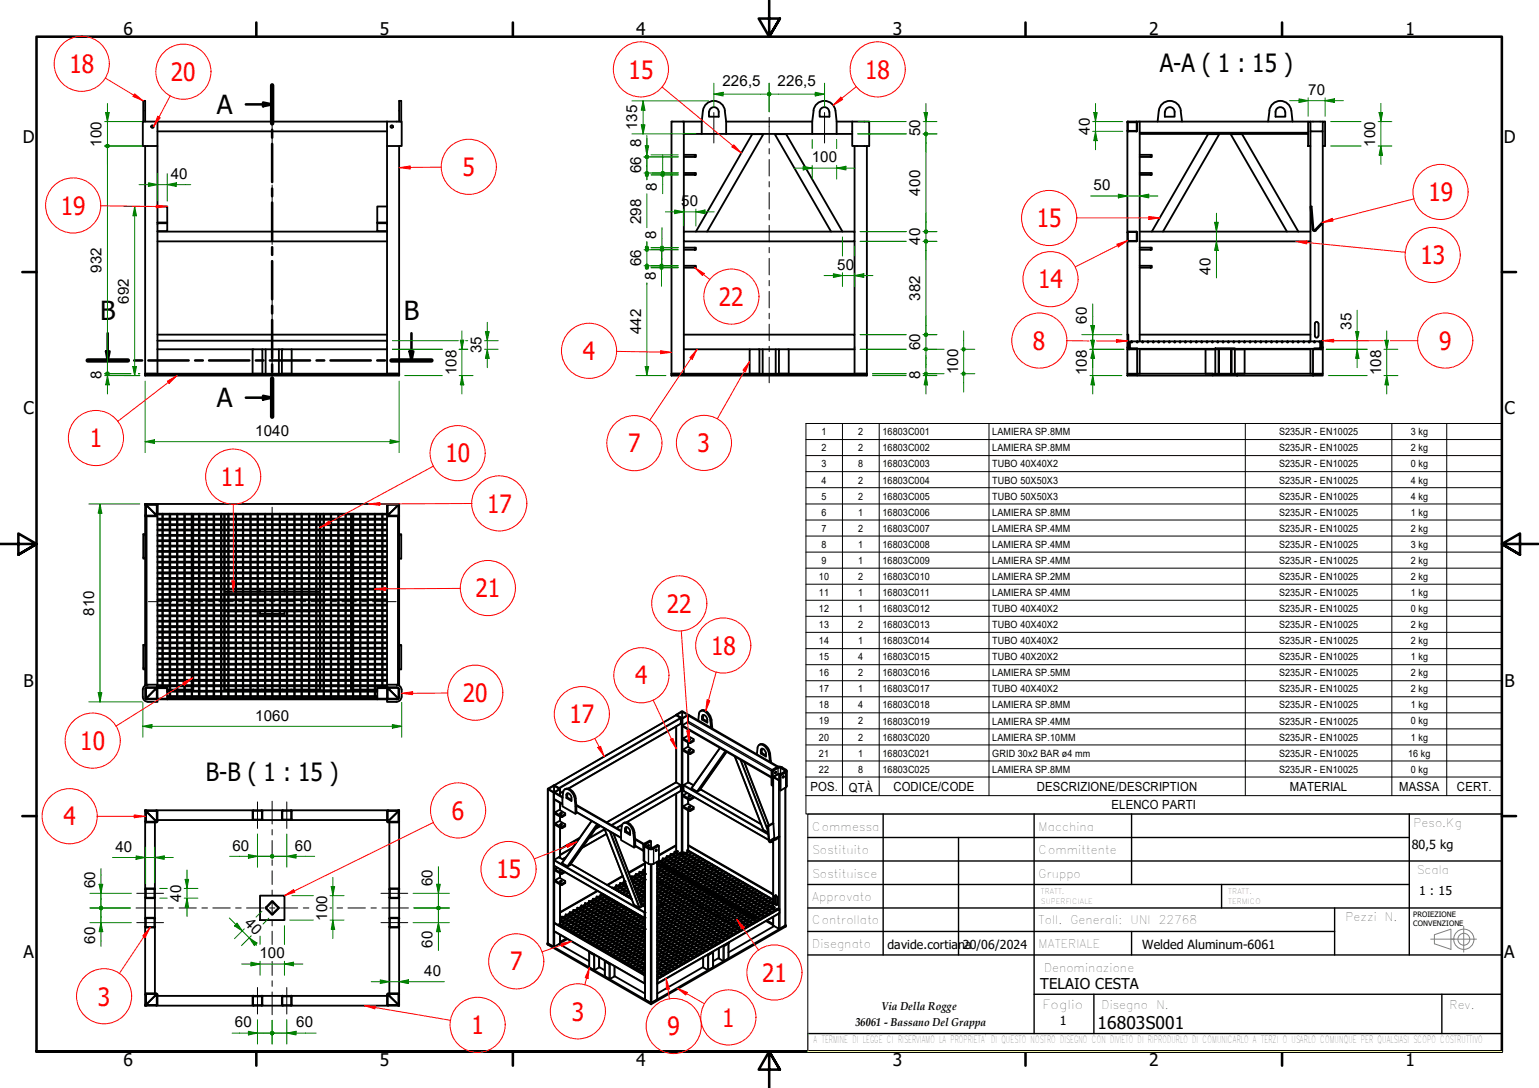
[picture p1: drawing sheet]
<svg xmlns="http://www.w3.org/2000/svg" width="420mm" height="297mm" viewBox="0 0 420 297" stroke-linecap="round" stroke-linejoin="round" font-family="sans-serif">
<defs><g id="words">
<g font-size="7.2">
<text x="59.2" y="31.1">A</text>
<text x="27.3" y="87.5">B</text>
<text x="110.2" y="87.5">B</text>
<text x="59.2" y="111.2">A</text>
</g>
<g font-size="6.9" fill="#f00">
<text x="19" y="20">18</text>
<text x="46.7" y="22.1">20</text>
<text x="171.6" y="21.4">15</text>
<text x="236.2" y="21.5">18</text>
<text x="126.3" y="48.1">5</text>
<text x="16.6" y="58.6">19</text>
<text x="390" y="55">19</text>
<text x="283" y="62">15</text>
<text x="387.8" y="72.1">13</text>
<text x="196.3" y="83.6">22</text>
<text x="283.5" y="78.7">14</text>
<text x="282" y="95.6">8</text>
<text x="392.9" y="95.6">9</text>
<text x="159.1" y="98.3">4</text>
<text x="24.5" y="122.1">1</text>
<text x="171.5" y="123.5">7</text>
<text x="190.4" y="123.4">3</text>
<text x="121.6" y="126.2">10</text>
<text x="60.3" y="132.6">11</text>
<text x="133" y="139.9">17</text>
<text x="129.8" y="163.1">21</text>
<text x="182.1" y="167.3">22</text>
<text x="194.1" y="178.8">18</text>
<text x="126.4" y="191.7">20</text>
<text x="173.4" y="186.9">4</text>
<text x="155.5" y="197.5">17</text>
<text x="21.9" y="204.7">10</text>
<text x="17.3" y="225.3">4</text>
<text x="123.4" y="223.8">6</text>
<text x="135.5" y="239.8">15</text>
<text x="139.3" y="264.9">7</text>
<text x="208.1" y="268.1">21</text>
<text x="26.7" y="274.6">3</text>
<text x="156.1" y="278.7">3</text>
<text x="197.2" y="280.3">1</text>
<text x="128.7" y="282.3">1</text>
<text x="182.2" y="282.6">9</text>
</g>
<g font-size="6.9">
<text x="316.6" y="19.6">A-A ( 1 : 15 )</text>
<text x="56.2" y="213.3">B-B ( 1 : 15 )</text>
</g>
<g font-size="4.8">
<text x="33.7" y="9.6">6</text>
<text x="103.7" y="9.6">5</text>
<text x="173.7" y="9.6">4</text>
<text x="243.7" y="9.6">3</text>
<text x="313.7" y="9.6">2</text>
<text x="383.7" y="9.6">1</text>
<text x="6.2" y="38.9">D</text>
<text x="410.5" y="38.9">D</text>
<text x="6.4" y="113.1">C</text>
<text x="410.7" y="113.1">C</text>
<text x="6.4" y="187.4">B</text>
<text x="410.7" y="187.4">B</text>
<text x="6.4" y="261.7">A</text>
<text x="410.7" y="261.7">A</text>
<text x="299.7" y="280.8">16803S001</text>
<text x="33.7" y="290.9">6</text>
<text x="103.7" y="290.9">5</text>
<text x="173.7" y="290.9">4</text>
<text x="243.7" y="290.9">3</text>
<text x="313.7" y="290.9">2</text>
<text x="383.7" y="290.9">1</text>
</g>
<g font-size="4.1">
<text x="197.2" y="23.6">226,5</text>
<text x="212.3" y="23.6">226,5</text>
<text x="357.1" y="25.9">70</text>
<text x="174" y="35.5" transform="rotate(-90 174 35.5)">135</text>
<text x="27.7" y="40.1" transform="rotate(-90 27.7 40.1)">100</text>
<text x="175.1" y="40.1" transform="rotate(-90 175.1 40.1)">8</text>
<text x="251.2" y="37.2" transform="rotate(-90 251.2 37.2)">50</text>
<text x="297.5" y="36.9" transform="rotate(-90 297.5 36.9)">40</text>
<text x="375.4" y="40.1" transform="rotate(-90 375.4 40.1)">100</text>
<text x="175.1" y="47.4" transform="rotate(-90 175.1 47.4)">66</text>
<text x="221.6" y="44.3">100</text>
<text x="46.7" y="48.8">40</text>
<text x="179.3" y="52.1" transform="rotate(-90 179.3 52.1)">8</text>
<text x="251.2" y="53.4" transform="rotate(-90 251.2 53.4)">400</text>
<text x="298.5" y="51.9">50</text>
<text x="186" y="56.2">50</text>
<text x="175.1" y="61.2" transform="rotate(-90 175.1 61.2)">298</text>
<text x="179.1" y="65.3" transform="rotate(-90 179.1 65.3)">8</text>
<text x="251.2" y="66.9" transform="rotate(-90 251.2 66.9)">40</text>
<text x="27.7" y="74.5" transform="rotate(-90 27.7 74.5)">932</text>
<text x="175.1" y="72.7" transform="rotate(-90 175.1 72.7)">66</text>
<text x="179" y="76.5" transform="rotate(-90 179 76.5)">8</text>
<text x="228.5" y="73.6">50</text>
<text x="330.5" y="75.1" transform="rotate(-90 330.5 75.1)">40</text>
<text x="35.2" y="83" transform="rotate(-90 35.2 83)">692</text>
<text x="251.2" y="82.1" transform="rotate(-90 251.2 82.1)">382</text>
<text x="296.7" y="88.4" transform="rotate(-90 296.7 88.4)">60</text>
<text x="175.1" y="91.3" transform="rotate(-90 175.1 91.3)">442</text>
<text x="251.2" y="95.7" transform="rotate(-90 251.2 95.7)">60</text>
<text x="369" y="90.1" transform="rotate(-90 369 90.1)">35</text>
<text x="131.4" y="96.5" transform="rotate(-90 131.4 96.5)">35</text>
<text x="27.7" y="103.5" transform="rotate(-90 27.7 103.5)">8</text>
<text x="124.6" y="102.5" transform="rotate(-90 124.6 102.5)">108</text>
<text x="251.2" y="103.5" transform="rotate(-90 251.2 103.5)">8</text>
<text x="261.6" y="102.2" transform="rotate(-90 261.6 102.2)">100</text>
<text x="296.7" y="102.5" transform="rotate(-90 296.7 102.5)">108</text>
<text x="377.1" y="102.5" transform="rotate(-90 377.1 102.5)">108</text>
<text x="69.7" y="119">1040</text>
<text x="25.7" y="168.1" transform="rotate(-90 25.7 168.1)">810</text>
<text x="69.7" y="196.7">1060</text>
<text x="31.5" y="232.6">40</text>
<text x="63.4" y="232.2">60</text>
<text x="80.5" y="232.2">60</text>
<text x="26" y="242.6" transform="rotate(-90 26 242.6)">60</text>
<text x="118.1" y="242" transform="rotate(-90 118.1 242)">60</text>
<text x="49.5" y="246.2" transform="rotate(-90 49.5 246.2)">40</text>
<text x="89.3" y="251.4" transform="rotate(-90 89.3 251.4)">100</text>
<text x="26" y="257.6" transform="rotate(-90 26 257.6)">60</text>
<text x="66.5" y="252.3" transform="rotate(45 66.5 252.3)">40</text>
<text x="70.8" y="261.7">100</text>
<text x="118.1" y="258.7" transform="rotate(-90 118.1 258.7)">60</text>
<text x="115.8" y="266.4">40</text>
<text x="284" y="270">TELAIO CESTA</text>
<text x="64.1" y="280.5">60</text>
<text x="80.9" y="280.5">60</text>
</g>
<g font-size="3.4">
<text x="221.2" y="215.9">POS.</text>
<text x="243.9" y="215.9">CODICE/CODE</text>
<text x="283.1" y="215.9">DESCRIZIONE/DESCRIPTION</text>
<text x="352.2" y="215.9">MATERIAL</text>
<text x="382" y="215.9">MASSA</text>
<text x="397.8" y="215.9">CERT.</text>
<text x="231.8" y="216.3">QTÀ</text>
<text x="303.5" y="221">ELENCO PARTI</text>
<text x="385.4" y="231.9">80,5 kg</text>
<text x="387.5" y="244.5">1 : 15</text>
<text x="242.3" y="259">davide.cortian2a0/06/2024</text>
<text x="311.8" y="259">Welded Aluminum-6061</text>
<text x="284.6" y="275.4">Foglio</text>
<text x="289.3" y="279.8">1</text>
</g>
<g font-size="3.2">
<text x="221.7" y="226.7">Commessa</text>
<text x="283.5" y="226.7">Macchina</text>
<text x="385.9" y="225.7">Peso.Kg</text>
<text x="221.7" y="233.2">Sostituito</text>
<text x="283.5" y="233.2">Committente</text>
<text x="221.7" y="239.6">Sostituisce</text>
<text x="283.5" y="239.6">Gruppo</text>
<text x="386.8" y="238.6">Scala</text>
<text x="221.7" y="246">Approvato</text>
<text x="367.3" y="251.3">Pezzi N.</text>
<text x="221.7" y="252.4">Controllato</text>
<text x="283.5" y="252.3">Toll. Generali: UNI 22768</text>
<text x="221.7" y="258.8">Disegnato</text>
<text x="283.5" y="258.8">MATERIALE</text>
<text x="285.1" y="265.4">Denominazione</text>
<text x="300.7" y="275.4">Disegno</text>
<text x="315.7" y="275.4">N.</text>
<text x="395.7" y="275.4">Rev.</text>
</g>
<g font-size="3.1">
<text x="240.7" y="275.6">Via Della Rogge</text>
<text x="233.6" y="280.1">36061 - Bassano Del Grappa</text>
</g>
<g font-size="2.7">
<text x="224.3" y="118.8">1</text>
<text x="234.3" y="118.8">2</text>
<text x="240.9" y="118.9">16803C001</text>
<text x="270.9" y="118.9">LAMIERA SP.8MM</text>
<text x="349.2" y="118.9">S235JR - EN10025</text>
<text x="385.1" y="118.8">3 kg</text>
<text x="224.3" y="123.2">2</text>
<text x="234.3" y="123.2">2</text>
<text x="240.9" y="123.2">16803C002</text>
<text x="270.9" y="123.2">LAMIERA SP.8MM</text>
<text x="349.2" y="123.2">S235JR - EN10025</text>
<text x="385.1" y="123.2">2 kg</text>
<text x="224.3" y="127.6">3</text>
<text x="234.3" y="127.6">8</text>
<text x="240.9" y="127.6">16803C003</text>
<text x="270.9" y="127.6">TUBO 40X40X2</text>
<text x="349.2" y="127.6">S235JR - EN10025</text>
<text x="385.1" y="127.6">0 kg</text>
<text x="224.3" y="132">4</text>
<text x="224.3" y="136.4">5</text>
<text x="234.3" y="132">2</text>
<text x="234.3" y="136.4">2</text>
<text x="240.9" y="132">16803C004</text>
<text x="240.9" y="136.4">16803C005</text>
<text x="270.9" y="132">TUBO 50X50X3</text>
<text x="270.9" y="136.4">TUBO 50X50X3</text>
<text x="349.2" y="132">S235JR - EN10025</text>
<text x="349.2" y="136.4">S235JR - EN10025</text>
<text x="385.1" y="132">4 kg</text>
<text x="385.1" y="136.4">4 kg</text>
<text x="224.3" y="140.8">6</text>
<text x="234.3" y="140.8">1</text>
<text x="240.9" y="140.8">16803C006</text>
<text x="270.9" y="140.8">LAMIERA SP.8MM</text>
<text x="349.2" y="140.8">S235JR - EN10025</text>
<text x="385.1" y="140.8">1 kg</text>
<text x="224.3" y="145.1">7</text>
<text x="224.3" y="149.5">8</text>
<text x="234.3" y="145.1">2</text>
<text x="234.3" y="149.5">1</text>
<text x="240.9" y="145.1">16803C007</text>
<text x="240.9" y="149.5">16803C008</text>
<text x="270.9" y="145.1">LAMIERA SP.4MM</text>
<text x="270.9" y="149.5">LAMIERA SP.4MM</text>
<text x="349.2" y="145.1">S235JR - EN10025</text>
<text x="349.2" y="149.5">S235JR - EN10025</text>
<text x="385.1" y="145.1">2 kg</text>
<text x="385.1" y="149.5">3 kg</text>
<text x="224.3" y="153.9">9</text>
<text x="234.3" y="153.9">1</text>
<text x="240.9" y="154">16803C009</text>
<text x="270.9" y="154">LAMIERA SP.4MM</text>
<text x="349.2" y="154">S235JR - EN10025</text>
<text x="385.1" y="153.9">2 kg</text>
<text x="223.6" y="158.3">10</text>
<text x="234.3" y="158.3">2</text>
<text x="240.9" y="158.4">16803C010</text>
<text x="270.9" y="158.4">LAMIERA SP.2MM</text>
<text x="349.2" y="158.4">S235JR - EN10025</text>
<text x="385.1" y="158.3">2 kg</text>
<text x="223.6" y="162.7">11</text>
<text x="223.6" y="167.1">12</text>
<text x="234.3" y="162.7">1</text>
<text x="234.3" y="167.1">1</text>
<text x="240.9" y="162.7">16803C011</text>
<text x="240.9" y="167.1">16803C012</text>
<text x="270.9" y="162.7">LAMIERA SP.4MM</text>
<text x="270.9" y="167.1">TUBO 40X40X2</text>
<text x="349.2" y="162.7">S235JR - EN10025</text>
<text x="349.2" y="167.1">S235JR - EN10025</text>
<text x="385.1" y="162.7">1 kg</text>
<text x="385.1" y="167.1">0 kg</text>
<text x="223.6" y="171.5">13</text>
<text x="234.3" y="171.5">2</text>
<text x="240.9" y="171.5">16803C013</text>
<text x="270.9" y="171.5">TUBO 40X40X2</text>
<text x="349.2" y="171.5">S235JR - EN10025</text>
<text x="385.1" y="171.5">2 kg</text>
<text x="223.6" y="175.9">14</text>
<text x="234.3" y="175.9">1</text>
<text x="240.9" y="175.9">16803C014</text>
<text x="270.9" y="175.9">TUBO 40X40X2</text>
<text x="349.2" y="175.9">S235JR - EN10025</text>
<text x="385.1" y="175.9">2 kg</text>
<text x="223.6" y="180.3">15</text>
<text x="223.6" y="184.6">16</text>
<text x="234.3" y="180.3">4</text>
<text x="234.3" y="184.6">2</text>
<text x="240.9" y="180.3">16803C015</text>
<text x="240.9" y="184.6">16803C016</text>
<text x="270.9" y="180.3">TUBO 40X20X2</text>
<text x="270.9" y="184.6">LAMIERA SP.5MM</text>
<text x="349.2" y="180.3">S235JR - EN10025</text>
<text x="349.2" y="184.6">S235JR - EN10025</text>
<text x="385.1" y="180.3">1 kg</text>
<text x="385.1" y="184.6">2 kg</text>
<text x="223.6" y="189">17</text>
<text x="234.3" y="189">1</text>
<text x="240.9" y="189">16803C017</text>
<text x="270.9" y="189">TUBO 40X40X2</text>
<text x="349.2" y="189">S235JR - EN10025</text>
<text x="385.1" y="189">2 kg</text>
<text x="223.6" y="193.4">18</text>
<text x="223.6" y="197.8">19</text>
<text x="234.3" y="193.4">4</text>
<text x="234.3" y="197.8">2</text>
<text x="240.9" y="193.4">16803C018</text>
<text x="240.9" y="197.9">16803C019</text>
<text x="270.9" y="193.4">LAMIERA SP.8MM</text>
<text x="270.9" y="197.9">LAMIERA SP.4MM</text>
<text x="349.2" y="193.4">S235JR - EN10025</text>
<text x="349.2" y="197.9">S235JR - EN10025</text>
<text x="385.1" y="193.4">1 kg</text>
<text x="385.1" y="197.8">0 kg</text>
<text x="223.6" y="202.2">20</text>
<text x="234.3" y="202.2">2</text>
<text x="240.9" y="202.2">16803C020</text>
<text x="270.9" y="202.2">LAMIERA SP.10MM</text>
<text x="349.2" y="202.2">S235JR - EN10025</text>
<text x="385.1" y="202.2">1 kg</text>
<text x="223.6" y="206.6">21</text>
<text x="234.3" y="206.6">1</text>
<text x="240.9" y="206.6">16803C021</text>
<text x="270.9" y="206.6">GRID 30x2 BAR ø4 mm</text>
<text x="349.2" y="206.6">S235JR - EN10025</text>
<text x="384.4" y="206.6">16 kg</text>
<text x="223.6" y="211">22</text>
<text x="234.3" y="211">8</text>
<text x="240.9" y="211">16803C025</text>
<text x="270.9" y="211">LAMIERA SP.8MM</text>
<text x="349.2" y="211">S235JR - EN10025</text>
<text x="385.1" y="211">0 kg</text>
<text x="222.1" y="284.8">A TERMINE DI LEGGE CI RISERVIAMO LA PROPRIETA' DI QUESTO NOSTRO DISEGNO CON DIVIETO DI RIPRODURLO DI COMUNICARLO A TERZI O USARLO COMUNQUE PER QUALSIASI SCOPO COSTRUTTIVO</text>
</g>
<g font-size="2">
<text x="284.2" y="244">TRATT.</text>
<text x="335.3" y="244">TRATT.</text>
<text x="284.2" y="246.9">SUPERFICIALE</text>
<text x="335.3" y="246.9">TERMICO</text>
<text x="385.8" y="250.2">PROIEZIONE</text>
<text x="385.8" y="252.7">CONVENZIONE</text>
</g>
</g></defs>
<!-- layer: Tratteggio (ISO) -->
<g fill="none" stroke="#000" stroke-width=".27">
<path d="M307.9 35.4l-.1 .2M309.2 33.2l-.1 .2M307.8 65l.1 .1M308.5 65.8l.2 .1M308 91.5l-.2 .1M308.2 95l-.2 .2M308.9 93.3l.2 .2M310.4 93.3l.1 .2M311.8 93.3l.2 .2M313.3 93.3l.1 .2M314.8 93.3l.1 .2M316.3 93.3l.1 .2"/>
<path d="M317.8 93.3v.2M319.2 93.3l.1 .2M320.7 93.3v.2M322.1 93.3l.2 .2M323.6 93.3l.1 .2M325.1 93.3l.1 .2M326.5 93.3l.1 .2M328 93.3l.1 .2M329.5 93.3l.1 .2M331 93.3v.2M332.4 93.3l.1 .2M333.9 93.3v.2"/>
<path d="M335.3 93.3l.1 .2M336.2 95.1l-.3 .3M336.8 93.3l.1 .2M338.3 93.3l.1 .2M339.7 93.3l.2 .2M341.2 93.3l.1 .2M342.6 93.3l.2 .2M344.1 93.3l.1 .2M345.6 93.3l.1 .2M347.1 93.3l.1 .2M348.6 93.3v.2M350 93.3l.1 .2"/>
<path d="M351.5 93.3l.1 .2M352.9 93.3l.2 .2M354.4 93.3l.1 .2M355.9 93.3l.1 .2M357.3 93.3l.1 .2M358.8 93.3l.1 .2M360.3 93.3l.1 .2M360.9 94.8l.2 .1M309.4 102l-.5 .5M332.8 100.3l-.1 .2M334.1 102l.4 .5M336.2 100.6l-.1 .3"/>
<path d="M358.5 102.2l.3 .3M40.6 221.2l.1 .2M42.4 224.3l.1 .2M69.9 223.8l-.1 .1M71.4 221.2l-.1 .1M77.3 221.2v.1M78.7 223.8l.1 .1M106.2 224.3l-.1 .2M108.1 221.2l-.2 .2M40.8 250.6l.3 .1M41.1 245.1l-.3 .1M42.2 251.3l.1 .1"/>
<path d="M42.3 244.3l-.1 .2M73.5 248.7l-.1 .1M75.2 246.9v.2M106.3 244l.1 .1M106.4 251.7l-.1 .1M107.4 245.1l.2 .1M107.6 250.6l-.2 .1M40.3 271.2l-.7 .4M41.1 274.4l-.3 .2M43 273.3l-.2 .1M69 274l.1 .1M69.4 274.4l.1 .2"/>
<path d="M71.4 271.9l.2 .2M77.3 271.9l-.3 .2M79.2 274.4l-.1 .2M79.6 274l-.1 .1M105.7 273.3l.2 .1M107.4 274.4l.4 .2M108.4 271.2l.6 .4"/>
</g>
<!-- layer: Visibile (ISO) -->
<g fill="none" stroke="#000" stroke-width=".51">
<path d="M39 33.2h4v6.7h-4zM39.1 33.2v-5.7h.5v5.7M39.6 39.9v62.6h69.4v-.5h-69.4M43 33.2h66.7v6.7h-4v-6.7M43 39.9v20.9M43 35.9h62.7M105.7 39.9v20.9M109 33.2v-5.7h.5v5.7M109 39.9v62.6M186.7 33.2v32.7h46.6v-2.7h-46.6M186.7 36.6h4.9M191.6 33.2h-8.3v69.3h53.4v-.5h-53.4"/>
<path d="M191.6 33.2v3.4h6.6M193.5 30.5v1.4h2.7v-1.4M193.6 30.6a1.3 1.3 0 0 1 1.3-1.3 1.3 1.3 0 0 1 1.3 1.3M197.9 30.2l.3 3v3.4M197.9 30.2a3 3 0 0 0-3-2.7 3 3 0 0 0-3 2.7l-.3 3M198.2 33.2h23.5M198.2 36.6h23.5M221.7 33.2a6.1 6.1 0 0 1 1.2-4.7 3 3 0 0 1 3.1-.8 3 3 0 0 1 2.1 2.5l.3 3v3.4M221.7 33.2v3.4h6.7M223.8 30.5v1.4h2.6v-1.4M223.8 30.6a1.3 1.3 0 0 1 1.3-1.3 1.3 1.3 0 0 1 1.3 1.3M228.4 33.2h4.3"/>
<path d="M228.4 36.6h4.3M232.7 33.2h4.6v6.7h-4.6v-3.3M232.7 33.2v3.4M233.3 39.9v23.3M236.7 39.9v62.6M307.8 35.7l.2 .2M307.9 35.6l2.4 .1M308 35.9h2.3M308 33.3l-.1 2.4M308 33.2l-.2 .2M308 33.4h2.3M310.2 33.3l.1 2.4"/>
<path d="M310.2 33.2l.3 .2v2.3l-.3 .2M310.3 35.6l-.1 .1M311.1 36.2h46v.4h-46zM311.1 33.2v3M311.1 36.6v56.6M316 33.2a6.1 6.1 0 0 1 1.1-4.7 3 3 0 0 1 3.2-.8 3 3 0 0 1 2.1 2.5l.3 3M318 30.5v1.4h2.7v-1.4M318.1 30.6a1.3 1.3 0 0 1 1.3-1.3 1.3 1.3 0 0 1 1.3 1.3M346.5 30.2a3 3 0 0 1 3-2.7 3 3 0 0 1 3 2.7l.4 3M346.6 30.2l-.4 3M348.2 30.6a1.3 1.3 0 0 1 1.3-1.3 1.3 1.3 0 0 1 1.3 1.3M348.2 30.5v1.4h2.7v-1.4"/>
<path d="M357.1 33.2h.7v6.7h-.7zM357.1 33.2h-49.3v58.2M357.8 33.2h3.3M357.8 35.9h3.3M357.8 39.9v53.3M361.1 33.2h.7v6.7h-.7zM361.1 39.9v53.1M43 56.4h2.7v4.4M105.7 56.4h-2.7v4.4M186.7 47.2h3M186.7 47.7h3M186.7 42.3h3"/>
<path d="M186.7 42.8h3M189.7 47.2h.3v.5h-.3zM189.7 42.3h.3v.5h-.3zM311.1 47.2h3M311.1 47.7h3M311.1 42.3h3M311.1 42.8h3M314.1 47.2h.4v.5h-.4zM314.1 42.3h.4v.5h-.4zM43 60.8h2.7v2.3h-2.7M43 60.8v32.2M43 60.9h2.7"/>
<path d="M43 65.9h62.7M43 63.2h62.7M103 60.8h2.7v32.2M103 60.8v2.3h2.7M103 60.9h2.7M186.7 65.9v25.5M186.7 72.6h3M186.7 73.1h3M186.7 67.6h3M186.7 68.2h3M189.7 72.6h.3v.5h-.3zM189.7 67.6h.3v.6h-.3z"/>
<path d="M190 63.2l15.4-26.6h3l-15.4 26.6M226.9 63.2l-15.4-26.6h3.1l15.4 26.6M233.3 65.9v25.5M307.8 65.7l.2 .2M307.9 63.4v2.3l2.4 .1M308 65.9h2.3M308 63.2h2.3M308 63.2l-.2 .3M310.2 63.4l.1 .1M310.2 63.2l.3 .3M310.3 63.4l-2.4 .1M310.3 63.4l-.1 2.4"/>
<path d="M310.5 65.7l-.3 .2M310.5 63.4v2.3M311.1 65.9h46.7M311.1 63.2h46.7M311.1 72.6h3M311.1 73.1h3M311.1 67.6h3M311.1 68.2h3M314.1 72.6h.4v.5h-.4zM314.1 67.6h.4v.6h-.4zM314.5 63.2l15.3-26.6h3.1l-15.4 26.6M351.3 63.2l-15.3-26.6h3.1l15.4 26.6"/>
<path d="M359 62.7l1.9-1.9 .2 .1-1.9 2M359.1 62.8h-.3l-.2-.2-.5-6.2h-.3l.5 6.2 .4 .5 .6-.2M43 93v9M43 93h62.7v9M43 91.4h62.7M43 95.4h26M71.6 95.4h5.4M72.5 95.4v6.6M76.1 95.4v6.6M79.6 95.4h26.1M186.7 91.4v10.6M186.7 91.4h46.6v10.6"/>
<path d="M186.7 95.4h18M207.3 95.4h5.4M208.2 95.4v6.6M211.8 95.4v6.6M215.3 95.4h18M307.8 94.8l.3 .5 .2 .1M307.8 94.8v-3.4h.2l.1 3.6 2.4 .1v.3h-2.2M307.8 95.4h.5M307.8 94.8v7.2M308.5 93.2h51.9v1.7l-.3 .3h-51.3l-.3-.3zM310.5 95.4v6.6h20.6M311.1 91.4h46.7"/>
<path d="M311.1 95.4h20.7v6.6M311.1 95.2v6.8M329.1 95.4v6.6M331.8 95.1h5.3v.3h-5.3zM332.7 95.4l.1 6.6zM336.1 95.4l.1 6.6zM339.8 95.4v6.6M357.8 95.2v6.8h.7v-6.6h.3M357.8 95.4h-20.7v6.6M359 88.3a.48 .48 0 0 1 .4-.4 .48 .48 0 0 1 .5 .4M359 88.4v3.3M359 91.7a.48 .48 0 0 0 .4 .5 .48 .48 0 0 0 .5-.5"/>
<path d="M360 88.4v3.3M360.6 95.1h-1.8v.3h2.3v6.6M361.1 94.8v-1.8h-.2v1.8l-.3 .3M361.1 94.8v.6M361.1 94.8l-.2 .5-.3 .1M39.9 102h2.8M69 102v-6.6h2.6v6.6M69.2 102h2.2M77 102v-6.6h2.6v6.6M77.2 102h2.2M106 102h2.7M183.6 102h2.8"/>
<path d="M204.7 102v-6.6h2.6v6.6M204.9 102h2.2M212.7 102v-6.6h2.6v6.6M212.9 102h2.2M233.6 102h2.7M307.8 102h2.7v.5h-2.7zM310.5 102.5h20.6M331.1 102h6.7v.5h-6.7zM337.8 102h20M337.8 102.5h20.7M358.5 102h2.6v.5h-2.6zM39.6 137.6v3.4"/>
<path d="M39.6 137.6l.2 .1M39.6 137.6h3.4M39.9 137.8l2.4 2.5M39.9 138v2.6M40 137.8l-.2 .1M40 137.7l-.3 .2M40 137.8h2.7M42.6 137.8l.2 .1M42.7 137.7l.3 .2v2.7l-.3 .4M42.8 138v2.6M105.7 137.6h3.3M105.9 138v2.6"/>
<path d="M105.9 137.7l-.2 .2v2.7l.2 .4M106 137.8h2.6M106 137.8l-.1 .1M108.7 137.8l.1 .1M108.7 137.7l.3 .2M108.8 137.8l-2.5 2.5M108.8 138v2.6M109 137.6v3.4M109 137.6l-.1 .1M39.1 145.8h.5v6.7h-.5zM39.6 152.5v23.6M39.7 140.7l.3 .3"/>
<path d="M39.8 140.6l.2 .2h2.7l.1-.2M39.9 141h3.1v45.9M40 141h-.4v4.8M40 141v45.9h-.4v-4.2M42.3 140.3h.5M42.3 140.3v.5M43 140.1v-2.5h62.7v2.5M43 140.3h62.7M43 141.9h1.3M43 141.6h1.3M43 143.4h1.3M43 143.1h1.3"/>
<path d="M43 144.8h1.3M43 144.6h1.3M43 146.3h1.3M43 146h1.3M43 147.8h1.3M43 147.5h1.3M43 149.2h1.3M43 149h1.3M43 150.7h1.3M43 150.4h1.3M43 152.1h1.3M43 151.9h1.3"/>
<path d="M43 153.6h1.3M43 153.3h1.3M43 155.1h1.3M43 154.8h1.3M43 156.6h1.3M43 156.3h1.3M43 158h1.3M43 157.8h1.3M43 159.5h1.3M43 159.2h1.3M43.4 140.3v.1h.9M44.3 140.3v47.3"/>
<path d="M44.4 140.3v47.3M44.4 140.4h1.9M44.4 141.9h1.9M44.4 141.6h1.9M44.4 143.4h1.9M44.4 143.1h1.9M44.4 144.8h1.9M44.4 144.6h1.9M44.4 146.3h1.9M44.4 146h1.9M44.4 147.8h1.9M44.4 147.5h1.9"/>
<path d="M44.4 149.2h1.9M44.4 149h1.9M44.4 150.7h1.9M44.4 150.4h1.9M44.4 152.1h1.9M44.4 151.9h1.9M44.4 153.6h1.9M44.4 153.3h1.9M44.4 155.1h1.9M44.4 154.8h1.9M44.4 156.6h1.9M44.4 156.3h1.9"/>
<path d="M44.4 158h1.9M44.4 157.8h1.9M44.4 159.5h1.9M44.4 159.2h1.9M46.3 140.3v50M46.5 140.3v50M46.5 140.4h1.8M46.5 141.9h1.8M46.5 141.6h1.8M46.5 143.4h1.8M46.5 143.1h1.8M46.5 144.8h1.8"/>
<path d="M46.5 144.6h1.8M46.5 146.3h1.8M46.5 146h1.8M46.5 147.8h1.8M46.5 147.5h1.8M46.5 149.2h1.8M46.5 149h1.8M46.5 150.7h1.8M46.5 150.4h1.8M46.5 152.1h1.8M46.5 151.9h1.8M46.5 153.6h1.8"/>
<path d="M46.5 153.3h1.8M46.5 155.1h1.8M46.5 154.8h1.8M46.5 156.6h1.8M46.5 156.3h1.8M46.5 158h1.8M46.5 157.8h1.8M46.5 159.5h1.8M46.5 159.2h1.8M48.3 140.3v50M48.5 140.3v50M48.5 140.4h1.8"/>
<path d="M48.5 141.9h1.8M48.5 141.6h1.8M48.5 143.4h1.8M48.5 143.1h1.8M48.5 144.8h1.8M48.5 144.6h1.8M48.5 146.3h1.8M48.5 146h1.8M48.5 147.8h1.8M48.5 147.5h1.8M48.5 149.2h1.8M48.5 149h1.8"/>
<path d="M48.5 150.7h1.8M48.5 150.4h1.8M48.5 152.1h1.8M48.5 151.9h1.8M48.5 153.6h1.8M48.5 153.3h1.8M48.5 155.1h1.8M48.5 154.8h1.8M48.5 156.6h1.8M48.5 156.3h1.8M48.5 158h1.8M48.5 157.8h1.8"/>
<path d="M48.5 159.5h1.8M48.5 159.2h1.8M50.3 140.3v50M50.5 140.3v50M50.5 140.4h1.8M50.5 141.9h1.8M50.5 141.6h1.8M50.5 143.4h1.8M50.5 143.1h1.8M50.5 144.8h1.8M50.5 144.6h1.8M50.5 146.3h1.8"/>
<path d="M50.5 146h1.8M50.5 147.8h1.8M50.5 147.5h1.8M50.5 149.2h1.8M50.5 149h1.8M50.5 150.7h1.8M50.5 150.4h1.8M50.5 152.1h1.8M50.5 151.9h1.8M50.5 153.6h1.8M50.5 153.3h1.8M50.5 155.1h1.8"/>
<path d="M50.5 154.8h1.8M50.5 156.6h1.8M50.5 156.3h1.8M50.5 158h1.8M50.5 157.8h1.8M50.5 159.5h1.8M50.5 159.2h1.8M52.3 140.3v50M52.5 140.3v50M52.5 140.4h1.8M52.5 141.9h1.8M52.5 141.6h1.8"/>
<path d="M52.5 143.4h1.8M52.5 143.1h1.8M52.5 144.8h1.8M52.5 144.6h1.8M52.5 146.3h1.8M52.5 146h1.8M52.5 147.8h1.8M52.5 147.5h1.8M52.5 149.2h1.8M52.5 149h1.8M52.5 150.7h1.8M52.5 150.4h1.8"/>
<path d="M52.5 152.1h1.8M52.5 151.9h1.8M52.5 153.6h1.8M52.5 153.3h1.8M52.5 155.1h1.8M52.5 154.8h1.8M52.5 156.6h1.8M52.5 156.3h1.8M52.5 158h1.8M52.5 157.8h1.8M52.5 159.5h1.8M52.5 159.2h1.8"/>
<path d="M52.6 140.4v1.2M52.6 141.9v1.2M52.6 143.4v1.2M52.6 144.8v1.2M52.6 146.3v1.2M52.6 147.8v1.2M52.6 149.2v1.2M52.6 150.7v1.2M52.6 152.1v1.2M52.6 153.6v1.2M52.6 155.1v1.2M52.6 156.6v1.2"/>
<path d="M52.6 158v1.2M52.6 159.5v1.2M52.8 140.4v1.2M52.8 141.9v1.2M52.8 143.4v1.2M52.8 144.8v1.2M52.8 146.3v1.2M52.8 147.8v1.2M52.8 149.2v1.2M52.8 150.7v1.2M52.8 152.1v1.2M52.8 153.6v1.2"/>
<path d="M52.8 155.1v1.2M52.8 156.6v1.2M52.8 158v1.2M52.8 159.5v1.2M54.3 140.3v50M54.5 140.3v50M54.5 140.4h1.8M54.5 141.9h1.8M54.5 141.6h1.8M54.5 143.4h1.8M54.5 143.1h1.8M54.5 144.8h1.8"/>
<path d="M54.5 144.6h1.8M54.5 146.3h1.8M54.5 146h1.8M54.5 147.8h1.8M54.5 147.5h1.8M54.5 149.2h1.8M54.5 149h1.8M54.5 150.7h1.8M54.5 150.4h1.8M54.5 152.1h1.8M54.5 151.9h1.8M54.5 153.6h1.8"/>
<path d="M54.5 153.3h1.8M54.5 155.1h1.8M54.5 154.8h1.8M54.5 156.6h1.8M54.5 156.3h1.8M54.5 158h1.8M54.5 157.8h1.8M54.5 159.5h1.8M54.5 159.2h1.8M56.3 140.3v50M56.5 140.3v50M56.5 140.4h1.8"/>
<path d="M56.5 141.9h1.8M56.5 141.6h1.8M56.5 143.4h1.8M56.5 143.1h1.8M56.5 144.8h1.8M56.5 144.6h1.8M56.5 146.3h1.8M56.5 146h1.8M56.5 147.8h1.8M56.5 147.5h1.8M56.5 149.2h1.8M56.5 149h1.8"/>
<path d="M56.5 150.7h1.8M56.5 150.4h1.8M56.5 152.1h1.8M56.5 151.9h1.8M56.5 153.6h1.8M56.5 153.3h1.8M56.5 155.1h1.8M56.5 154.8h1.8M56.5 156.6h1.8M56.5 156.3h1.8M56.5 158h1.8M56.5 157.8h1.8"/>
<path d="M56.5 159.5h1.8M56.5 159.2h1.8M58.3 140.3v50M58.5 140.3v50M58.5 140.4h1.8M58.5 141.9h1.8M58.5 141.6h1.8M58.5 143.4h1.8M58.5 143.1h1.8M58.5 144.8h1.8M58.5 144.6h1.8M58.5 146.3h1.8"/>
<path d="M58.5 146h1.8M58.5 147.8h1.8M58.5 147.5h1.8M58.5 149.2h1.8M58.5 149h1.8M58.5 150.7h1.8M58.5 150.4h1.8M58.5 152.1h1.8M58.5 151.9h1.8M58.5 153.6h1.8M58.5 153.3h1.8M58.5 155.1h1.8"/>
<path d="M58.5 154.8h1.8M58.5 156.6h1.8M58.5 156.3h1.8M58.5 158h1.8M58.5 157.8h1.8M58.5 159.5h1.8M58.5 159.2h1.8M60.3 140.3v50M60.5 140.3v50M60.5 140.4h1.8M60.5 141.9h1.8M60.5 141.6h1.8"/>
<path d="M60.5 143.4h1.8M60.5 143.1h1.8M60.5 144.8h1.8M60.5 144.6h1.8M60.5 146.3h1.8M60.5 146h1.8M60.5 147.8h1.8M60.5 147.5h1.8M60.5 149.2h1.8M60.5 149h1.8M60.5 150.7h1.8M60.5 150.4h1.8"/>
<path d="M60.5 152.1h1.8M60.5 151.9h1.8M60.5 153.6h1.8M60.5 153.3h1.8M60.5 155.1h1.8M60.5 154.8h1.8M60.5 156.6h1.8M60.5 156.3h1.8M60.5 158h1.8M60.5 157.8h1.8M60.5 159.5h1.8M60.5 159.2h1.8"/>
<path d="M61.2 140.4v1.2M61.2 141.9v1.2M61.2 143.4v1.2M61.2 144.8v1.2M61.2 146.3v1.2M61.2 147.8v1.2M61.2 149.2v1.2M61.2 150.7v1.2M61.2 152.1v1.2M61.2 153.6v1.2M61.2 155.1v1.2M61.2 156.6v1.2"/>
<path d="M61.2 158v1.2M61.2 159.5v1.2M61.3 140.4v1.2M61.3 141.9v1.2M61.3 143.4v1.2M61.3 144.8v1.2M61.3 146.3v1.2M61.3 147.8v1.2M61.3 149.2v1.2M61.3 150.7v1.2M61.3 152.1v1.2M61.3 153.6v1.2"/>
<path d="M61.3 155.1v1.2M61.3 156.6v1.2M61.3 158v1.2M61.3 159.5v1.2M62.3 140.3v50M62.4 140.3v50M62.4 140.4h1.9M62.4 141.9h1.9M62.4 141.6h1.9M62.4 143.4h1.9M62.4 143.1h1.9M62.4 144.8h1.9"/>
<path d="M62.4 144.6h1.9M62.4 146.3h1.9M62.4 146h1.9M62.4 147.8h1.9M62.4 147.5h1.9M62.4 149.2h1.9M62.4 149h1.9M62.4 150.7h1.9M62.4 150.4h1.9M62.4 152.1h1.9M62.4 151.9h1.9M62.4 153.6h1.9"/>
<path d="M62.4 153.3h1.9M62.4 155.1h1.9M62.4 154.8h1.9M62.4 156.6h1.9M62.4 156.3h1.9M62.4 158h1.9M62.4 157.8h1.9M62.4 159.5h1.9M62.4 159.2h1.9M64.3 140.3v50M64.5 140.3v50M64.5 140.4h1.8"/>
<path d="M64.5 141.9h1.8M64.5 141.6h1.8M64.5 143.4h1.8M64.5 143.1h1.8M64.5 144.8h1.8M64.5 144.6h1.8M64.5 146.3h1.8M64.5 146h1.8M64.5 147.8h1.8M64.5 147.5h1.8M64.5 149.2h1.8M64.5 149h1.8"/>
<path d="M64.5 150.7h1.8M64.5 150.4h1.8M64.5 152.1h1.8M64.5 151.9h1.8M64.5 153.6h1.8M64.5 153.3h1.8M64.5 155.1h1.8M64.5 154.8h1.8M64.5 156.6h1.8M64.5 156.3h1.8M64.5 158h1.8M64.5 157.8h1.8"/>
<path d="M64.5 159.5h1.8M64.5 159.2h1.8M66.3 140.3v50M66.4 140.3v50M66.4 140.4h1.9M66.4 141.9h1.9M66.4 141.6h1.9M66.4 143.4h1.9M66.4 143.1h1.9M66.4 144.8h1.9M66.4 144.6h1.9M66.4 146.3h1.9"/>
<path d="M66.4 146h1.9M66.4 147.8h1.9M66.4 147.5h1.9M66.4 149.2h1.9M66.4 149h1.9M66.4 150.7h1.9M66.4 150.4h1.9M66.4 152.1h1.9M66.4 151.9h1.9M66.4 153.6h1.9M66.4 153.3h1.9M66.4 155.1h1.9"/>
<path d="M66.4 154.8h1.9M66.4 156.6h1.9M66.4 156.3h1.9M66.4 158h1.9M66.4 157.8h1.9M66.4 159.5h1.9M66.4 159.2h1.9M68.3 140.3v50M68.5 140.3v50M68.5 140.4h1.8M68.5 141.9h1.8M68.5 141.6h1.8"/>
<path d="M68.5 143.4h1.8M68.5 143.1h1.8M68.5 144.8h1.8M68.5 144.6h1.8M68.5 146.3h1.8M68.5 146h1.8M68.5 147.8h1.8M68.5 147.5h1.8M68.5 149.2h1.8M68.5 149h1.8M68.5 150.7h1.8M68.5 150.4h1.8"/>
<path d="M68.5 152.1h1.8M68.5 151.9h1.8M68.5 153.6h1.8M68.5 153.3h1.8M68.5 155.1h1.8M68.5 154.8h1.8M68.5 156.6h1.8M68.5 156.3h1.8M68.5 158h1.8M68.5 157.8h1.8M68.5 159.5h1.8M68.5 159.2h1.8"/>
<path d="M70.3 140.3v50M70.4 140.3v50M70.4 140.4h1.9M70.4 141.9h1.9M70.4 141.6h1.9M70.4 143.4h1.9M70.4 143.1h1.9M70.4 144.8h1.9M70.4 144.6h1.9M70.4 146.3h1.9M70.4 146h1.9M70.4 147.8h1.9"/>
<path d="M70.4 147.5h1.9M70.4 149.2h1.9M70.4 149h1.9M70.4 150.7h1.9M70.4 150.4h1.9M70.4 152.1h1.9M70.4 151.9h1.9M70.4 153.6h1.9M70.4 153.3h1.9M70.4 155.1h1.9M70.4 154.8h1.9M70.4 156.6h1.9"/>
<path d="M70.4 156.3h1.9M70.4 158h1.9M70.4 157.8h1.9M70.4 159.5h1.9M70.4 159.2h1.9M72.3 140.3v50M72.5 140.3v50M72.5 140.4h1.8M72.5 141.9h1.8M72.5 141.6h1.8M72.5 143.4h1.8M72.5 143.1h1.8"/>
<path d="M72.5 144.8h1.8M72.5 144.6h1.8M72.5 146.3h1.8M72.5 146h1.8M72.5 147.8h1.8M72.5 147.5h1.8M72.5 149.2h1.8M72.5 149h1.8M72.5 150.7h1.8M72.5 150.4h1.8M72.5 152.1h1.8M72.5 151.9h1.8"/>
<path d="M72.5 153.6h1.8M72.5 153.3h1.8M72.5 155.1h1.8M72.5 154.8h1.8M72.5 156.6h1.8M72.5 156.3h1.8M72.5 158h1.8M72.5 157.8h1.8M72.5 159.5h1.8M72.5 159.2h1.8M74.3 140.3v50M74.4 140.3v50"/>
<path d="M74.4 140.4h1.9M74.4 141.9h1.9M74.4 141.6h1.9M74.4 143.4h1.9M74.4 143.1h1.9M74.4 144.8h1.9M74.4 144.6h1.9M74.4 146.3h1.9M74.4 146h1.9M74.4 147.8h1.9M74.4 147.5h1.9M74.4 149.2h1.9"/>
<path d="M74.4 149h1.9M74.4 150.7h1.9M74.4 150.4h1.9M74.4 152.1h1.9M74.4 151.9h1.9M74.4 153.6h1.9M74.4 153.3h1.9M74.4 155.1h1.9M74.4 154.8h1.9M74.4 156.6h1.9M74.4 156.3h1.9M74.4 158h1.9"/>
<path d="M74.4 157.8h1.9M74.4 159.5h1.9M74.4 159.2h1.9M76.3 140.3v50M76.5 140.3v50M76.5 140.4h1.8M76.5 141.9h1.8M76.5 141.6h1.8M76.5 143.4h1.8M76.5 143.1h1.8M76.5 144.8h1.8M76.5 144.6h1.8"/>
<path d="M76.5 146.3h1.8M76.5 146h1.8M76.5 147.8h1.8M76.5 147.5h1.8M76.5 149.2h1.8M76.5 149h1.8M76.5 150.7h1.8M76.5 150.4h1.8M76.5 152.1h1.8M76.5 151.9h1.8M76.5 153.6h1.8M76.5 153.3h1.8"/>
<path d="M76.5 155.1h1.8M76.5 154.8h1.8M76.5 156.6h1.8M76.5 156.3h1.8M76.5 158h1.8M76.5 157.8h1.8M76.5 159.5h1.8M76.5 159.2h1.8M78.3 140.3v50M78.4 140.3v50M78.4 140.4h1.9M78.4 141.9h1.9"/>
<path d="M78.4 141.6h1.9M78.4 143.4h1.9M78.4 143.1h1.9M78.4 144.8h1.9M78.4 144.6h1.9M78.4 146.3h1.9M78.4 146h1.9M78.4 147.8h1.9M78.4 147.5h1.9M78.4 149.2h1.9M78.4 149h1.9M78.4 150.7h1.9"/>
<path d="M78.4 150.4h1.9M78.4 152.1h1.9M78.4 151.9h1.9M78.4 153.6h1.9M78.4 153.3h1.9M78.4 155.1h1.9M78.4 154.8h1.9M78.4 156.6h1.9M78.4 156.3h1.9M78.4 158h1.9M78.4 157.8h1.9M78.4 159.5h1.9"/>
<path d="M78.4 159.2h1.9M80.3 140.3v50M80.5 140.3v50M80.5 140.4h1.8M80.5 141.9h1.8M80.5 141.6h1.8M80.5 143.4h1.8M80.5 143.1h1.8M80.5 144.8h1.8M80.5 144.6h1.8M80.5 146.3h1.8M80.5 146h1.8"/>
<path d="M80.5 147.8h1.8M80.5 147.5h1.8M80.5 149.2h1.8M80.5 149h1.8M80.5 150.7h1.8M80.5 150.4h1.8M80.5 152.1h1.8M80.5 151.9h1.8M80.5 153.6h1.8M80.5 153.3h1.8M80.5 155.1h1.8M80.5 154.8h1.8"/>
<path d="M80.5 156.6h1.8M80.5 156.3h1.8M80.5 158h1.8M80.5 157.8h1.8M80.5 159.5h1.8M80.5 159.2h1.8M82.3 140.3v50M82.4 140.3v50M82.4 140.4h1.9M82.4 141.9h1.9M82.4 141.6h1.9M82.4 143.4h1.9"/>
<path d="M82.4 143.1h1.9M82.4 144.8h1.9M82.4 144.6h1.9M82.4 146.3h1.9M82.4 146h1.9M82.4 147.8h1.9M82.4 147.5h1.9M82.4 149.2h1.9M82.4 149h1.9M82.4 150.7h1.9M82.4 150.4h1.9M82.4 152.1h1.9"/>
<path d="M82.4 151.9h1.9M82.4 153.6h1.9M82.4 153.3h1.9M82.4 155.1h1.9M82.4 154.8h1.9M82.4 156.6h1.9M82.4 156.3h1.9M82.4 158h1.9M82.4 157.8h1.9M82.4 159.5h1.9M82.4 159.2h1.9M84.3 140.3v50"/>
<path d="M84.5 140.3v50M84.5 140.4h1.8M84.5 141.9h1.8M84.5 141.6h1.8M84.5 143.4h1.8M84.5 143.1h1.8M84.5 144.8h1.8M84.5 144.6h1.8M84.5 146.3h1.8M84.5 146h1.8M84.5 147.8h1.8M84.5 147.5h1.8"/>
<path d="M84.5 149.2h1.8M84.5 149h1.8M84.5 150.7h1.8M84.5 150.4h1.8M84.5 152.1h1.8M84.5 151.9h1.8M84.5 153.6h1.8M84.5 153.3h1.8M84.5 155.1h1.8M84.5 154.8h1.8M84.5 156.6h1.8M84.5 156.3h1.8"/>
<path d="M84.5 158h1.8M84.5 157.8h1.8M84.5 159.5h1.8M84.5 159.2h1.8M86.3 140.3v50M86.4 140.3v50M86.4 140.4h1.9M86.4 141.9h1.9M86.4 141.6h1.9M86.4 143.4h1.9M86.4 143.1h1.9M86.4 144.8h1.9"/>
<path d="M86.4 144.6h1.9M86.4 146.3h1.9M86.4 146h1.9M86.4 147.8h1.9M86.4 147.5h1.9M86.4 149.2h1.9M86.4 149h1.9M86.4 150.7h1.9M86.4 150.4h1.9M86.4 152.1h1.9M86.4 151.9h1.9M86.4 153.6h1.9"/>
<path d="M86.4 153.3h1.9M86.4 155.1h1.9M86.4 154.8h1.9M86.4 156.6h1.9M86.4 156.3h1.9M86.4 158h1.9M86.4 157.8h1.9M86.4 159.5h1.9M86.4 159.2h1.9M87.3 140.4v1.2M87.3 141.9v1.2M87.3 143.4v1.2"/>
<path d="M87.3 144.8v1.2M87.3 146.3v1.2M87.3 147.8v1.2M87.3 149.2v1.2M87.3 150.7v1.2M87.3 152.1v1.2M87.3 153.6v1.2M87.3 155.1v1.2M87.3 156.6v1.2M87.3 158v1.2M87.3 159.5v1.2M87.4 140.4v1.2"/>
<path d="M87.4 141.9v1.2M87.4 143.4v1.2M87.4 144.8v1.2M87.4 146.3v1.2M87.4 147.8v1.2M87.4 149.2v1.2M87.4 150.7v1.2M87.4 152.1v1.2M87.4 153.6v1.2M87.4 155.1v1.2M87.4 156.6v1.2M87.4 158v1.2"/>
<path d="M87.4 159.5v1.2M88.3 140.3v50M88.5 140.3v50M88.5 140.4h1.8M88.5 141.9h1.8M88.5 141.6h1.8M88.5 143.4h1.8M88.5 143.1h1.8M88.5 144.8h1.8M88.5 144.6h1.8M88.5 146.3h1.8M88.5 146h1.8"/>
<path d="M88.5 147.8h1.8M88.5 147.5h1.8M88.5 149.2h1.8M88.5 149h1.8M88.5 150.7h1.8M88.5 150.4h1.8M88.5 152.1h1.8M88.5 151.9h1.8M88.5 153.6h1.8M88.5 153.3h1.8M88.5 155.1h1.8M88.5 154.8h1.8"/>
<path d="M88.5 156.6h1.8M88.5 156.3h1.8M88.5 158h1.8M88.5 157.8h1.8M88.5 159.5h1.8M88.5 159.2h1.8M90.3 140.3v50M90.4 140.3v50M90.4 140.4h1.9M90.4 141.9h1.9M90.4 141.6h1.9M90.4 143.4h1.9"/>
<path d="M90.4 143.1h1.9M90.4 144.8h1.9M90.4 144.6h1.9M90.4 146.3h1.9M90.4 146h1.9M90.4 147.8h1.9M90.4 147.5h1.9M90.4 149.2h1.9M90.4 149h1.9M90.4 150.7h1.9M90.4 150.4h1.9M90.4 152.1h1.9"/>
<path d="M90.4 151.9h1.9M90.4 153.6h1.9M90.4 153.3h1.9M90.4 155.1h1.9M90.4 154.8h1.9M90.4 156.6h1.9M90.4 156.3h1.9M90.4 158h1.9M90.4 157.8h1.9M90.4 159.5h1.9M90.4 159.2h1.9M92.3 140.3v50"/>
<path d="M92.5 140.3v50M92.5 140.4h1.8M92.5 141.9h1.8M92.5 141.6h1.8M92.5 143.4h1.8M92.5 143.1h1.8M92.5 144.8h1.8M92.5 144.6h1.8M92.5 146.3h1.8M92.5 146h1.8M92.5 147.8h1.8M92.5 147.5h1.8"/>
<path d="M92.5 149.2h1.8M92.5 149h1.8M92.5 150.7h1.8M92.5 150.4h1.8M92.5 152.1h1.8M92.5 151.9h1.8M92.5 153.6h1.8M92.5 153.3h1.8M92.5 155.1h1.8M92.5 154.8h1.8M92.5 156.6h1.8M92.5 156.3h1.8"/>
<path d="M92.5 158h1.8M92.5 157.8h1.8M92.5 159.5h1.8M92.5 159.2h1.8M94.3 140.3v50M94.4 140.3v50M94.4 140.4h1.9M94.4 141.9h1.9M94.4 141.6h1.9M94.4 143.4h1.9M94.4 143.1h1.9M94.4 144.8h1.9"/>
<path d="M94.4 144.6h1.9M94.4 146.3h1.9M94.4 146h1.9M94.4 147.8h1.9M94.4 147.5h1.9M94.4 149.2h1.9M94.4 149h1.9M94.4 150.7h1.9M94.4 150.4h1.9M94.4 152.1h1.9M94.4 151.9h1.9M94.4 153.6h1.9"/>
<path d="M94.4 153.3h1.9M94.4 155.1h1.9M94.4 154.8h1.9M94.4 156.6h1.9M94.4 156.3h1.9M94.4 158h1.9M94.4 157.8h1.9M94.4 159.5h1.9M94.4 159.2h1.9M95.8 140.4v1.2M95.8 141.9v1.2M95.8 143.4v1.2"/>
<path d="M95.8 144.8v1.2M95.8 146.3v1.2M95.8 147.8v1.2M95.8 149.2v1.2M95.8 150.7v1.2M95.8 152.1v1.2M95.8 153.6v1.2M95.8 155.1v1.2M95.8 156.6v1.2M95.8 158v1.2M95.8 159.5v1.2M96 140.4v1.2"/>
<path d="M96 141.9v1.2M96 143.4v1.2M96 144.8v1.2M96 146.3v1.2M96 147.8v1.2M96 149.2v1.2M96 150.7v1.2M96 152.1v1.2M96 153.6v1.2M96 155.1v1.2M96 156.6v1.2M96 158v1.2"/>
<path d="M96 159.5v1.2M96.3 140.3v50M96.5 140.3v50M96.5 140.4h1.8M96.5 141.9h1.8M96.5 141.6h1.8M96.5 143.4h1.8M96.5 143.1h1.8M96.5 144.8h1.8M96.5 144.6h1.8M96.5 146.3h1.8M96.5 146h1.8"/>
<path d="M96.5 147.8h1.8M96.5 147.5h1.8M96.5 149.2h1.8M96.5 149h1.8M96.5 150.7h1.8M96.5 150.4h1.8M96.5 152.1h1.8M96.5 151.9h1.8M96.5 153.6h1.8M96.5 153.3h1.8M96.5 155.1h1.8M96.5 154.8h1.8"/>
<path d="M96.5 156.6h1.8M96.5 156.3h1.8M96.5 158h1.8M96.5 157.8h1.8M96.5 159.5h1.8M96.5 159.2h1.8M98.3 140.3v50M98.4 140.3v50M98.4 140.4h1.9M98.4 141.9h1.9M98.4 141.6h1.9M98.4 143.4h1.9"/>
<path d="M98.4 143.1h1.9M98.4 144.8h1.9M98.4 144.6h1.9M98.4 146.3h1.9M98.4 146h1.9M98.4 147.8h1.9M98.4 147.5h1.9M98.4 149.2h1.9M98.4 149h1.9M98.4 150.7h1.9M98.4 150.4h1.9M98.4 152.1h1.9"/>
<path d="M98.4 151.9h1.9M98.4 153.6h1.9M98.4 153.3h1.9M98.4 155.1h1.9M98.4 154.8h1.9M98.4 156.6h1.9M98.4 156.3h1.9M98.4 158h1.9M98.4 157.8h1.9M98.4 159.5h1.9M98.4 159.2h1.9M100.3 140.3v50"/>
<path d="M100.5 140.3v50M100.5 140.4h1.8M100.5 141.9h1.8M100.5 141.6h1.8M100.5 143.4h1.8M100.5 143.1h1.8M100.5 144.8h1.8M100.5 144.6h1.8M100.5 146.3h1.8M100.5 146h1.8M100.5 147.8h1.8M100.5 147.5h1.8"/>
<path d="M100.5 149.2h1.8M100.5 149h1.8M100.5 150.7h1.8M100.5 150.4h1.8M100.5 152.1h1.8M100.5 151.9h1.8M100.5 153.6h1.8M100.5 153.3h1.8M100.5 155.1h1.8M100.5 154.8h1.8M100.5 156.6h1.8M100.5 156.3h1.8"/>
<path d="M100.5 158h1.8M100.5 157.8h1.8M100.5 159.5h1.8M100.5 159.2h1.8M102.3 140.3v50M102.4 140.3v50M102.4 140.4h1.9M102.4 141.9h1.9M102.4 141.6h1.9M102.4 143.4h1.9M102.4 143.1h1.9M102.4 144.8h1.9"/>
<path d="M102.4 144.6h1.9M102.4 146.3h1.9M102.4 146h1.9M102.4 147.8h1.9M102.4 147.5h1.9M102.4 149.2h1.9M102.4 149h1.9M102.4 150.7h1.9M102.4 150.4h1.9M102.4 152.1h1.9M102.4 151.9h1.9M102.4 153.6h1.9"/>
<path d="M102.4 153.3h1.9M102.4 155.1h1.9M102.4 154.8h1.9M102.4 156.6h1.9M102.4 156.3h1.9M102.4 158h1.9M102.4 157.8h1.9M102.4 159.5h1.9M102.4 159.2h1.9M104.3 140.3v47.3M104.5 140.3v47.3M104.5 141.9h1.2"/>
<path d="M104.5 141.6h1.2M104.5 143.4h1.2M104.5 143.1h1.2M104.5 144.8h1.2M104.5 144.6h1.2M104.5 146.3h1.2M104.5 146h1.2M104.5 147.8h1.2M104.5 147.5h1.2M104.5 149.2h1.2M104.5 149h1.2M104.5 150.7h1.2"/>
<path d="M104.5 150.4h1.2M104.5 152.1h1.2M104.5 151.9h1.2M104.5 153.6h1.2M104.5 153.3h1.2M104.5 155.1h1.2M104.5 154.8h1.2M104.5 156.6h1.2M104.5 156.3h1.2M104.5 158h1.2M104.5 157.8h1.2M104.5 159.5h1.2"/>
<path d="M104.5 159.2h1.2M105.5 140.3v.1h-1M105.9 140.3h.4M105.9 140.6l.1 .2h2.6l.2-.2M106.3 140.3v.5M108.7 141h-3v45.9M109 145.8v-4.8h-.4v45.9M109 145.8h.5v6.7h-.5zM109 152.5v23.6M109 140.7l-.3 .3M39.1 176.1h.5v6.6h-.5zM43 161h1.3"/>
<path d="M43 160.7h1.3M43 162.4h1.3M43 162.2h1.3M43 163.9h1.3M43 163.6h1.3M43 165.3h1.3M43 165.1h1.3M43 166.8h1.3M43 166.5h1.3M43 168.3h1.3M43 168h1.3M43 169.7h1.3"/>
<path d="M43 169.5h1.3M43 171.2h1.3M43 170.9h1.3M43 172.7h1.3M43 172.4h1.3M43 174.2h1.3M43 173.9h1.3M43 175.6h1.3M43 175.4h1.3M43 177.1h1.3M43 176.8h1.3M43 178.5h1.3"/>
<path d="M43 178.3h1.3M43 179.8h1.3M44.4 161h1.9M44.4 160.7h1.9M44.4 162.4h1.9M44.4 162.2h1.9M44.4 163.9h1.9M44.4 163.6h1.9M44.4 165.3h1.9M44.4 165.1h1.9M44.4 166.8h1.9M44.4 166.5h1.9"/>
<path d="M44.4 168.3h1.9M44.4 168h1.9M44.4 169.7h1.9M44.4 169.5h1.9M44.4 171.2h1.9M44.4 170.9h1.9M44.4 172.7h1.9M44.4 172.4h1.9M44.4 174.2h1.9M44.4 173.9h1.9M44.4 175.6h1.9M44.4 175.4h1.9"/>
<path d="M44.4 177.1h1.9M44.4 176.8h1.9M44.4 178.5h1.9M44.4 178.3h1.9M44.4 179.8h1.9M46.5 161h1.8M46.5 160.7h1.8M46.5 162.4h1.8M46.5 162.2h1.8M46.5 163.9h1.8M46.5 163.6h1.8M46.5 165.3h1.8"/>
<path d="M46.5 165.1h1.8M46.5 166.8h1.8M46.5 166.5h1.8M46.5 168.3h1.8M46.5 168h1.8M46.5 169.7h1.8M46.5 169.5h1.8M46.5 171.2h1.8M46.5 170.9h1.8M46.5 172.7h1.8M46.5 172.4h1.8M46.5 174.2h1.8"/>
<path d="M46.5 173.9h1.8M46.5 175.6h1.8M46.5 175.4h1.8M46.5 177.1h1.8M46.5 176.8h1.8M46.5 178.5h1.8M46.5 178.3h1.8M46.5 179.8h1.8M48.5 161h1.8M48.5 160.7h1.8M48.5 162.4h1.8M48.5 162.2h1.8"/>
<path d="M48.5 163.9h1.8M48.5 163.6h1.8M48.5 165.3h1.8M48.5 165.1h1.8M48.5 166.8h1.8M48.5 166.5h1.8M48.5 168.3h1.8M48.5 168h1.8M48.5 169.7h1.8M48.5 169.5h1.8M48.5 171.2h1.8M48.5 170.9h1.8"/>
<path d="M48.5 172.7h1.8M48.5 172.4h1.8M48.5 174.2h1.8M48.5 173.9h1.8M48.5 175.6h1.8M48.5 175.4h1.8M48.5 177.1h1.8M48.5 176.8h1.8M48.5 178.5h1.8M48.5 178.3h1.8M48.5 179.8h1.8M50.5 161h1.8"/>
<path d="M50.5 160.7h1.8M50.5 162.4h1.8M50.5 162.2h1.8M50.5 163.9h1.8M50.5 163.6h1.8M50.5 165.3h1.8M50.5 165.1h1.8M50.5 166.8h1.8M50.5 166.5h1.8M50.5 168.3h1.8M50.5 168h1.8M50.5 169.7h1.8"/>
<path d="M50.5 169.5h1.8M50.5 171.2h1.8M50.5 170.9h1.8M50.5 172.7h1.8M50.5 172.4h1.8M50.5 174.2h1.8M50.5 173.9h1.8M50.5 175.6h1.8M50.5 175.4h1.8M50.5 177.1h1.8M50.5 176.8h1.8M50.5 178.5h1.8"/>
<path d="M50.5 178.3h1.8M50.5 179.8h1.8M52.5 161h1.8M52.5 160.7h1.8M52.5 162.4h1.8M52.5 162.2h1.8M52.5 163.9h1.8M52.5 163.6h1.8M52.5 165.3h1.8M52.5 165.1h1.8M52.5 166.8h1.8M52.5 166.5h1.8"/>
<path d="M52.5 168.3h1.8M52.5 168h1.8M52.5 169.7h1.8M52.5 169.5h1.8M52.5 171.2h1.8M52.5 170.9h1.8M52.5 172.7h1.8M52.5 172.4h1.8M52.5 174.2h1.8M52.5 173.9h1.8M52.5 175.6h1.8M52.5 175.4h1.8"/>
<path d="M52.5 177.1h1.8M52.5 176.8h1.8M52.5 178.5h1.8M52.5 178.3h1.8M52.5 179.8h1.8M52.6 161v1.2M52.6 162.4v1.2M52.6 163.9v1.2M52.6 165.3v1.2M52.6 166.8v1.2M52.6 168.3v1.2M52.6 169.7v1.2"/>
<path d="M52.6 171.2v1.2M52.6 172.7v1.2M52.6 174.2v1.2M52.6 175.6v1.2M52.6 177.1v1.2M52.6 178.5v1.3M52.8 161v1.2M52.8 162.4v1.2M52.8 163.9v1.2M52.8 165.3v1.2M52.8 166.8v1.2M52.8 168.3v1.2"/>
<path d="M52.8 169.7v1.2M52.8 171.2v1.2M52.8 172.7v1.2M52.8 174.2v1.2M52.8 175.6v1.2M52.8 177.1v1.2M52.8 178.5v1.3M54.5 161h1.8M54.5 160.7h1.8M54.5 162.4h1.8M54.5 162.2h1.8M54.5 163.9h1.8"/>
<path d="M54.5 163.6h1.8M54.5 165.3h1.8M54.5 165.1h1.8M54.5 166.8h1.8M54.5 166.5h1.8M54.5 168.3h1.8M54.5 168h1.8M54.5 169.7h1.8M54.5 169.5h1.8M54.5 171.2h1.8M54.5 170.9h1.8M54.5 172.7h1.8"/>
<path d="M54.5 172.4h1.8M54.5 174.2h1.8M54.5 173.9h1.8M54.5 175.6h1.8M54.5 175.4h1.8M54.5 177.1h1.8M54.5 176.8h1.8M54.5 178.5h1.8M54.5 178.3h1.8M54.5 179.8h1.8M56.5 161h1.8M56.5 160.7h1.8"/>
<path d="M56.5 162.4h1.8M56.5 162.2h1.8M56.5 163.9h1.8M56.5 163.6h1.8M56.5 165.3h1.8M56.5 165.1h1.8M56.5 166.8h1.8M56.5 166.5h1.8M56.5 168.3h1.8M56.5 168h1.8M56.5 169.7h1.8M56.5 169.5h1.8"/>
<path d="M56.5 171.2h1.8M56.5 170.9h1.8M56.5 172.7h1.8M56.5 172.4h1.8M56.5 174.2h1.8M56.5 173.9h1.8M56.5 175.6h1.8M56.5 175.4h1.8M56.5 177.1h1.8M56.5 176.8h1.8M56.5 178.5h1.8M56.5 178.3h1.8"/>
<path d="M56.5 179.8h1.8M58.5 161h1.8M58.5 160.7h1.8M58.5 162.4h1.8M58.5 162.2h1.8M58.5 163.9h1.8M58.5 163.6h1.8M58.5 165.3h1.8M58.5 165.1h1.8M58.5 166.8h1.8M58.5 166.5h1.8M58.5 168.3h1.8"/>
<path d="M58.5 168h1.8M58.5 169.7h1.8M58.5 169.5h1.8M58.5 171.2h1.8M58.5 170.9h1.8M58.5 172.7h1.8M58.5 172.4h1.8M58.5 174.2h1.8M58.5 173.9h1.8M58.5 175.6h1.8M58.5 175.4h1.8M58.5 177.1h1.8"/>
<path d="M58.5 176.8h1.8M58.5 178.5h1.8M58.5 178.3h1.8M58.5 179.8h1.8M60.5 161h1.8M60.5 160.7h1.8M60.5 162.4h1.8M60.5 162.2h1.8M60.5 163.9h1.8M60.5 163.6h1.8M60.5 165.3h1.8M60.5 165.1h1.8"/>
<path d="M60.5 166.8h1.8M60.5 166.5h1.8M60.5 168.3h1.8M60.5 168h1.8M60.5 169.7h1.8M60.5 169.5h1.8M60.5 171.2h1.8M60.5 170.9h1.8M60.5 172.7h1.8M60.5 172.4h1.8M60.5 174.2h1.8M60.5 173.9h1.8"/>
<path d="M60.5 175.6h1.8M60.5 175.4h1.8M60.5 177.1h1.8M60.5 176.8h1.8M60.5 178.5h1.8M60.5 178.3h1.8M60.5 179.8h1.8M61.2 161v1.2M61.2 162.4v1.2M61.2 163.9v1.2M61.2 165.3v1.2M61.2 166.8v1.2"/>
<path d="M61.2 168.3v1.2M61.2 169.7v1.2M61.2 171.2v1.2M61.2 172.7v1.2M61.2 174.2v1.2M61.2 175.6v1.2M61.2 177.1v1.2M61.2 178.5v1.3M61.3 161v1.2M61.3 162.4v1.2M61.3 163.9v1.2M61.3 165.3v1.2"/>
<path d="M61.3 166.8v1.2M61.3 168.3v1.2M61.3 169.7v1.2M61.3 171.2v1.2M61.3 172.7v1.2M61.3 174.2v1.2M61.3 175.6v1.2M61.3 177.1v1.2M61.3 178.5v1.3M61.3 166.9h1M61.3 161.6h1M62.4 166.9h1.9"/>
<path d="M62.4 161.6h1.9M62.4 161h1.9M62.4 160.7h1.9M62.4 162.4h1.9M62.4 162.2h1.9M62.4 163.9h1.9M62.4 163.6h1.9M62.4 165.3h1.9M62.4 165.1h1.9M62.4 166.8h1.9M62.4 166.5h1.9M62.4 168.3h1.9"/>
<path d="M62.4 168h1.9M62.4 169.7h1.9M62.4 169.5h1.9M62.4 171.2h1.9M62.4 170.9h1.9M62.4 172.7h1.9M62.4 172.4h1.9M62.4 174.2h1.9M62.4 173.9h1.9M62.4 175.6h1.9M62.4 175.4h1.9M62.4 177.1h1.9"/>
<path d="M62.4 176.8h1.9M62.4 178.5h1.9M62.4 178.3h1.9M62.4 179.8h1.9M64.5 166.9h1.8M64.5 161.6h1.8M64.5 161h1.8M64.5 160.7h1.8M64.5 162.4h1.8M64.5 162.2h1.8M64.5 163.9h1.8M64.5 163.6h1.8"/>
<path d="M64.5 165.3h1.8M64.5 165.1h1.8M64.5 166.8h1.8M64.5 166.5h1.8M64.5 168.3h1.8M64.5 168h1.8M64.5 169.7h1.8M64.5 169.5h1.8M64.5 171.2h1.8M64.5 170.9h1.8M64.5 172.7h1.8M64.5 172.4h1.8"/>
<path d="M64.5 174.2h1.8M64.5 173.9h1.8M64.5 175.6h1.8M64.5 175.4h1.8M64.5 177.1h1.8M64.5 176.8h1.8M64.5 178.5h1.8M64.5 178.3h1.8M64.5 179.8h1.8M66.4 166.9h1.9M66.4 161.6h1.9M66.4 161h1.9"/>
<path d="M66.4 160.7h1.9M66.4 162.4h1.9M66.4 162.2h1.9M66.4 163.9h1.9M66.4 163.6h1.9M66.4 165.3h1.9M66.4 165.1h1.9M66.4 166.8h1.9M66.4 166.5h1.9M66.4 168.3h1.9M66.4 168h1.9M66.4 169.7h1.9"/>
<path d="M66.4 169.5h1.9M66.4 171.2h1.9M66.4 170.9h1.9M66.4 172.7h1.9M66.4 172.4h1.9M66.4 174.2h1.9M66.4 173.9h1.9M66.4 175.6h1.9M66.4 175.4h1.9M66.4 177.1h1.9M66.4 176.8h1.9M66.4 178.5h1.9"/>
<path d="M66.4 178.3h1.9M66.4 179.8h1.9M68.5 166.9h1.8M68.5 161.6h1.8M68.5 161h1.8M68.5 160.7h1.8M68.5 162.4h1.8M68.5 162.2h1.8M68.5 163.9h1.8M68.5 163.6h1.8M68.5 165.3h1.8M68.5 165.1h1.8"/>
<path d="M68.5 166.8h1.8M68.5 166.5h1.8M68.5 168.3h1.8M68.5 168h1.8M68.5 169.7h1.8M68.5 169.5h1.8M68.5 171.2h1.8M68.5 170.9h1.8M68.5 172.7h1.8M68.5 172.4h1.8M68.5 174.2h1.8M68.5 173.9h1.8"/>
<path d="M68.5 175.6h1.8M68.5 175.4h1.8M68.5 177.1h1.8M68.5 176.8h1.8M68.5 178.5h1.8M68.5 178.3h1.8M68.5 179.8h1.8M70.4 166.9h1.9M70.4 161.6h1.9M70.4 161h1.9M70.4 160.7h1.9M70.4 162.4h1.9"/>
<path d="M70.4 162.2h1.9M70.4 163.9h1.9M70.4 163.6h1.9M70.4 165.3h1.9M70.4 165.1h1.9M70.4 166.8h1.9M70.4 166.5h1.9M70.4 168.3h1.9M70.4 168h1.9M70.4 169.7h1.9M70.4 169.5h1.9M70.4 171.2h1.9"/>
<path d="M70.4 170.9h1.9M70.4 172.7h1.9M70.4 172.4h1.9M70.4 174.2h1.9M70.4 173.9h1.9M70.4 175.6h1.9M70.4 175.4h1.9M70.4 177.1h1.9M70.4 176.8h1.9M70.4 178.5h1.9M70.4 178.3h1.9M70.4 179.8h1.9"/>
<path d="M71 161v.6M71 166.9v.7h1.3M72.5 167.6h1.8M72.5 166.9h1.8M72.5 161.6h1.8M72.5 161h1.8M72.5 160.7h1.8M72.5 162.4h1.8M72.5 162.2h1.8M72.5 163.9h1.8M72.5 163.6h1.8M72.5 165.3h1.8"/>
<path d="M72.5 165.1h1.8M72.5 166.8h1.8M72.5 166.5h1.8M72.5 168.3h1.8M72.5 168h1.8M72.5 169.7h1.8M72.5 169.5h1.8M72.5 171.2h1.8M72.5 170.9h1.8M72.5 172.7h1.8M72.5 172.4h1.8M72.5 174.2h1.8"/>
<path d="M72.5 173.9h1.8M72.5 175.6h1.8M72.5 175.4h1.8M72.5 177.1h1.8M72.5 176.8h1.8M72.5 178.5h1.8M72.5 178.3h1.8M72.5 179.8h1.8M74.4 167.6h1.9M74.4 166.9h1.9M74.4 161.6h1.9M74.4 161h1.9"/>
<path d="M74.4 160.7h1.9M74.4 162.4h1.9M74.4 162.2h1.9M74.4 163.9h1.9M74.4 163.6h1.9M74.4 165.3h1.9M74.4 165.1h1.9M74.4 166.8h1.9M74.4 166.5h1.9M74.4 168.3h1.9M74.4 168h1.9M74.4 169.7h1.9"/>
<path d="M74.4 169.5h1.9M74.4 171.2h1.9M74.4 170.9h1.9M74.4 172.7h1.9M74.4 172.4h1.9M74.4 174.2h1.9M74.4 173.9h1.9M74.4 175.6h1.9M74.4 175.4h1.9M74.4 177.1h1.9M74.4 176.8h1.9M74.4 178.5h1.9"/>
<path d="M74.4 178.3h1.9M74.4 179.8h1.9M76.5 166.9h1.8M76.5 161.6h1.8M76.5 161h1.8M76.5 160.7h1.8M76.5 162.4h1.8M76.5 162.2h1.8M76.5 163.9h1.8M76.5 163.6h1.8M76.5 165.3h1.8M76.5 165.1h1.8"/>
<path d="M76.5 166.8h1.8M76.5 166.5h1.8M76.5 168.3h1.8M76.5 168h1.8M76.5 169.7h1.8M76.5 169.5h1.8M76.5 171.2h1.8M76.5 170.9h1.8M76.5 172.7h1.8M76.5 172.4h1.8M76.5 174.2h1.8M76.5 173.9h1.8"/>
<path d="M76.5 175.6h1.8M76.5 175.4h1.8M76.5 177.1h1.8M76.5 176.8h1.8M76.5 178.5h1.8M76.5 178.3h1.8M76.5 179.8h1.8M77.7 161v.6M77.7 166.9v.7h-1.2M78.4 166.9h1.9M78.4 161.6h1.9M78.4 161h1.9"/>
<path d="M78.4 160.7h1.9M78.4 162.4h1.9M78.4 162.2h1.9M78.4 163.9h1.9M78.4 163.6h1.9M78.4 165.3h1.9M78.4 165.1h1.9M78.4 166.8h1.9M78.4 166.5h1.9M78.4 168.3h1.9M78.4 168h1.9M78.4 169.7h1.9"/>
<path d="M78.4 169.5h1.9M78.4 171.2h1.9M78.4 170.9h1.9M78.4 172.7h1.9M78.4 172.4h1.9M78.4 174.2h1.9M78.4 173.9h1.9M78.4 175.6h1.9M78.4 175.4h1.9M78.4 177.1h1.9M78.4 176.8h1.9M78.4 178.5h1.9"/>
<path d="M78.4 178.3h1.9M78.4 179.8h1.9M80.5 166.9h1.8M80.5 161.6h1.8M80.5 161h1.8M80.5 160.7h1.8M80.5 162.4h1.8M80.5 162.2h1.8M80.5 163.9h1.8M80.5 163.6h1.8M80.5 165.3h1.8M80.5 165.1h1.8"/>
<path d="M80.5 166.8h1.8M80.5 166.5h1.8M80.5 168.3h1.8M80.5 168h1.8M80.5 169.7h1.8M80.5 169.5h1.8M80.5 171.2h1.8M80.5 170.9h1.8M80.5 172.7h1.8M80.5 172.4h1.8M80.5 174.2h1.8M80.5 173.9h1.8"/>
<path d="M80.5 175.6h1.8M80.5 175.4h1.8M80.5 177.1h1.8M80.5 176.8h1.8M80.5 178.5h1.8M80.5 178.3h1.8M80.5 179.8h1.8M82.4 166.9h1.9M82.4 161.6h1.9M82.4 161h1.9M82.4 160.7h1.9M82.4 162.4h1.9"/>
<path d="M82.4 162.2h1.9M82.4 163.9h1.9M82.4 163.6h1.9M82.4 165.3h1.9M82.4 165.1h1.9M82.4 166.8h1.9M82.4 166.5h1.9M82.4 168.3h1.9M82.4 168h1.9M82.4 169.7h1.9M82.4 169.5h1.9M82.4 171.2h1.9"/>
<path d="M82.4 170.9h1.9M82.4 172.7h1.9M82.4 172.4h1.9M82.4 174.2h1.9M82.4 173.9h1.9M82.4 175.6h1.9M82.4 175.4h1.9M82.4 177.1h1.9M82.4 176.8h1.9M82.4 178.5h1.9M82.4 178.3h1.9M82.4 179.8h1.9"/>
<path d="M84.5 166.9h1.8M84.5 161.6h1.8M84.5 161h1.8M84.5 160.7h1.8M84.5 162.4h1.8M84.5 162.2h1.8M84.5 163.9h1.8M84.5 163.6h1.8M84.5 165.3h1.8M84.5 165.1h1.8M84.5 166.8h1.8M84.5 166.5h1.8"/>
<path d="M84.5 168.3h1.8M84.5 168h1.8M84.5 169.7h1.8M84.5 169.5h1.8M84.5 171.2h1.8M84.5 170.9h1.8M84.5 172.7h1.8M84.5 172.4h1.8M84.5 174.2h1.8M84.5 173.9h1.8M84.5 175.6h1.8M84.5 175.4h1.8"/>
<path d="M84.5 177.1h1.8M84.5 176.8h1.8M84.5 178.5h1.8M84.5 178.3h1.8M84.5 179.8h1.8M86.4 166.9h.9M86.4 161.6h.9M86.4 161h1.9M86.4 160.7h1.9M86.4 162.4h1.9M86.4 162.2h1.9M86.4 163.9h1.9"/>
<path d="M86.4 163.6h1.9M86.4 165.3h1.9M86.4 165.1h1.9M86.4 166.8h1.9M86.4 166.5h1.9M86.4 168.3h1.9M86.4 168h1.9M86.4 169.7h1.9M86.4 169.5h1.9M86.4 171.2h1.9M86.4 170.9h1.9M86.4 172.7h1.9"/>
<path d="M86.4 172.4h1.9M86.4 174.2h1.9M86.4 173.9h1.9M86.4 175.6h1.9M86.4 175.4h1.9M86.4 177.1h1.9M86.4 176.8h1.9M86.4 178.5h1.9M86.4 178.3h1.9M86.4 179.8h1.9M87.3 161v1.2M87.3 162.4v1.2"/>
<path d="M87.3 163.9v1.2M87.3 165.3v1.2M87.3 166.8v1.2M87.3 168.3v1.2M87.3 169.7v1.2M87.3 171.2v1.2M87.3 172.7v1.2M87.3 174.2v1.2M87.3 175.6v1.2M87.3 177.1v1.2M87.3 178.5v1.3M87.4 161v1.2"/>
<path d="M87.4 162.4v1.2M87.4 163.9v1.2M87.4 165.3v1.2M87.4 166.8v1.2M87.4 168.3v1.2M87.4 169.7v1.2M87.4 171.2v1.2M87.4 172.7v1.2M87.4 174.2v1.2M87.4 175.6v1.2M87.4 177.1v1.2M87.4 178.5v1.3"/>
<path d="M88.5 161h1.8M88.5 160.7h1.8M88.5 162.4h1.8M88.5 162.2h1.8M88.5 163.9h1.8M88.5 163.6h1.8M88.5 165.3h1.8M88.5 165.1h1.8M88.5 166.8h1.8M88.5 166.5h1.8M88.5 168.3h1.8M88.5 168h1.8"/>
<path d="M88.5 169.7h1.8M88.5 169.5h1.8M88.5 171.2h1.8M88.5 170.9h1.8M88.5 172.7h1.8M88.5 172.4h1.8M88.5 174.2h1.8M88.5 173.9h1.8M88.5 175.6h1.8M88.5 175.4h1.8M88.5 177.1h1.8M88.5 176.8h1.8"/>
<path d="M88.5 178.5h1.8M88.5 178.3h1.8M88.5 179.8h1.8M90.4 161h1.9M90.4 160.7h1.9M90.4 162.4h1.9M90.4 162.2h1.9M90.4 163.9h1.9M90.4 163.6h1.9M90.4 165.3h1.9M90.4 165.1h1.9M90.4 166.8h1.9"/>
<path d="M90.4 166.5h1.9M90.4 168.3h1.9M90.4 168h1.9M90.4 169.7h1.9M90.4 169.5h1.9M90.4 171.2h1.9M90.4 170.9h1.9M90.4 172.7h1.9M90.4 172.4h1.9M90.4 174.2h1.9M90.4 173.9h1.9M90.4 175.6h1.9"/>
<path d="M90.4 175.4h1.9M90.4 177.1h1.9M90.4 176.8h1.9M90.4 178.5h1.9M90.4 178.3h1.9M90.4 179.8h1.9M92.5 161h1.8M92.5 160.7h1.8M92.5 162.4h1.8M92.5 162.2h1.8M92.5 163.9h1.8M92.5 163.6h1.8"/>
<path d="M92.5 165.3h1.8M92.5 165.1h1.8M92.5 166.8h1.8M92.5 166.5h1.8M92.5 168.3h1.8M92.5 168h1.8M92.5 169.7h1.8M92.5 169.5h1.8M92.5 171.2h1.8M92.5 170.9h1.8M92.5 172.7h1.8M92.5 172.4h1.8"/>
<path d="M92.5 174.2h1.8M92.5 173.9h1.8M92.5 175.6h1.8M92.5 175.4h1.8M92.5 177.1h1.8M92.5 176.8h1.8M92.5 178.5h1.8M92.5 178.3h1.8M92.5 179.8h1.8M94.4 161h1.9M94.4 160.7h1.9M94.4 162.4h1.9"/>
<path d="M94.4 162.2h1.9M94.4 163.9h1.9M94.4 163.6h1.9M94.4 165.3h1.9M94.4 165.1h1.9M94.4 166.8h1.9M94.4 166.5h1.9M94.4 168.3h1.9M94.4 168h1.9M94.4 169.7h1.9M94.4 169.5h1.9M94.4 171.2h1.9"/>
<path d="M94.4 170.9h1.9M94.4 172.7h1.9M94.4 172.4h1.9M94.4 174.2h1.9M94.4 173.9h1.9M94.4 175.6h1.9M94.4 175.4h1.9M94.4 177.1h1.9M94.4 176.8h1.9M94.4 178.5h1.9M94.4 178.3h1.9M94.4 179.8h1.9"/>
<path d="M95.8 161v1.2M95.8 162.4v1.2M95.8 163.9v1.2M95.8 165.3v1.2M95.8 166.8v1.2M95.8 168.3v1.2M95.8 169.7v1.2M95.8 171.2v1.2M95.8 172.7v1.2M95.8 174.2v1.2M95.8 175.6v1.2M95.8 177.1v1.2"/>
<path d="M95.8 178.5v1.3M96 161v1.2M96 162.4v1.2M96 163.9v1.2M96 165.3v1.2M96 166.8v1.2M96 168.3v1.2M96 169.7v1.2M96 171.2v1.2M96 172.7v1.2M96 174.2v1.2M96 175.6v1.2"/>
<path d="M96 177.1v1.2M96 178.5v1.3M96.5 161h1.8M96.5 160.7h1.8M96.5 162.4h1.8M96.5 162.2h1.8M96.5 163.9h1.8M96.5 163.6h1.8M96.5 165.3h1.8M96.5 165.1h1.8M96.5 166.8h1.8M96.5 166.5h1.8"/>
<path d="M96.5 168.3h1.8M96.5 168h1.8M96.5 169.7h1.8M96.5 169.5h1.8M96.5 171.2h1.8M96.5 170.9h1.8M96.5 172.7h1.8M96.5 172.4h1.8M96.5 174.2h1.8M96.5 173.9h1.8M96.5 175.6h1.8M96.5 175.4h1.8"/>
<path d="M96.5 177.1h1.8M96.5 176.8h1.8M96.5 178.5h1.8M96.5 178.3h1.8M96.5 179.8h1.8M98.4 161h1.9M98.4 160.7h1.9M98.4 162.4h1.9M98.4 162.2h1.9M98.4 163.9h1.9M98.4 163.6h1.9M98.4 165.3h1.9"/>
<path d="M98.4 165.1h1.9M98.4 166.8h1.9M98.4 166.5h1.9M98.4 168.3h1.9M98.4 168h1.9M98.4 169.7h1.9M98.4 169.5h1.9M98.4 171.2h1.9M98.4 170.9h1.9M98.4 172.7h1.9M98.4 172.4h1.9M98.4 174.2h1.9"/>
<path d="M98.4 173.9h1.9M98.4 175.6h1.9M98.4 175.4h1.9M98.4 177.1h1.9M98.4 176.8h1.9M98.4 178.5h1.9M98.4 178.3h1.9M98.4 179.8h1.9M100.5 161h1.8M100.5 160.7h1.8M100.5 162.4h1.8M100.5 162.2h1.8"/>
<path d="M100.5 163.9h1.8M100.5 163.6h1.8M100.5 165.3h1.8M100.5 165.1h1.8M100.5 166.8h1.8M100.5 166.5h1.8M100.5 168.3h1.8M100.5 168h1.8M100.5 169.7h1.8M100.5 169.5h1.8M100.5 171.2h1.8M100.5 170.9h1.8"/>
<path d="M100.5 172.7h1.8M100.5 172.4h1.8M100.5 174.2h1.8M100.5 173.9h1.8M100.5 175.6h1.8M100.5 175.4h1.8M100.5 177.1h1.8M100.5 176.8h1.8M100.5 178.5h1.8M100.5 178.3h1.8M100.5 179.8h1.8M102.4 161h1.9"/>
<path d="M102.4 160.7h1.9M102.4 162.4h1.9M102.4 162.2h1.9M102.4 163.9h1.9M102.4 163.6h1.9M102.4 165.3h1.9M102.4 165.1h1.9M102.4 166.8h1.9M102.4 166.5h1.9M102.4 168.3h1.9M102.4 168h1.9M102.4 169.7h1.9"/>
<path d="M102.4 169.5h1.9M102.4 171.2h1.9M102.4 170.9h1.9M102.4 172.7h1.9M102.4 172.4h1.9M102.4 174.2h1.9M102.4 173.9h1.9M102.4 175.6h1.9M102.4 175.4h1.9M102.4 177.1h1.9M102.4 176.8h1.9M102.4 178.5h1.9"/>
<path d="M102.4 178.3h1.9M102.4 179.8h1.9M104.5 161h1.2M104.5 160.7h1.2M104.5 162.4h1.2M104.5 162.2h1.2M104.5 163.9h1.2M104.5 163.6h1.2M104.5 165.3h1.2M104.5 165.1h1.2M104.5 166.8h1.2M104.5 166.5h1.2"/>
<path d="M104.5 168.3h1.2M104.5 168h1.2M104.5 169.7h1.2M104.5 169.5h1.2M104.5 171.2h1.2M104.5 170.9h1.2M104.5 172.7h1.2M104.5 172.4h1.2M104.5 174.2h1.2M104.5 173.9h1.2M104.5 175.6h1.2M104.5 175.4h1.2"/>
<path d="M104.5 177.1h1.2M104.5 176.8h1.2M104.5 178.5h1.2M104.5 178.3h1.2M104.5 179.8h1.2M109 176.1h.5v6.6h-.5zM39 188.3v2a1.3 1.3 0 0 0 1.3 1.3M39.6 187.9v2.8M39.6 186.9v.2M39.7 190.6l.3 .3M39.8 190.6l.2 .2M39.8 188l.2-.2 2.8 .1v2.7l-.2 .2"/>
<path d="M39.9 187.9v2.7M39.9 190.9h3.1v.7h-2.7M40 187.6l-.3 .3M40 186.9h3v.7h-3.1M40 190.7h2.7M40.3 187a1.3 1.3 0 0 0-1.3 1.3M42.3 188.3l-2.4 2.4M42.3 188.3h.5M42.3 187.8v.5M42.7 187.6l.3 .3v-.3h2.7v.3M43 190.7v.2h2.7M43 180h1.3"/>
<path d="M43 181.5h1.3M43 181.2h1.3M43 182.9h1.3M43 182.7h1.3M43 184.4h1.3M43 184.1h1.3M43 185.9h1.3M43 185.6h1.3M43 187.4h1.3M43 187.1h1.3M43 190.6l-.3 .3M44.4 180h1.9"/>
<path d="M44.4 181.5h1.9M44.4 181.2h1.9M44.4 182.9h1.9M44.4 182.7h1.9M44.4 184.4h1.9M44.4 184.1h1.9M44.4 185.9h1.9M44.4 185.6h1.9M44.4 187.4h1.9M44.4 187.1h1.9M45.7 190.7h-2.7v-2.8h2.7v3M45.7 188.3h.6"/>
<path d="M45.7 190.9h57.3M45.7 190.7h57.3M45.7 190.3h57.3M45.7 188.8h.6M45.7 188.6h.6M45.7 190h.6M46.5 188.3h1.8M46.5 180h1.8M46.5 181.5h1.8M46.5 181.2h1.8M46.5 182.9h1.8M46.5 182.7h1.8"/>
<path d="M46.5 184.4h1.8M46.5 184.1h1.8M46.5 185.9h1.8M46.5 185.6h1.8M46.5 187.4h1.8M46.5 187.1h1.8M46.5 188.8h1.8M46.5 188.6h1.8M46.5 190h1.8M48.5 188.3h1.8M48.5 180h1.8M48.5 181.5h1.8"/>
<path d="M48.5 181.2h1.8M48.5 182.9h1.8M48.5 182.7h1.8M48.5 184.4h1.8M48.5 184.1h1.8M48.5 185.9h1.8M48.5 185.6h1.8M48.5 187.4h1.8M48.5 187.1h1.8M48.5 188.8h1.8M48.5 188.6h1.8M48.5 190h1.8"/>
<path d="M50.5 188.3h1.8M50.5 180h1.8M50.5 181.5h1.8M50.5 181.2h1.8M50.5 182.9h1.8M50.5 182.7h1.8M50.5 184.4h1.8M50.5 184.1h1.8M50.5 185.9h1.8M50.5 185.6h1.8M50.5 187.4h1.8M50.5 187.1h1.8"/>
<path d="M50.5 188.8h1.8M50.5 188.6h1.8M50.5 190h1.8M52.5 188.3h.1M52.5 180h1.8M52.5 181.5h1.8M52.5 181.2h1.8M52.5 182.9h1.8M52.5 182.7h1.8M52.5 184.4h1.8M52.5 184.1h1.8M52.5 185.9h1.8"/>
<path d="M52.5 185.6h1.8M52.5 187.4h1.8M52.5 187.1h1.8M52.5 188.8h1.8M52.5 188.6h1.8M52.5 190h1.8M52.6 180v1.2M52.6 181.5v1.2M52.6 182.9v1.2M52.6 184.4v1.2M52.6 185.9v1.2M52.6 187.4v1.2"/>
<path d="M52.8 180v1.2M52.8 181.5v1.2M52.8 182.9v1.2M52.8 184.4v1.2M52.8 185.9v1.2M52.8 187.4v1.2M54.5 180h1.8M54.5 181.5h1.8M54.5 181.2h1.8M54.5 182.9h1.8M54.5 182.7h1.8M54.5 184.4h1.8"/>
<path d="M54.5 184.1h1.8M54.5 185.9h1.8M54.5 185.6h1.8M54.5 187.4h1.8M54.5 187.1h1.8M54.5 188.8h1.8M54.5 188.6h1.8M54.5 190h1.8M56.5 180h1.8M56.5 181.5h1.8M56.5 181.2h1.8M56.5 182.9h1.8"/>
<path d="M56.5 182.7h1.8M56.5 184.4h1.8M56.5 184.1h1.8M56.5 185.9h1.8M56.5 185.6h1.8M56.5 187.4h1.8M56.5 187.1h1.8M56.5 188.8h1.8M56.5 188.6h1.8M56.5 190h1.8M58.5 180h1.8M58.5 181.5h1.8"/>
<path d="M58.5 181.2h1.8M58.5 182.9h1.8M58.5 182.7h1.8M58.5 184.4h1.8M58.5 184.1h1.8M58.5 185.9h1.8M58.5 185.6h1.8M58.5 187.4h1.8M58.5 187.1h1.8M58.5 188.8h1.8M58.5 188.6h1.8M58.5 190h1.8"/>
<path d="M60.5 180h1.8M60.5 181.5h1.8M60.5 181.2h1.8M60.5 182.9h1.8M60.5 182.7h1.8M60.5 184.4h1.8M60.5 184.1h1.8M60.5 185.9h1.8M60.5 185.6h1.8M60.5 187.4h1.8M60.5 187.1h1.8M60.5 188.8h1.8"/>
<path d="M60.5 188.6h1.8M60.5 190h1.8M61.2 180v1.2M61.2 181.5v1.2M61.2 182.9v1.2M61.2 184.4v1.2M61.2 185.9v1.2M61.2 187.4v1.2M61.3 188.3h1M61.3 180v1.2M61.3 181.5v1.2M61.3 182.9v1.2"/>
<path d="M61.3 184.4v1.2M61.3 185.9v1.2M61.3 187.4v1.2M62.4 188.3h1.9M62.4 180h1.9M62.4 181.5h1.9M62.4 181.2h1.9M62.4 182.9h1.9M62.4 182.7h1.9M62.4 184.4h1.9M62.4 184.1h1.9M62.4 185.9h1.9"/>
<path d="M62.4 185.6h1.9M62.4 187.4h1.9M62.4 187.1h1.9M62.4 188.8h1.9M62.4 188.6h1.9M62.4 190h1.9M64.5 188.3h1.8M64.5 180h1.8M64.5 181.5h1.8M64.5 181.2h1.8M64.5 182.9h1.8M64.5 182.7h1.8"/>
<path d="M64.5 184.4h1.8M64.5 184.1h1.8M64.5 185.9h1.8M64.5 185.6h1.8M64.5 187.4h1.8M64.5 187.1h1.8M64.5 188.8h1.8M64.5 188.6h1.8M64.5 190h1.8M66.4 188.3h1.9M66.4 180h1.9M66.4 181.5h1.9"/>
<path d="M66.4 181.2h1.9M66.4 182.9h1.9M66.4 182.7h1.9M66.4 184.4h1.9M66.4 184.1h1.9M66.4 185.9h1.9M66.4 185.6h1.9M66.4 187.4h1.9M66.4 187.1h1.9M66.4 188.8h1.9M66.4 188.6h1.9M66.4 190h1.9"/>
<path d="M68.5 188.3h1.8M68.5 180h1.8M68.5 181.5h1.8M68.5 181.2h1.8M68.5 182.9h1.8M68.5 182.7h1.8M68.5 184.4h1.8M68.5 184.1h1.8M68.5 185.9h1.8M68.5 185.6h1.8M68.5 187.4h1.8M68.5 187.1h1.8"/>
<path d="M68.5 188.8h1.8M68.5 188.6h1.8M68.5 190h1.8M69 188.5v.1M69.2 188.3l-.2 .2M70.3 188.4h-1.1l-.1 .2M70.4 188.3h1.9M70.4 188.4h1M70.4 180h1.9M70.4 181.5h1.9M70.4 181.2h1.9M70.4 182.9h1.9"/>
<path d="M70.4 182.7h1.9M70.4 184.4h1.9M70.4 184.1h1.9M70.4 185.9h1.9M70.4 185.6h1.9M70.4 187.4h1.9M70.4 187.1h1.9M70.4 188.8h1.9M70.4 188.6h1.9M70.4 190h1.9M71.4 188.4l.1 .2M71.5 188.3l.2 .2"/>
<path d="M71.6 188.5v.1M72.5 188.3h1.8M72.5 180h1.8M72.5 181.5h1.8M72.5 181.2h1.8M72.5 182.9h1.8M72.5 182.7h1.8M72.5 184.4h1.8M72.5 184.1h1.8M72.5 185.9h1.8M72.5 185.6h1.8M72.5 187.4h1.8"/>
<path d="M72.5 187.1h1.8M72.5 188.8h1.8M72.5 188.6h1.8M72.5 190h1.8M74.4 188.3h1.9M74.4 180h1.9M74.4 181.5h1.9M74.4 181.2h1.9M74.4 182.9h1.9M74.4 182.7h1.9M74.4 184.4h1.9M74.4 184.1h1.9"/>
<path d="M74.4 185.9h1.9M74.4 185.6h1.9M74.4 187.4h1.9M74.4 187.1h1.9M74.4 188.8h1.9M74.4 188.6h1.9M74.4 190h1.9M76.5 188.3h1.8M76.5 180h1.8M76.5 181.5h1.8M76.5 181.2h1.8M76.5 182.9h1.8"/>
<path d="M76.5 182.7h1.8M76.5 184.4h1.8M76.5 184.1h1.8M76.5 185.9h1.8M76.5 185.6h1.8M76.5 187.4h1.8M76.5 187.1h1.8M76.5 188.8h1.8M76.5 188.6h1.8M76.5 190h1.8M77 188.5v.1M77.2 188.3l-.2 .2"/>
<path d="M78.3 188.4h-1.1l-.1 .2M78.4 188.3h1.9M78.4 188.4h1M78.4 180h1.9M78.4 181.5h1.9M78.4 181.2h1.9M78.4 182.9h1.9M78.4 182.7h1.9M78.4 184.4h1.9M78.4 184.1h1.9M78.4 185.9h1.9M78.4 185.6h1.9"/>
<path d="M78.4 187.4h1.9M78.4 187.1h1.9M78.4 188.8h1.9M78.4 188.6h1.9M78.4 190h1.9M79.4 188.4l.1 .2M79.5 188.3l.2 .2M79.6 188.5v.1M80.5 188.3h1.8M80.5 180h1.8M80.5 181.5h1.8M80.5 181.2h1.8"/>
<path d="M80.5 182.9h1.8M80.5 182.7h1.8M80.5 184.4h1.8M80.5 184.1h1.8M80.5 185.9h1.8M80.5 185.6h1.8M80.5 187.4h1.8M80.5 187.1h1.8M80.5 188.8h1.8M80.5 188.6h1.8M80.5 190h1.8M82.4 188.3h1.9"/>
<path d="M82.4 180h1.9M82.4 181.5h1.9M82.4 181.2h1.9M82.4 182.9h1.9M82.4 182.7h1.9M82.4 184.4h1.9M82.4 184.1h1.9M82.4 185.9h1.9M82.4 185.6h1.9M82.4 187.4h1.9M82.4 187.1h1.9M82.4 188.8h1.9"/>
<path d="M82.4 188.6h1.9M82.4 190h1.9M84.5 188.3h1.8M84.5 180h1.8M84.5 181.5h1.8M84.5 181.2h1.8M84.5 182.9h1.8M84.5 182.7h1.8M84.5 184.4h1.8M84.5 184.1h1.8M84.5 185.9h1.8M84.5 185.6h1.8"/>
<path d="M84.5 187.4h1.8M84.5 187.1h1.8M84.5 188.8h1.8M84.5 188.6h1.8M84.5 190h1.8M86.4 188.3h.9M86.4 180h1.9M86.4 181.5h1.9M86.4 181.2h1.9M86.4 182.9h1.9M86.4 182.7h1.9M86.4 184.4h1.9"/>
<path d="M86.4 184.1h1.9M86.4 185.9h1.9M86.4 185.6h1.9M86.4 187.4h1.9M86.4 187.1h1.9M86.4 188.8h1.9M86.4 188.6h1.9M86.4 190h1.9M87.3 187.4v1.1l.1-1.1M87.3 180v1.2M87.3 181.5v1.2M87.3 182.9v1.2"/>
<path d="M87.3 184.4v1.2M87.3 185.9v1.2M87.4 188.5h.9M87.4 180v1.2M87.4 181.5v1.2M87.4 182.9v1.2M87.4 184.4v1.2M87.4 185.9v1.2M88.5 188.5h1.8M88.5 180h1.8M88.5 181.5h1.8M88.5 181.2h1.8"/>
<path d="M88.5 182.9h1.8M88.5 182.7h1.8M88.5 184.4h1.8M88.5 184.1h1.8M88.5 185.9h1.8M88.5 185.6h1.8M88.5 187.4h1.8M88.5 187.1h1.8M88.5 188.8h1.8M88.5 188.6h1.8M88.5 190h1.8M90.4 188.5h1.9"/>
<path d="M90.4 180h1.9M90.4 181.5h1.9M90.4 181.2h1.9M90.4 182.9h1.9M90.4 182.7h1.9M90.4 184.4h1.9M90.4 184.1h1.9M90.4 185.9h1.9M90.4 185.6h1.9M90.4 187.4h1.9M90.4 187.1h1.9M90.4 188.8h1.9"/>
<path d="M90.4 188.6h1.9M90.4 190h1.9M92.5 188.5h1.8M92.5 180h1.8M92.5 181.5h1.8M92.5 181.2h1.8M92.5 182.9h1.8M92.5 182.7h1.8M92.5 184.4h1.8M92.5 184.1h1.8M92.5 185.9h1.8M92.5 185.6h1.8"/>
<path d="M92.5 187.4h1.8M92.5 187.1h1.8M92.5 188.8h1.8M92.5 188.6h1.8M92.5 190h1.8M94.4 188.5h1.4M94.4 180h1.9M94.4 181.5h1.9M94.4 181.2h1.9M94.4 182.9h1.9M94.4 182.7h1.9M94.4 184.4h1.9"/>
<path d="M94.4 184.1h1.9M94.4 185.9h1.9M94.4 185.6h1.9M94.4 187.4h1.9M94.4 187.1h1.9M94.4 188.8h1.9M94.4 188.6h1.9M94.4 190h1.9M95.8 180v1.2M95.8 181.5v1.2M95.8 182.9v1.2M95.8 184.4v1.2"/>
<path d="M95.8 185.9v1.2M95.8 187.4v1.1M96 187.4v1.1h-.2M96 188.3h.3M96 180v1.2M96 181.5v1.2M96 182.9v1.2M96 184.4v1.2M96 185.9v1.2M96.5 188.3h1.8M96.5 180h1.8M96.5 181.5h1.8"/>
<path d="M96.5 181.2h1.8M96.5 182.9h1.8M96.5 182.7h1.8M96.5 184.4h1.8M96.5 184.1h1.8M96.5 185.9h1.8M96.5 185.6h1.8M96.5 187.4h1.8M96.5 187.1h1.8M96.5 188.8h1.8M96.5 188.6h1.8M96.5 190h1.8"/>
<path d="M98.4 188.3h1.9M98.4 180h1.9M98.4 181.5h1.9M98.4 181.2h1.9M98.4 182.9h1.9M98.4 182.7h1.9M98.4 184.4h1.9M98.4 184.1h1.9M98.4 185.9h1.9M98.4 185.6h1.9M98.4 187.4h1.9M98.4 187.1h1.9"/>
<path d="M98.4 188.8h1.9M98.4 188.6h1.9M98.4 190h1.9M100.5 188.3h1.8M100.5 180h1.8M100.5 181.5h1.8M100.5 181.2h1.8M100.5 182.9h1.8M100.5 182.7h1.8M100.5 184.4h1.8M100.5 184.1h1.8M100.5 185.9h1.8"/>
<path d="M100.5 185.6h1.8M100.5 187.4h1.8M100.5 187.1h1.8M100.5 188.8h1.8M100.5 188.6h1.8M100.5 190h1.8M102.4 188.3h.6M102.4 180h1.9M102.4 181.5h1.9M102.4 181.2h1.9M102.4 182.9h1.9M102.4 182.7h1.9"/>
<path d="M102.4 184.4h1.9M102.4 184.1h1.9M102.4 185.9h1.9M102.4 185.6h1.9M102.4 187.4h1.9M102.4 187.1h1.9M102.4 188.8h.6M102.4 188.6h.6M102.4 190h.6M104.5 180h1.2M104.5 181.5h1.2M104.5 181.2h1.2"/>
<path d="M104.5 182.9h1.2M104.5 182.7h1.2M104.5 184.4h1.2M104.5 184.1h1.2M104.5 185.9h1.2M104.5 185.6h1.2M104.5 187.4h1.2M104.5 187.1h1.2M105.7 187.6v3.3h-2.7v-.2M105.7 187.9h-2.7v2.8h2.7M105.7 187.6h-2.7v.3M105.7 187.6h2.6l.5 .2 .2 .5"/>
<path d="M105.7 190.6l.2 .3M105.9 188.3h.4M105.9 187.6l-.2 .3M106 190.7h2.6M106.3 188.3l2.5 2.4M106.3 187.8v.5M108.3 187a1.3 1.3 0 0 1 1.3 1.3M108.8 187.9v2.7M108.8 188l-.1-.2-2.8 .1v2.7l.1 .2M108.8 190.6l-.1 .2M109 182.7v4.2h-3.3v.7M109 188.3v2l-.2 .4-.5 .2h-2.6v.7h2.6"/>
<path d="M109 186.9v.2M109.6 190.3a1.3 1.3 0 0 1-1.3 1.3M109.7 188.3v2M184.6 195.1l1.5-.9h.3l1.5 1-1.5 .9h-.3zM184.6 195.2l1.3 .8v1.6l-30.7 17.7M184.6 195.2l-33.3 19.2 1.2 .7M184.6 195.2h.1M184.6 198.3v15.3M184.7 195.2l1.5-.9 1.6 .9-1.5 .9zM186.2 198v.2l24.4 14.1v-.2l-24.4-14.1 1.6-.8v-1.9l.2-.1 24.4 14.1M187.8 195.3l24.4 14M187.9 195.2h.1"/>
<path d="M187.9 199.2v1.8M190.6 196.7l.2-1.8a1.02 1.02 0 0 1 .8-.9 1.02 1.02 0 0 1 1.1 .5l1.1 1.5 .3 2.7 .3-.1M191.3 194.1a1.86 1.86 0 0 1 2.5 1.2l.4 1.2 .2 2.1M192 196.3l-.4 .2v-.8a.58 .58 0 0 1 .6-.5 .58 .58 0 0 1 .6 .4l.3 .8v.9l-1.5-.8M192 196.3l1.1 .7M192 195.2v1.1M194.4 198.6v.3M149.5 215.4v42.1M149.6 215.3l1.8-.9 1.5 1-1.5 .9h-.3l-1.5-.8zM149.7 215.4l1.5-.8 1.6 .8-1.5 .9zM151.3 216.4l2.3 1.4M152.9 215.4v1.8"/>
<path d="M152.9 219.2v2M153.6 217.6l-2.2-1.3-.1 .1v1.9l2.2 1.3M153.8 216.1l-.9 .5M154.2 215.5a1.99 1.99 0 0 1 2.7 1.5l.5 2.9-.3 .2-.2-1.9a2.82 2.82 0 0 0-2.6-2.8l-.4 .4-.2 .5-.2 3.8 3.6 2.1M154.9 217.7l1.1 .7M155 216.6l-.1 1.1-.3 .2v-.9a.55 .55 0 0 1 .6-.4 .55 .55 0 0 1 .5 .4l.3 .7v1l-1.4-.8M157.4 219.8l12.2 7M184.6 213.6l1.3 .8v1.5l-14.8 8.6M184.6 213.6l-19 10.9M184.6 216.7v14.1M186.5 204.6v.4l1.6 .9M186.5 201.6v.3l1.6 1"/>
<path d="M186.5 217.1v.4l1.6 .9M187.6 216.5l-1.1 .6 1.6 .9M187.9 213.6l-1.3 .8v1.5l23.3 13.4M187.9 213.6l1.5 .8M187.9 202.7v1.3M187.9 205.8v7.8M187.9 218.2v1.3M188.1 205.5l-1.6-.9 1.3-.7 1.6 .9v.5l-.9 .6M188.1 205.5h.4v.4h-.4zM188.1 202.6l-1.6-1 1.3-.7 1.6 .9v.6l-.9 .5M188.1 202.6h.4v.3h-.4zM188.1 218h.4v.4h-.4z"/>
<path d="M188.5 218l.9-.5v.4l-.9 .5M189.4 205l-.9 .5M189.4 202l-.9 .6M191.2 215.4l16.6 9.6M196.5 204.2l-7.7 11.1 1.4 .8 .8-.3 7.4-10.5M200.6 206.6l7.7 19.9 1.4 .8M203.2 208l6.7 17.3M206.6 205.9l.2-1.7a1.09 1.09 0 0 1 .9-1 1.09 1.09 0 0 1 1.2 .7l.8 1.2 .5 2.8 .2-.1M207.3 203.4a2.04 2.04 0 0 1 2.8 1.7l.3 2.7M208 205.5l-.3 .2v-.8a.54 .54 0 0 1 .5-.5 .54 .54 0 0 1 .6 .5l.3 .6v1.1l-1.4-.9M208 205.5l1.1 .7M208 204.4v1.1"/>
<path d="M210.4 207.8v.3M210.6 210.3v4.1l.4 .2M211 210.5l-.4-.2 2-1 .9 .2 1.3 .9-.2 .5-1.5 .8-.3-.2 1.4-.8 .1-.3-1.3-.8h-.4l-1.6 .9 .1 4.1M211.1 212.1v12.7M212.4 211.3l-1.3 .8 1.7 1M212.4 209.3l-.2 .1M213 211.4l-.3-.1-1.4 .8 1.5 .9M213.1 211.7v4.1M214.4 215.1v37.6M214.8 210.5v4.2l-1.7 1.1-.3-.2v-4.1M39.6 221.2v53.4M39.6 221.2l.2 .1"/>
<path d="M39.6 221.2h69.4M39.7 224.2l.3 .3M39.8 221.6l.2-.2 2.8 .1v2.7l-.2 .2M39.8 224.2l.2 .2M39.9 221.5v2.7M39.9 221.5l2.4 2.4M39.9 224.5h2.8M40 221.2l-.3 .3M40 224.3h2.7M42.3 223.9v.4M42.3 224.5v46.7M42.3 223.9h.5"/>
<path d="M42.7 221.2l.3 .3M43 221.5v2.8M43 223.9h62.7M43 224.2l-.3 .3M69 223.7l.2 .2M69.2 221.2l-.2 .2v2.3M71.4 221.3v2.5M71.4 221.3l-2.3 .1v2.3l2.3 .1M71.5 221.2l.2 .2M71.6 221.4v2.3M71.7 223.7l-.2 .2M77 223.7l.2 .2"/>
<path d="M77.2 221.2l-.2 .2v2.3M79.4 221.3v2.5M79.4 221.3l-2.3 .1v2.3l2.3 .1M79.5 221.2l.2 .2M79.6 221.4v2.3M79.7 223.7l-.2 .2M105.7 221.5v2.8M105.7 224.2l.2 .3M105.9 223.9h.4M105.9 221.2l-.2 .3M106 224.3h2.6M106 224.5h2.7"/>
<path d="M106.3 223.9v.4M106.3 224.5v46.7M108.7 221.2l.3 .3M108.8 221.5v2.7M108.8 221.5l-2.5 2.4M108.8 224.2l-.1 .2M108.8 221.6l-.2-.2-2.7 .1v2.7l.1 .2M109 221.2v53.4M109 221.2l-.1 .1M109 224.2l-.3 .3M151.5 224.8v.4l1.6 .9M151.5 221.8v.4l1.6 .9"/>
<path d="M151.5 237.3v.4l1.6 .9M152.2 236.9l-.7 .4 1.6 .9M152.9 222.9v1.3M152.9 226v8.2M152.9 238.5v1.3M153.1 225.7l-1.6-.9 1.2-.7 1.6 .9v.6l-.8 .5M153.1 225.7h.4v.4h-.4zM153.1 222.7l-1.6-.9 1.2-.7 1.6 .9v.6l-.8 .5M153.1 222.7h.4v.4h-.4zM153.1 238.2h.4v.4h-.4zM153.2 237.4l-.3 .2 .1 .1 .4-.1M154 234.8l-1.3-.8-1.4 .7v1.7l24.7 14.3"/>
<path d="M154 237.9l-.5 .3M154.3 225.2l-.8 .5M154.3 222.2l-.8 .5M154.3 238.1l-.8 .5M154.5 234l-.9 .6M155.8 235.9l16.7 9.6M157.1 220.1v2.1l.3-.2v-2.1l12.2 7.1M157.4 221.7l12.1 7.1M158.2 228.8l-5.3 3M161.5 224.1l-8 11.6 1.4 .8 .7-.3 7.7-11M163.9 225.5l-1.3 .7M165 226.1l8 20.9 1.6 .8 .6-.4-7.7-19.8"/>
<path d="M165.5 227.7l-6.6 3.8M169.9 225.2l-1.6 .8M170 239.1l-4.3 2.5M170.1 239.3l-4.2 2.4M170.2 224.8a1.56 1.56 0 0 1 2.3 .8l.5 .7 .2 1 .2 1.9-.3 .1-.2-1.9a2.71 2.71 0 0 0-2.6-2.7l-.3 .2-.3 .7-.2 3.7 3.6 2.1M170.9 226.9l1.1 .7M171 225.8l-.1 1.1-.3 .2v-.8a.57 .57 0 0 1 .6-.5 .57 .57 0 0 1 .6 .5l.2 .6v1.1l-1.4-.9M172.2 239.7l.6-.3v.2l-.5 .3M172.5 239.8v.6M172.5 239.3v.3M172.8 239.4l1.1-.5-.9 .6M173.1 229.3v2.1l.3-.1v-2.1l2.2 1.3"/>
<path d="M173.4 229l2.4 1.4-.2 .1M173.5 239.8l1.1-.5-.9 .7M173.5 239.2l.1 .6M173.5 238.7v.2M173.6 238.6l2.5 1.5zM173.9 238.7l1-.4-.8 .6M174.6 238.6v.6l1.1-.5-.9 .6M174.6 238v.4M174.9 238.2l1.1-.6v.2l-.9 .5M175.6 230.5l.1 1.8-2.3-1.3M175.6 237.4v.3M175.6 238l.1 .6 .4-.2"/>
<path d="M175.7 230.6l1.7-1.1 .3 .2-1.6 1 1.6 1 1.8-1 .4 .2-1.7 .9-.7 .1-1.5-.8zM175.7 230.7v4.2l1.7 1.1 1-.1 1.5-.9v-4.1M176.1 235.3v37.6l1.6 .9 1.8-1v-37.5M176.1 237.6l-.5-.2 .5 .3M176.1 238.9l-1.5-.9 1.5 .9M176.1 235.6l-4.5 2.6M176.1 235.8l-4.4 2.6M176.1 237.5h-.1M176.1 238.6l-.2 .1M176.1 239.5l-.5 .3M176.1 239.3l-.7 .4M177 230.7l.2 .2-.3 .2z"/>
<path d="M177.4 231.5h.7M177.5 231.6h.5M177.7 229.7v1.7M179.5 235.9l26.9 15.5M179.5 237.1l25.9 15M179.5 238.3l24.8 14.4M179.5 239.6l23.7 13.7M179.5 236l26.9 15.5M179.5 237.2l25.9 14.9M179.5 238.4l24.8 14.4M179.5 239.6l23.7 13.8M179.5 235.6l.7-.4-.7 .6"/>
<path d="M179.5 236.5l.5-.2-.5 .4M179.5 237.3h.1l-.1 .2M179.5 238.2l1-.4-.9 .6M179.5 239.1l.6-.3-.6 .6M179.6 237.2l1.1-.5-.9 .6M179.8 239.8l1.1-.5-.9 .6M179.9 236.1l1-.5 .1 .1-.9 .6M179.9 235.5l.1 .6M179.9 235v.3M180.1 238.7l1.1-.5-.9 .7M180.2 235.1l1.1-.5-.9 .6M180.4 237.7l1.1-.5-.9 .6"/>
<path d="M180.6 236l.6 .3M180.7 236.6l1-.6 .1 .1-.9 .6M180.9 239.2l1.1-.5-.9 .6M180.9 234.9l.1 .6M180.9 234.4v.3M181 235.6l1.1-.6v.2l-.9 .4M181.2 238.1l1-.6 .1 .2-.9 .5M181.2 236.3l-.5-.3-.1 .5M181.3 234.5l1-.6 .1 .2-.9 .5M181.4 236.4l.5 .4-.5-.3M181.5 237l1.1-.5-.9 .7M181.7 239.6l1.1-.5-.9 .7"/>
<path d="M181.7 236l1.1-.6v.2l-.9 .5M182 234.3l.1 .6 1-.5-.9 .7M182 238.6l1.1-.6-.9 .7M182 233.8v.2M182.1 236.9l.6 .3M182.2 236.8l.6 .4M182.2 237.5l1.1-.5-.9 .6M182.3 233.9l1.1-.6-.9 .7M182.6 236.5l1-.5-.8 .6M182.8 239l1-.5-.9 .6M182.8 235.4l1.1-.5-.9 .6M182.9 237.3l.6 .4"/>
<path d="M183 238l1.1-.6v.1l-.8 .5M183 237.3l.6 .4M183.1 233.7v.6l1-.6 .1 .2-.9 .5M183.1 233.2v.3M183.3 236.9l1.1-.5-.9 .6M183.4 233.3l1.1-.5-.9 .5M183.5 239.4l1.1-.5-.9 .7M183.6 235.8l1.1-.5-.9 .7M183.7 237.8l.6 .3M183.8 237.8l.5 .3M183.8 238.4l1.1-.5-.9 .6M183.9 234.7l1.1-.5-.9 .7"/>
<path d="M184.1 237.3l1.1-.5v.2l-.9 .5M184.1 233.7l1.1-.5v.1l-.9 .5M184.1 233.1l.1 .6M184.1 232.5v.3M184.3 239.9l1.1-.5-.9 .6M184.4 236.3l1-.6 .1 .2-.9 .5M184.5 232.6l.5-.3 .1 .2-.4 .3M184.5 238.2l.6 .4M184.6 232.5l-.1-1.7-4.6 2.6M184.6 238.9l1.1-.5-.9 .5M184.6 230.9l-4.7 2.7M184.7 235.2l1-.5-.9 .6"/>
<path d="M184.8 237.8l1.1-.6 .1 .1-1 .6M184.9 234.2l1.2-.5-.9 .6M185.2 236.7l1-.5-.8 .6M185.2 233.1l.6-.3 .1 .2-.5 .2M185.2 238.7l.6 .4M185.3 238.7l.6 .3M185.4 239.3l1-.6v.2l-.9 .5M185.4 235.7l1.1-.6-.9 .7M185.7 238.2l1-.5 .1 .2-.9 .5M185.7 234.6l1.1-.5-.9 .6M185.9 237.2l1.1-.5-.9 .6M186 233.5l1.1-.5-.9 .7"/>
<path d="M186.1 239.1l.5 .4M186.1 239.8l1.1-.6v.2l-.8 .5M186.1 239.1l.6 .3M186.2 236.1l1.1-.5-.9 .6M186.4 238.7l1.1-.5-.9 .6M186.5 220.1v.4l1.6 .9M186.5 235.1l1.1-.5-.9 .6M186.6 232.8l24.5 14M186.6 232.8l24.5 14.1M186.6 232.8v.4M186.6 233.4v.5M186.7 237.6l1.1-.5-.9 .6"/>
<path d="M186.8 234l1-.6 .1 .1-.9 .6M186.8 239.6l.6 .4M186.9 239.6l.6 .3M187 236.6l1.1-.5-.9 .6M187.1 232.9l1.1-.4-.9 .5M187.2 239.1l1.1-.5-.9 .7M187.3 235.5l1-.5-.8 .6M187.5 238l1.1-.4-.9 .6M187.6 234.4l.9-.5 .2 .1-.9 .6M187.6 232.1l23.5 13.6M187.6 232.1l23.5 13.5M187.6 232.1v.5"/>
<path d="M187.6 232.8v.5M187.8 237l1-.5-.8 .7M187.8 233.4l1.1-.6-.9 .7M187.9 232.2l.1-1.4 23.1 13.3M187.9 221.3v9.5M187.9 230.9l23.2 13.4M188 239.6l1-.6 .1 .1-.9 .6M188 236l1.1-.6 .1 .2-.9 .5M188.1 221l-1.6-.9 1.3-.7 1.6 .9v.6l-.9 .5M188.1 221h.4v.4h-.4zM188.3 238.6l1.1-.6-.9 .6M188.3 234.9l1.1-.5-.9 .6"/>
<path d="M188.5 237.5l1.1-.6v.2l-.9 .5M188.6 233.9l1.1-.6v.2l-.9 .4M188.8 236.4l1.1-.5-.9 .6M189 239l1.1-.6v.2l-.9 .5M189.1 235.3l1.1-.5-.9 .6M189.3 237.9l1.1-.6v.2l-.9 .5M189.4 220.5l-.9 .5M189.4 234.3l1.1-.5-.9 .6M189.6 236.8l1.1-.5-.9 .7M189.8 239.4l1.1-.5v.2l-.9 .4M189.9 235.8l1-.5 .1 .1-.9 .5M190.1 238.4l1.1-.5-.9 .6"/>
<path d="M190.2 234.7l1.1-.5-.9 .7M190.4 237.3l1.1-.5-.9 .6M190.6 239.9l1.1-.5-.9 .6M190.7 236.3l1.1-.5-.9 .5M190.9 238.8l1.1-.5-.9 .6M190.9 235.2l1.1-.6v.2l-.9 .5M191.1 237.7l1.1-.5 .1 .1-.9 .6M191.5 236.7l1-.5-.9 .6M191.6 239.3l1.1-.6-.9 .7M191.7 235.6l1.1-.5v.2l-.8 .5M192 238.2l1-.5-.8 .6M192.2 237.2l1.1-.6v.2l-.9 .4"/>
<path d="M192.4 239.7l1.1-.6v.2l-.8 .5M192.5 236.1l1-.6 .1 .2-.9 .5M192.7 238.6l1.1-.4-.9 .5M193 237.6l1.1-.6v.2l-.9 .5M193.3 236.5l1.1-.5-.9 .7M193.5 239.1l1.1-.5-.9 .6M193.8 238l1.1-.5-.9 .7M194.1 237l1-.5-.9 .6M194.2 239.6l1.2-.5-.9 .5M194.6 238.5l1-.5-.8 .6M194.8 237.4l1-.6 .2 .2-.9 .5M195.3 238.9l1.1-.5-.9 .7"/>
<path d="M195.6 237.9l1-.6 .1 .1-.9 .6M196.1 239.4l1-.6 .1 .1-.9 .6M196.4 238.3l1.1-.5-.9 .6M196.9 239.8l1-.5 .1 .1-.9 .6M197.2 238.7l1-.5-.8 .7M197.9 239.2l1.1-.5 .1 .1-.9 .5M198.8 239.7l1-.5-.9 .6M209.7 225.6l-.2-.1 .4 4.1 .3 .4 .2-.1M210.6 229.8l.5 .2M211.1 229.5v18.3M211.1 224.8l-1.6 .7M211.3 229.2v.1l-.9 .6"/>
<path d="M211.6 229l-.2-.3-.3-3.9-1.4 .8 .3 4 .2 .2 2.5-1.5 .1 .2-2.4 1.4M212.8 228.5l-1.5 .8M39.6 245l.2 .2h2.3l.3-.2M39.6 242.8l.3-.2h2.2l.3 .2M39.6 253l.2 .2h2.3l.3-.2M39.6 250.8l.3-.2h2.2l.3 .2M39.8 245l2.3 .1M39.8 253l2.3 .1M39.8 242.7v2.3M39.8 250.7v2.3M42.1 242.7l.1 2.3M42.1 250.7l.1 2.3"/>
<path d="M42.1 242.7l-2.3 .1M42.1 250.7l-2.3 .1M42.2 245l-.1 .1M42.2 253l-.1 .1M71 244.5h6.7v6.7h-6.7zM72.6 247.8l1.7-1.8 1.8 1.8M72.6 247.7v.3l1.6 1.6M74.2 249.7h.3M74.4 246.2l1.6 1.7-1.6 1.6M74.4 246.3l-1.8 1.6 1.8 1.6M76.1 247.7v.3l-1.6 1.6M106.3 253l.2 .2"/>
<path d="M106.3 245l.2 .2M106.4 253l2.4 .1M106.4 245l2.4 .1M106.5 250.6h2.3l.2 .2M106.5 242.6h2.3l.2 .2M106.5 250.6l-.2 .2M106.5 242.6l-.2 .2M108.7 250.7l.1 2.3M108.7 242.7l.1 2.3M108.8 250.7h-2.3l-.1 2.3M108.8 242.7h-2.3l-.1 2.3M108.8 253l-.1 .1"/>
<path d="M108.8 245l-.1 .1M109 253l-.2 .2h-2.3M109 245l-.2 .2h-2.3M149.5 257.5v.4l28.2 16.3M151.3 252l24.7 14.3v2.3l-24.7-14.3v-2.3l24.8 14.2M151.5 240.3v.4l1.6 .9M152.7 252.3l23.4 13.6M152.7 252.7v-.4l23.4 13.5M152.7 257.7l8.1 4.7M152.8 252.7l.3-.1-.1 .2M152.9 255.3v2.3l-1.8 .9-1.6-1M152.9 251.2l23.2 13.4"/>
<path d="M152.9 251.3l23.2 13.4M152.9 251.8v.2M152.9 250.9l.7-.5 .1 .2-.8 .5M152.9 251.8l.5-.2-.4 .4M152.9 241.5v10.9M153.1 241.3l-1.6-1 1.2-.7 1.6 .9v.6l-.8 .5M153.1 241.3h.4v.3h-.4zM153.1 252.5l1-.5 .1 .1-.8 .6M153.2 255.4l-.3 .1M153.4 250.8v.6l1.1-.5-.9 .7M153.4 250.3v.3M153.5 253.2l.4-.2v.2l-.2 .1"/>
<path d="M153.7 250.4l1-.5v.1l-.8 .5M153.9 253l1-.6 .1 .2-.9 .5M154.2 251.9l1.1-.5-.9 .6M154.3 253.6l.4-.1-.2 .2M154.3 240.8l-.8 .5M154.4 250.2l.1 .6M154.4 249.7v.3M154.5 250.9l1.1-.5-.9 .6M154.6 256.2l-1.7 1M154.7 253.4l1.1-.5-.9 .6M154.7 249.8l1.1-.5-.9 .6M154.9 256.4l-2 1.1"/>
<path d="M154.9 252.3l1.1-.5-.9 .7M155.1 254l.3-.1 .1 .1-.2 .2M155.3 251.3l1-.5-.9 .6M155.4 253.9l1.1-.5-.9 .6M155.5 250.2l1.1-.5-.9 .7M155.5 249.6l.1 .6M155.5 249.1v.3M155.8 252.8l1-.5-.8 .6M155.8 249.2l1.1-.5-.9 .6M155.9 254.6l.3-.2 .1 .2h-.2M156 251.8l1.1-.5-.9 .6M156.2 254.3l1.1-.5 .1 .1-.9 .5"/>
<path d="M156.3 250.7l1.1-.6v.2l-.9 .5M156.5 249l.1 .6 1.1-.4-.9 .5M156.5 253.3l1.1-.5-.9 .6M156.5 248.5v.3M156.7 255l.3-.2v.2l-.2 .1M156.8 252.2l1.1-.5-.9 .6M156.8 248.6l1.1-.6v.2l-.8 .5M157 254.7l1.1-.4-.9 .6M157.1 251.1l1.1-.5-.9 .7M157.3 253.7l1.1-.5v.2l-.9 .5M157.4 250l1-.5-.9 .7M157.4 255.4l.3-.1-.1 .3"/>
<path d="M157.6 252.7l1-.6 .1 .2-.9 .5M157.6 248.4l.1 .6M157.6 247.8v.3M157.7 249l1-.5-.8 .7M157.8 255.2l1.1-.5-.9 .6M157.9 251.6l1-.5-.8 .6M157.9 248l1.1-.6-.9 .7M158.1 254.2l1-.6v.2l-.9 .5M158.1 250.6l1.2-.6-.9 .6M158.2 255.9l.3-.2 .1 .1-.2 .2M158.4 253.1l1-.5-.8 .6M158.4 249.5l1.1-.5-.9 .6"/>
<path d="M158.6 255.7l1-.6-.9 .7M158.6 252l1.1-.5-.9 .6M158.7 248.4l1.1-.5-.9 .6M158.7 247.8v.6M158.7 247.3v.2M158.9 254.6l1.1-.5-.9 .6M158.9 251l1.1-.5-.9 .6M159 256.3l.3-.2 .1 .2-.2 .2M159 247.3l1.1-.5-.9 .6M159.1 253.5l1.1-.5-.9 .7M159.2 249.9l1.1-.5-.9 .6M159.3 256.1l1.1-.5v.2l-.8 .4"/>
<path d="M159.4 252.5l1.1-.5-.9 .6M159.5 248.8l1-.5 .1 .2-.9 .5M159.6 255.1l1.1-.5-.9 .6M159.7 251.4l1.1-.5-.9 .7M159.7 247.1l.1 .7M159.7 246.6v.3M159.8 256.8l.3-.2-.1 .3M159.8 247.8l1-.5-.8 .6M159.9 254l1.1-.5-.9 .6M160 250.4l1-.6 .1 .1-.9 .6M160 246.7l1.2-.5-.9 .7M160.1 256.6l1.1-.5-.9 .6"/>
<path d="M160.2 252.9l1.1-.4-.9 .5M160.3 249.3l1.1-.5-.9 .6M160.4 255.5l1.1-.5-.9 .6M160.5 251.9l1-.6v.2l-.8 .5M160.5 257.2l.4-.1-.2 .3M160.5 248.3l1.1-.6-.9 .6M160.7 254.4l1-.5 .1 .1-.9 .6M160.8 246.6v.6l1.1-.5-.9 .6M160.8 250.8l1-.6 .1 .2-.9 .5M160.8 246v.3M160.8 260l.1 4.1M160.9 257l1.1-.5-.9 .7"/>
<path d="M161 253.4l1.1-.5-.9 .6M161 249.7l1.1-.5-.9 .7M161.1 246.1l1.1-.5-.9 .6M161.2 256l1-.6-.8 .7M161.2 252.3l1.1-.5v.2l-.8 .5M161.4 257.7l.3-.2-.2 .3M161.4 248.7l1-.5-.9 .6M161.5 254.9l1.1-.5-.9 .6M161.5 251.3l1.1-.6-.9 .7M161.6 247.6l1.1-.5-.9 .7M161.7 257.5l1.1-.6v.2l-.9 .5M161.7 253.9l1.1-.6v.2l-.9 .4"/>
<path d="M161.8 250.2l1.1-.5-.9 .6M161.9 245.9v.7l1-.6 .1 .1-.9 .6M161.9 245.4v.3M162 256.4l1-.6 .1 .2-.9 .5M162.1 252.8l1-.5-.9 .6M162.1 258.1l.3-.1-.1 .2M162.1 249.2l1.1-.5-.9 .6M162.2 245.5l1.1-.5-.9 .6M162.2 255.3l1.1-.4-.9 .5M162.3 251.7l1.1-.5-.9 .6M162.4 246.8l.3 .2 1.1-.5-.9 .6 .5 .3 1.1-.5-.9 .7M162.4 248.1l1-.5-.8 .6"/>
<path d="M162.4 257.9l1-.5 .2 .1-1 .5M162.5 254.3l1.1-.5-.8 .6M162.6 250.6l1.1-.4-.9 .5M162.8 256.8l1-.5-.9 .7M162.8 253.2l1.1-.5-.9 .7M162.9 258.6l.3-.2 .1 .2-.2 .1M162.9 249.6l1.1-.6v.2l-.9 .5M162.9 245.3l.1 .6M162.9 244.8v.3M162.9 246l1.1-.6-.9 .6M163 255.8l1.1-.5-.9 .6M163.1 252.1l1-.5 .1 .1-.9 .6"/>
<path d="M163.1 243.2l-10.2 5.8M163.1 248.5l1.1-.5 .1 .1-.9 .6M163.2 243.3l-10.3 5.9M163.3 244.9l1-.5-.9 .6M163.3 258.4l1-.6v.2l-.9 .5M163.3 254.7l1.1-.5-.9 .7M163.4 251.1l1.1-.5-.9 .6M163.5 257.3l1.1-.5-.9 .6M163.6 253.7l1.1-.5-.9 .6M163.6 259l.4-.1-.2 .2M163.6 250l1.1-.5v.2l-.9 .5M163.7 246.4l1.1-.5v.1l-.8 .5"/>
<path d="M163.7 247.6l.6 .3M163.8 256.3l1.1-.5-.9 .5M163.9 252.6l.9-.6 .2 .1-.9 .6M164 244.7v.6l1.1-.5-.9 .7M164 249l1-.5-.9 .6M164 244.2v.3M164 258.8l1.1-.5-.9 .6M164.1 255.2l1.1-.5-.9 .6M164.1 251.6l1.1-.6v.2l-.9 .4M164.2 247.9l1.1-.5-.9 .6M164.3 257.7l1.1-.5-.9 .7M164.3 254.1l1.1-.6 .1 .2-.9 .5"/>
<path d="M164.5 259.4l.3-.1-.1 .3M164.5 250.5l1-.6v.2l-.8 .5M164.5 248l.5 .3M164.5 246.9l1.1-.5-.9 .6M164.6 256.7l1.1-.5-.9 .6M164.7 253l1-.4-.9 .6M164.7 244.1l-.4 .2M164.7 249.4l1.1-.5-.9 .6M164.8 245.8l1.1-.5-.9 .6M164.8 259.3l1.1-.6-.9 .7M164.8 255.6l1.1-.5-.9 .7M164.8 244.2l-.3 .2"/>
<path d="M164.9 252l1.1-.6v.2l-.9 .5M165 248.3l1.1-.5v.2l-.9 .5 .6 .3M165 244.3l.1 .4 .3-.2M165.1 258.2l1.1-.5-.9 .6M165.2 254.6l1-.6-.8 .7M165.2 259.9l.3-.1-.1 .2M165.2 250.9l1.1-.5-.9 .7M165.3 247.3l1.1-.5-.9 .6M165.4 257.2l1-.5-.9 .6M165.4 253.5l1.1-.5-.9 .6M165.5 249.9l1.1-.5-.9 .6M165.5 246.2l1.1-.5 .1 .1-1 .6"/>
<path d="M165.5 259.7l1.1-.6 .1 .2-1 .5M165.6 256.1l1.1-.6 .1 .2-.9 .5M165.6 244.7l-.3 .1M165.7 252.5l1.1-.5-.9 .6M165.8 248.8l1-.5 .1 .1-.9 .5 .6 .3 1-.4-.8 .6M165.9 258.6l1-.4-.8 .5M165.9 255l1.1-.5-.9 .6M166 251.4l1.1-.5-.9 .6M166.1 247.8l1-.6v.2l-.9 .5M166.1 257.6l1.1-.6v.2l-.9 .5M166.2 254l1.1-.6v.1l-.9 .5M166.2 245l-.3 .2"/>
<path d="M166.2 250.3l1.1-.6 .1 .2-.9 .5M166.4 246.7l1-.6v.2l-.8 .5M166.4 245.1l-.3 .2M166.4 256.5l1.1-.5-.9 .7M166.5 252.9l1.1-.5-.9 .6M166.6 259.1l1.1-.5-.9 .6M166.7 255.4l1.1-.5-.9 .7M166.8 251.8l1-.5-.9 .7M166.8 248.2l1-.6 .2 .2-.9 .5M166.8 249.4l.6 .3M166.9 258l1.1-.5-.9 .7M166.9 245.4l-.3 .2"/>
<path d="M167 254.4l1.1-.5-.9 .6M167.1 250.7l1-.4-.8 .6M167.1 247.1l1.1-.5-.9 .7M167.1 242.4h.1M167.2 257l1.1-.5-.9 .6M167.2 245.5l-.4 .2M167.3 253.4l1-.6-.9 .7M167.3 249.7l1.1-.5v.2l-.9 .5M167.3 259.6l.1 .2-.8 .5M167.3 242.5h.1M167.3 259.6l-.9 .5M167.4 242.5l.1 .1"/>
<path d="M167.4 259.6l1.1-.6v.2l-.9 .4M167.4 242.4l1.1-.5 .1 .1-.9 .6M167.4 255.9l1.1-.5 .1 .1-.9 .5M167.6 249.8l.5 .3M167.6 248.7l1.1-.6v.2l-.9 .5M167.7 258.5l1.1-.5-.9 .6M167.8 254.9l1-.5-.8 .6M167.8 245.9l-.4 .1M167.8 251.2l1.1-.5-.9 .6M167.9 247.6l1.1-.5-.9 .6M168 257.4l1-.5-.9 .6M168 246l-.4 .2"/>
<path d="M168 253.8l1.1-.5-.9 .6M168.1 250.2l1.1-.5-.9 .6M168.1 243l.2 .1M168.2 242.2l.1 .7 .9-.6 .2 .1-.9 .6M168.2 241.7v.3M168.3 256.3l1.1-.4-.9 .6M168.3 250.2l.6 .4 1.1-.5-.9 .6M168.3 252.7l1.1-.5-.9 .6M168.4 249.1l1.1-.5-.9 .6M168.5 258.9l1-.5-.8 .7M168.5 241.9l1.1-.6v.2l-.9 .4M168.5 251.7l.2 .2-.9 .5"/>
<path d="M168.5 255.3l1.1-.6v.2l-.9 .5M168.5 246.3l-.3 .3M168.7 248l1-.5 .1 .1-1 .5M168.7 257.9l1-.6 .2 .1-.9 .6M168.7 246.4l-.3 .2M168.8 251.8l.9-.7-2.1 1.2M168.8 254.2l1.1-.5v.2l-.9 .5M168.9 243.4l.1 .1M169 243.3l1.1-.5-.9 .6M169 256.8l1.1-.5-.9 .6M169.1 250.7l.6 .4 1.1-.5-.9 .6M169.1 253.2l1.1-.5-.9 .6"/>
<path d="M169.2 249.5l1-.5-.8 .7M169.2 259.4l1.1-.5-.9 .6M169.3 242.3l1.1-.6v.2l-.9 .5M169.3 255.8l1.1-.6v.2l-.9 .5M169.3 241.7l.1 .5M169.3 241.1v.3M169.3 246.7l-.3 .3M169.4 252.1l1.1-.5-.9 .6M169.5 248.5l1.1-.5-.9 .6M169.5 246.9l-.3 .2M169.5 258.3l1.1-.5-.9 .6M169.6 254.7l1.1-.5-.9 .6"/>
<path d="M169.7 243.9l.2 .1M169.8 243.8l1.1-.5-.9 .6M169.8 257.3l1.1-.6v.2l-.9 .5M169.9 253.6l1-.5-.8 .6M169.9 250l1-.6 .2 .1-.9 .6M169.9 251.1l.6 .4M170 259.8l1.1-.5v.1l-.9 .6M170.1 247.3l-.4 .1M170.1 242.7l1.1-.5-.9 .7M170.1 256.2l1-.6 .1 .2-.9 .5M170.2 252.6l1.1-.5-.9 .6M170.2 248.9l1.1-.4-.9 .5"/>
<path d="M170.3 258.7l1.1-.4-.9 .6M170.3 241l.1 .7M170.3 240.5v.3M170.3 247.3l-.4 .3M170.4 255.1l1-.5-.8 .7M170.4 244.3l.2 .1M170.4 251.5l1.1-.5-.9 .6M170.6 240.5h-.3l.3 .2-1 .5M170.6 244.3l1-.6 .1 .1-.9 .5M170.6 257.7l1-.5v.2l-.8 .5M170.6 240.8l-.8 .5M170.7 254l1.1-.4-.9 .6"/>
<path d="M170.7 251.6l.6 .4M170.8 250.4l.9-.5 .1 .1-.9 .6M170.9 256.7l1.1-.6-.9 .7M170.9 241.4l-.5 .3M170.9 247.7l-.4 .2M170.9 253l1.1-.5-.9 .7M170.9 241.6l-.3 .2M171 249.4l1.1-.6-.9 .7M171.1 259.2l1-.5-.8 .6M171.1 247.8l-.4 .2M171.1 242.1l-1.8-1 1.9 1.1M171.1 255.6l1.1-.5-.9 .6"/>
<path d="M171.2 252l1-.6 .1 .2-.9 .5 .6 .3 1-.6 .1 .2-.9 .5 .6 .3 1.1-.5-.9 .7M171.3 244.8h.1M171.4 258.2l1.1-.5-.9 .6M171.4 254.6l1.1-.6-.9 .6M171.4 242.9l-.5 .3M171.5 250.9l1.1-.5-.9 .6M171.5 243.1l-.4 .2M171.6 257.1l1.1-.5-.9 .6M171.6 248.1l-.3 .2M171.7 253.5l1.1-.6v.2l-.9 .5M171.7 243.6h-.1M171.8 243.7l-3.6-2 3.6 2.1"/>
<path d="M171.8 259.7l1.2-.5-.9 .6M171.8 248.3l-.3 .2M172 256l.9-.6 .1 .2-.9 .5M172 245.2l.1 .1M172 244.3l-.6 .4M172.1 244.5l-.5 .3M172.1 258.6l1.1-.5-.9 .6M172.2 255l1.1-.5-.9 .6M172.3 251.3l1.1-.5-.9 .6M172.3 245l-.2 .2M172.3 245.2v.1M172.4 245.3l-5.3-2.9 5.3 2.9"/>
<path d="M172.4 257.5l1-.5 .1 .1-.8 .6M172.4 248.6l-.3 .2M172.5 253.9l1-.5 .1 .1-.9 .5M172.5 240.5l3.6 2.1M172.6 250.3l1.1-.5-.9 .6M172.6 248.7l-.3 .2M172.7 240.6l.8-.5v-.2l-1 .6 3.6 2M172.7 256.5l1.1-.5-.9 .6M172.8 241.2l.5-.2-.5 .3M172.8 249.3v.2l-.8 .4M172.8 249.3l-1 .6M172.9 259.1l1.1-.5-.9 .6"/>
<path d="M173 255.4l1.1-.5v.2l-.9 .5M173 251.8l1.1-.5 .1 .1-.9 .5M173 253l.6 .3M173.1 242l3 1.8M173.1 241.9l1-.5-.9 .6M173.2 242.1l2.9 1.7M173.2 249l-.4 .2M173.2 258l1-.6 .1 .2-.9 .5M173.3 240.9l1.1-.5-.9 .6M173.3 254.4l1.1-.5-.9 .6M173.4 242.6l.4-.1-.4 .3M173.4 250.7l1-.5-.9 .7"/>
<path d="M173.4 249.2l-.4 .2M173.5 256.9l1.1-.5-.9 .6M173.5 253.3l1.1-.6v.2l-.9 .5 .7 .3M173.7 243.4l.9-.5-.9 .7M173.7 259.5l1-.6 .1 .2-.9 .5M173.7 243.6l2.4 1.4M173.8 243.7l2.3 1.3M173.8 242.4l1.1-.5-.9 .6M173.8 255.9l1.1-.5-.9 .6M173.9 252.3l1-.5-.8 .5M173.9 244.1h.4l-.3 .2M174 258.4l1.1-.5-.9 .7"/>
<path d="M174 249.5l-.4 .2M174.1 241.3l1-.5-.9 .7M174.1 254.8l1-.5-.9 .6M174.1 251.2l1.1-.6v.2l-.9 .5M174.2 244.8l.9-.3-.8 .5M174.2 249.6l-.4 .2M174.2 243.9l1.1-.5-.9 .6M174.2 257.4l1.1-.6-.9 .7M174.3 240.3l1-.6 .2 .1-.9 .6M174.4 245.2l1.7 1M174.4 245.3l1.7 1M174.5 245.6h.3l-.2 .2"/>
<path d="M174.5 260l1-.6 .1 .2-.9 .5M174.6 242.9l1-.5-.8 .5M174.6 256.3l1-.5-.8 .7M174.6 252.7l1.1-.5-.9 .6M174.8 245.4l1-.5-.9 .6M174.8 246.3l.7-.4 .1 .2-.7 .4M174.8 258.9l1-.5-.9 .6M174.8 249.9l-.4 .2M174.8 241.8l1.1-.5-.9 .6M174.8 255.3l1.1-.6-.9 .7M174.9 251.6l1.1-.5-.9 .7M174.9 246.7l1.2 .7h-.2"/>
<path d="M174.9 250l-.3 .2M175 246.9l1.1 .6M175 246.9l1.1 .7-.1-.2M175.1 247l.2 .1M175.5 250.4l-.3 .2M175.7 250.5l-.3 .2M176 258.4l-18.4-10.6 18.5 10.7M176 244.9h.1M176.1 249.1v.1M176.1 249v1.7M176.1 241.3l-3.6-2 3.6 2M176.1 251.1l-12.1-6.9 12.1 7"/>
<path d="M176.1 252.3l-13.2-7.5 13.2 7.6M176.1 253.5l-14.2-8.1 14.2 8.2M176.1 254.7l-15.3-8.7 15.3 8.9M176.1 256l-16.4-9.4 16.4 9.5M176.1 257.2l-17.4-9.9 17.4 10-1 .6M176.1 259.6l-19.6-11.1 19.6 11.3M176.1 243.8l-1 .5M176.1 253.7l-1 .5-.5-.3 .9-.5-.2-.2-1 .5M176.1 253.9l-.8 .4 .8 .3M176.1 240.1l-1 .6M176.1 240.4l-.8 .4M176.1 241.1l-.2 .1"/>
<path d="M176.1 242.2l-.3 .2M176.1 242l-.5 .2M176.1 243.1l-.6 .3M176.1 242.9l-.8 .4M176.1 244l-.8 .5M176.1 244.7l-.3 .1M176.1 245.8l-.3 .2M176.1 245.5l-.6 .4M176.1 246.4l-.8 .5M176.1 246.7l-.6 .4M176.1 250.9l-.1 .1M176.1 252.1l-.2 .1"/>
<path d="M176.1 251.8l-.4 .3M176.1 253l-.5 .3M176.1 252.7l-.7 .5M176.1 255.7l-.3 .1M176.1 255.4l-.5 .3M176.1 256.6l-.6 .3M176.1 256.3l-.8 .5M176.1 257.5l-.8 .4M176.1 258.1l-.3 .2M176.1 259.3l-.3 .1M176.1 259l-.6 .3M176.1 260l-.8 .4"/>
<path d="M179.5 247.7v-.2l1.3-.8 .1 .2-1.4 .9M179.5 240.8l22.7 13.1M179.5 242l21.7 12.6-1-.5M179.5 243.3l20.5 11.8M179.5 244.5l19.4 11.2M179.5 249.4l15.3 8.8M179.5 250.6l14.2 8.2M179.5 251.8l13.1 7.6M179.5 253l12 7M179.5 254.2l11.1 6.5M179.5 255.4l9.9 5.8M179.5 256.7l8.8 5.2"/>
<path d="M179.5 257.9l7.9 4.6M179.5 258.9l.7-.5 .1 .2-.8 .5 6.7 4M179.5 240.8l22.7 13.2M179.5 242.1l20.7 12M179.5 243.3l20.5 11.9M179.5 249.4l14.4 8.4M179.5 250.7l14.2 8.2M179.5 251.9l13.1 7.6M179.5 253.1l12 7M179.5 254.3l10.1 5.9M179.5 255.6l9.9 5.8M179.5 256.8l8.8 5.1"/>
<path d="M179.5 258.2v-.2l6.9 4.1M179.5 259.3l6.7 3.8M179.5 248.3l16.3 9.4M179.5 240l.3-.2 .1 .2-.4 .3M179.5 240.9v.3M179.5 241.9l.8-.6 .1 .2-.9 .5M179.5 242.7l.6-.2-.6 .4M179.5 243.6l.2-.2 .1 .2-.3 .2M179.5 245.4l.8-.4-.8 .6M179.5 249l.7-.3-.7 .5M179.5 249.9l.5-.2-.5 .4M179.5 250.8l.1-.1-.1 .4"/>
<path d="M179.5 251.7l1-.4-.9 .6M179.5 252.6l.6-.3-.6 .5M179.5 253.5l.3-.2 .1 .1-.4 .3M179.5 254.4v.2M179.5 255.3l.8-.5 .1 .1-.9 .6M179.5 256.2l.6-.2-.6 .4M179.5 257.1l.3-.1-.3 .4M179.5 259.8l.5-.2-.5 .4M179.5 256.7l.3 .2M179.5 240.6l.3 .2M179.5 240.5l.3 .2M179.5 245.7l18.5 10.7"/>
<path d="M179.5 245.8l17.5 10.2M179.5 244.5l1.1-.5-.9 .6M179.5 246.2l.5-.1-.4 .4M179.5 258l1.1-.5-.9 .5M179.6 247.1l.1 .2-.1-.2M179.6 247.1l-.1-2.6 19.4 11.3M179.6 240.8l1.1-.5-.9 .7M179.6 254.3l1.1-.5-.9 .6M179.6 247l.4 .2M179.6 247.1h.1M179.6 248.2l.9-.4v-.2l-1 .5 16.3 9.4M179.6 250.7l1.1-.5-.9 .6"/>
<path d="M179.6 247.1l.3 .2M179.7 247.1l1.1-.5-.9 .6M179.8 243.4l1-.5v.2l-.8 .5M179.8 256.9l1-.6v.2l-.8 .5M179.8 253.3l1.1-.6v.2l-.9 .5M179.9 249.6l1.1-.5v.1l-.9 .5M180 240.8l.5 .4M180 259.4l1-.5 .1 .1-.9 .6M180 257l.6 .4M180 240.8l.6 .4M180.1 242.4l1-.6 .1 .2-.9 .5M180.1 255.8l1-.5 .1 .1-.9 .6"/>
<path d="M180.1 247.4l16.7 9.6M180.1 252.2l1.1-.5-.9 .6M180.2 247.3l16.7 9.7M180.2 248.6l1.1-.5-.9 .6M180.3 244.9l1.1-.4-.9 .5M180.3 258.4l1.1-.5-.9 .6M180.3 241.3l1.1-.5-.9 .6M180.3 254.7l1.1-.5-.9 .7M180.4 251.1l1.1-.5-.9 .7M180.5 247.5l1-.5-.8 .6M180.5 243.9l1.1-.6v.2l-.8 .5M180.5 257.4l1-.6 .1 .2-.8 .5 .6 .3 1-.5-.9 .6"/>
<path d="M180.7 240.3l1-.5-.9 .5M180.7 253.7l1-.5-.9 .7M180.7 250l1.1-.4-.9 .6M180.7 241.3l.6 .4M180.8 246.4l1.1-.5-.9 .7M180.8 259.9l1.1-.5-.9 .6M180.8 241.3l.6 .3M180.8 242.8l1.1-.5-.9 .6M180.8 256.3l1.1-.5-.9 .6M180.9 252.7l1.1-.6-.9 .7M180.9 246.9l-1.4 .8M181 245.4l.1 .2-.9 .5"/>
<path d="M181 249l1.1-.5v.2l-.9 .5M181 258.9l1.1-.6v.2l-.9 .5M181.1 241.7l1.1-.5-.9 .7M181.1 255.2l1.1-.5-.9 .6M181.2 251.6l1-.6 .1 .1-.9 .6M181.2 245.5l.9-.7-2.1 1.2M181.3 248l1-.6 .1 .2-.9 .5M181.4 244.3l1-.5-.9 .7M181.4 240.7l1.1-.5-.9 .6M181.4 254.2l1.1-.5-.9 .6M181.5 250.6l1.1-.6-.9 .6M181.5 241.8l.6 .3"/>
<path d="M181.5 246.9l1.1-.5-.9 .6M181.5 257.9l.6 .3 1.1-.5-.9 .7M181.5 241.7l.6 .3M181.6 243.3l1.1-.6-.9 .7M181.6 256.7l1.1-.5-.9 .6M181.7 253.1l1.1-.5-.9 .6M181.7 249.5l1.1-.6v.2l-.9 .5M181.8 245.9l1.1-.6-.8 .6M181.8 259.3l1.1-.5-.8 .6M181.9 242.2l1.1-.5-.9 .6M181.9 255.7l1.1-.5-.9 .6M182 252l1.1-.5-.9 .6"/>
<path d="M182.1 248.4l1-.5-.9 .6M182.1 244.8l1.1-.5-.9 .6M182.2 241.2l1.1-.6v.2l-.9 .4M182.2 254.6l1.1-.6v.2l-.9 .5M182.2 251l1.1-.6v.2l-.9 .5M182.3 247.3l1.1-.5-.9 .6M182.3 242.2l.6 .4M182.4 243.7l1-.6 .1 .2-.9 .5M182.4 257.2l1.1-.5v.1l-.9 .5M182.4 258.4l.5 .3M182.4 242.2l.5 .3M182.4 240.1l1.1-.6 .1 .2-.9 .5"/>
<path d="M182.4 253.5l1.1-.5 .1 .2-.9 .5M182.6 249.9l1-.5v.1l-.8 .5M182.6 246.3l1.1-.5-.9 .6M182.6 259.8l1.1-.5-.9 .6M182.7 242.6l1.1-.4-.9 .5M182.7 256.1l1.1-.5-.9 .6M182.8 252.5l1-.5-.9 .6M182.8 248.8l1.1-.5-.9 .7M182.9 245.2l1.1-.5-.9 .6M182.9 258.7l1.1-.5-.9 .6M182.9 241.6l1.1-.6v.2l-.9 .5M182.9 255.1l1.1-.5-.9 .6"/>
<path d="M183 251.4l1.1-.5v.2l-.8 .5M183.1 242.7l.5 .3M183.1 247.8l1.1-.5-.9 .6M183.1 258.8l.6 .3M183.1 242.6l.6 .3M183.2 244.1l.9-.5 .2 .1-.9 .6M183.2 257.6l1.1-.4-.9 .5M183.3 240.5l1-.5-.8 .7M183.3 254l1-.5-.8 .6M183.3 250.4l1.1-.5-.9 .6M183.4 246.7l1.1-.5-.9 .7M183.5 243.1l1-.5-.9 .6"/>
<path d="M183.5 256.6l1-.6v.2l-.9 .5M183.5 252.9l1.1-.5-.9 .6M183.6 249.3l1.1-.5-.9 .6M183.6 245.7l1.1-.6 .1 .1-.9 .6M183.8 242l1-.5-.8 .7M183.8 255.5l1-.6v.2l-.8 .5M183.8 251.9l1.1-.5-.9 .6M183.8 243.1l.6 .3M183.9 248.3l1.1-.5-.9 .5M183.9 243.1l.6 .3M184 244.6l1-.5-.9 .6M184 258l1-.4-.9 .6"/>
<path d="M184 241l1.1-.5-.9 .6M184 254.4l1.1-.5-.9 .7M184.1 250.8l1.1-.5-.9 .6M184.1 247.2l1.1-.6v.2l-.9 .5M184.2 243.6l1.1-.6v.2l-.9 .4M184.2 257l1.1-.5v.2l-.9 .5M184.3 253.4l1.1-.5-.9 .6M184.4 249.7l1-.5 .1 .1-.9 .6M184.5 246.1l1-.5-.8 .6M184.5 242.5l1.1-.5-.9 .6M184.5 256l1.1-.6-.9 .7M184.6 252.3l1.1-.5-.9 .7"/>
<path d="M184.6 243.6l.6 .3M184.7 248.7l1-.5-.9 .6M184.7 258.6v.1l-.8 .6 .6 .3 1-.5-.8 .6 .5 .3 1.1-.5-.9 .6M184.7 243.5l.5 .3M184.7 258.6l-1.1 .5M184.7 245l1.1-.5-.9 .7M184.7 258.6l1.1-.6-.9 .6M184.8 241.4l1.1-.5-.9 .6M184.8 254.9l1.1-.5-.9 .6M184.8 251.3l1.1-.6 .1 .1-1 .6M184.9 247.6l1.1-.5 .1 .2-.9 .5M185 244l1.1-.5-.9 .6"/>
<path d="M185 257.5l1.1-.5-.9 .6M185.1 240.3l1.1-.4-.9 .6M185.1 253.9l1.1-.5-.9 .5M185.2 250.2l1-.5-.8 .6M185.2 246.6l1.1-.6-.9 .7M185.3 242.9l1.1-.5-.9 .7M185.3 256.4l1.1-.5-.9 .6M185.4 252.8l1-.5-.9 .6M185.4 249.2l1.1-.6v.2l-.9 .5M185.4 244l.6 .3M185.5 245.5l1.1-.5v.1l-.9 .5M185.5 244l.6 .3"/>
<path d="M185.5 241.9l1.1-.6 .1 .1-.9 .6M185.5 255.3l1.2-.4-.9 .5M185.7 251.7l1-.6 .1 .2-.9 .5M185.7 248.1l1.1-.5-.9 .6M185.8 244.5l1.1-.5-.9 .6M185.8 257.9l1.1-.5-.9 .6M185.9 240.8l1-.5-.8 .6M185.9 254.3l1-.5-.8 .6M185.9 250.6l1.1-.5-.9 .6M186 247l1.1-.5-.9 .6M186.1 243.4l1-.5-.9 .6M186.1 256.8l1-.5-.9 .7"/>
<path d="M186.1 253.2l1-.5 .2 .1-.9 .6M186.2 244.5l.6 .3M186.2 249.6l1.1-.5-.9 .6M186.2 244.4l.6 .4M186.3 246l1.1-.5-.9 .5M186.3 259.4l1.1-.5-.9 .7M186.4 242.3l1.1-.5-.9 .6M186.4 255.8l1.1-.5-.9 .6M186.4 252.1l1.1-.5-.9 .7M186.5 248.5l1.1-.5-.9 .7M186.5 258.4l.1 .2-.9 .5M186.5 258.4l-1 .6"/>
<path d="M186.6 244.9l1-.6v.2l-.8 .5M186.6 258.4l1-.5-.8 .6M186.6 241.3l1.1-.6v.2l-.9 .4M186.6 254.7l1.1-.5v.2l-.9 .5M186.7 251.1l1.1-.5-.9 .6M186.8 247.4l1-.5 .1 .2-.9 .5M186.9 243.8l1-.5 .1 .1-.9 .6M186.9 240.2l1.1-.6v.2l-.9 .5M186.9 253.7l1.1-.6v.2l-.9 .5M186.9 244.9l.6 .3M187 250l1.1-.5-.9 .7M187 244.8l.6 .4"/>
<path d="M187.1 246.4l1.1-.5-.9 .6M187.1 259.9l1.1-.5-.9 .6M187.1 242.7l1.1-.5-.9 .7M187.1 256.3l1.1-.5-.9 .5M187.2 252.6l1.1-.5-.9 .6M187.3 249l1-.5-.8 .6M187.3 245.3l1.1-.5-.9 .7M187.3 258.8l1.1-.5-.9 .6M187.4 241.7l1.1-.5-.9 .6M187.4 255.2l1.1-.5-.9 .6M187.5 251.6l1.1-.5-.9 .5M187.6 247.9l1.1-.5-.9 .6"/>
<path d="M187.6 240.1l.6 .3M187.6 244.3l1.1-.5-.9 .6M187.6 257.7l1.1-.5-.9 .7M187.6 240l.6 .3M187.7 240.7l1.1-.6-.9 .7M187.7 254.1l1.1-.5-.9 .6M187.7 245.3l.6 .4M187.8 250.5l1-.5-.8 .6M187.8 245.3l.5 .4M187.8 246.9l1.1-.6v.2l-.9 .5M187.8 256.7l.2 .2-.9 .5M187.9 243.2l1.1-.5-.9 .6"/>
<path d="M188 253l1-.5 .1 .2-.9 .5M188 249.4l1.1-.6 .1 .2-.9 .5M188.1 256.8l.9-.5v-.2l-2.1 1.2M188.2 245.8l1-.6v.2l-.9 .5M188.2 259.3l1-.6v.2l-.9 .5M188.2 242.2l1.1-.5-.9 .6M188.2 255.6l1.1-.5-.9 .7M188.3 252l1.1-.5-.9 .6M188.3 248.3l1.1-.4-.9 .6M188.3 240.5l.6 .3M188.4 244.7l1.1-.5-.9 .6M188.4 258.2l1.1-.5-.9 .6"/>
<path d="M188.4 240.5l.6 .3M188.5 241.1l1-.5-.8 .6M188.5 254.6l1-.6-.8 .7M188.5 250.9l1.1-.5-.9 .7M188.5 245.8l.6 .3M188.6 247.3l1.1-.6v.2l-.9 .5M188.6 245.8l.6 .3M188.7 243.7l1.1-.5-.9 .6M188.7 257.2l1.1-.5-.9 .6M188.8 240l.9-.6 .2 .2-.9 .5M188.8 253.5l1.1-.5-.9 .6M188.8 249.9l1.1-.5-.9 .6"/>
<path d="M188.9 246.2l1.1-.5-.9 .7M188.9 259.7l1.1-.5-.9 .6M189 242.6l1.1-.5-.9 .6M189 256.1l1.1-.5-.9 .6M189 252.5l1.1-.6v.2l-.9 .5M189.1 248.8l1.1-.5-.9 .6M189.2 245.2l1-.5-.8 .6M189.2 258.6l1-.5-.8 .6M189.2 241l.5 .3M189.2 241.5l1-.5 .2 .1-.9 .6M189.2 255l1-.6 .2 .2-.9 .5M189.2 240.9l.6 .3"/>
<path d="M189.3 251.4l1.1-.6v.2l-.9 .5M189.3 246.2l.6 .4M189.4 246.2l.5 .4M189.4 247.8l1.1-.5-.9 .6M189.5 244.1l1.1-.5-.9 .6M189.5 257.6l1.1-.5-.9 .6M189.5 240.5l1.1-.5-.9 .6M189.5 254l1.1-.5-.9 .5M189.6 250.3l1.1-.5-.9 .6M189.7 246.7l1.1-.5-.9 .6M189.7 243.1l1.1-.5-.9 .6M189.7 256.5l1.1-.5-.9 .7"/>
<path d="M189.8 252.9l1.1-.6v.2l-.9 .5M189.9 249.3l1-.6v.2l-.8 .5M189.9 241.4l.6 .3M190 245.6l1.1-.4-.9 .5M190 259.1l1.1-.5-.9 .6M190 241.3l.6 .4M190.1 242l1-.6v.2l-.9 .5M190.1 255.4l.9-.5 .1 .1-.9 .6M190.1 246.7l.5 .4M190.1 251.8l1.1-.5-.9 .7M190.1 246.7l.6 .3M190.2 248.2l1.1-.5-.9 .6"/>
<path d="M190.2 244.6l1.1-.5-.9 .6M190.2 258l1.1-.5-.9 .7M190.3 240.9l1.1-.5-.9 .6M190.3 254.4l1.1-.5v.1l-.9 .5M190.4 250.7l1.1-.5-.9 .7M190.4 247.1l1.1-.5-.9 .7M190.5 243.5l1-.6 .1 .2-.8 .5M190.5 257l1-.6 .1 .1-.8 .6M190.6 253.4l1-.6 .1 .2-.9 .5M190.7 249.7l1.1-.5-.9 .7M190.7 241.9l.6 .3M190.8 246l1-.4-.9 .6"/>
<path d="M190.8 259.6l1-.5-.9 .5M190.8 241.8l.5 .3M190.8 242.4l1.1-.5-.9 .7M190.8 255.9l1.1-.5-.9 .6M190.8 247.1l.6 .4M190.9 252.3l1.1-.5-.9 .6M190.9 247.1l.6 .3M190.9 248.7l1.1-.6-.9 .7M191 245l1.1-.5v.2l-.9 .5M191 258.5l1.1-.5-.9 .6M191.1 241.4l1.1-.6v.2l-.9 .5M191.1 254.9l1.1-.6v.2l-.9 .5"/>
<path d="M191.1 251.2l1.2-.5-.9 .6M191.3 247.6l.9-.6 .1 .1-.8 .6M191.3 244l1.1-.6-.9 .7M191.3 257.4l1.1-.5-.9 .6M191.4 240.3l1.1-.5-.9 .7M191.4 253.8l1.1-.5-.9 .6M191.5 250.2l1-.5-.9 .6M191.5 242.3l.5 .3M191.5 246.6l1.1-.6-.9 .6M191.5 242.2l.6 .4M191.6 242.9l1.1-.5-.9 .6M191.6 256.3l1.1-.5-.9 .7"/>
<path d="M191.6 247.6l.6 .4M191.6 252.7l1.1-.5-.9 .6M191.7 249.1l1-.6 .1 .2-.8 .5M191.7 247.6l.6 .3M191.8 245.5l1.1-.5-.9 .6M191.8 258.9l1-.5 .1 .2-.9 .5M191.9 241.9l1.1-.6-.9 .6M192 251.7l1-.5-.8 .6M192 248l1.1-.5-.9 .6M192.1 244.4l1.1-.5-.9 .6M192.1 257.9l1.1-.5-.9 .6M192.2 240.8l1-.5-.9 .6"/>
<path d="M192.2 254.2l1-.5-.9 .7M192.2 250.6l1.1-.6v.2l-.9 .5M192.3 247l1.1-.6v.2l-.9 .5M192.3 243.3l1.1-.5 .1 .1-.9 .5M192.3 256.8l1.1-.5 .1 .1-.9 .5M192.3 242.7l.5 .4-.5-.4M192.4 253.2l1-.6 .1 .1-.8 .6M192.4 248.1l.6 .3M192.5 248l.5 .3M192.5 249.5l1-.5 .1 .2-.9 .5M192.6 259.6l-1.1 .6M192.6 245.9l1.1-.5-.9 .6"/>
<path d="M192.6 259.6l-.1-.2-1 .6M192.6 259.4h.1M192.7 242.3l1-.5-.9 .6M192.7 255.8l1-.5-.9 .6M192.7 252.1l1.1-.5-.9 .6M192.8 248.5l1.1-.5-.9 .6M192.8 244.8l1.1-.5-.9 .7M192.8 254.7l.1 .2-.8 .5M192.8 254.7l-.9 .6M192.9 241.2l1.1-.5-.9 .6M192.9 254.7l1.1-.5-.9 .6M193 251.1l1-.6 .1 .1-.9 .6"/>
<path d="M193 243.2l.6 .3M193.1 247.4l1.1-.5-.9 .7M193.1 243.1l.6 .4M193.2 243.8l1-.5-.8 .6M193.2 257.3l1-.5-.8 .6M193.2 248.5l.5 .3M193.2 240.1l1.1-.5-.9 .7M193.2 253.6l1.1-.4-.9 .5M193.2 248.5l.6 .3M193.3 250l1.1-.5-.9 .6M193.4 246.4l1-.5-.9 .6M193.4 242.7l1.1-.5v.2l-.9 .5"/>
<path d="M193.4 256.2l1.1-.5-.9 .6M193.5 252.6l1.1-.6v.2l-.9 .5M193.5 248.9l1.1-.5-.9 .6M193.6 245.3l1-.6 .2 .1-.9 .6M193.7 259l-1.1 .6M193.7 259l-.2-.2-.9 .6M193.7 258.9v.1M193.7 258.9h.1M193.8 251.5l1-.6 .1 .2-.9 .5M193.8 257.8l.1 .1-.9 .5M193.8 243.6l.6 .4M193.8 257.8l-1 .5"/>
<path d="M193.9 257.8l.9 .4M193.9 247.9l1-.5-.8 .6M193.9 243.6l.5 .4M193.9 244.3l1.1-.5-.9 .5M193.9 257.7l1.1-.5-.9 .7M193.9 249l.6 .3M194 240.6l1.1-.5-.9 .6M194 254l1.1-.4-.9 .6M194 248.9l.6 .3M194.1 250.4l1-.5-.9 .7M194.1 246.8l1.1-.5-.9 .6M194.2 243.2l1.1-.6v.2l-.9 .5"/>
<path d="M194.2 256.7l1.1-.6-.9 .7M194.2 253l1.2-.5-.9 .7M194.4 249.4l1.1-.5-.9 .6M194.4 245.7l1.1-.5-.9 .7M194.5 259.9l.1 .1-1.4 .7M194.5 242.1l1.1-.5-.9 .6M194.5 255.6l1.1-.5-.9 .6M194.6 259.9l.1 .1-1.3 .8-.2-.1M194.6 252l1-.6-.8 .7M194.6 244.1l.5 .3M194.6 248.3l1.1-.5-.9 .7M194.6 244.1l.6 .3"/>
<path d="M194.7 260v4.1l-1.3 .7-1.4-.7v-2.7M194.7 241.1l.1 .2-.9 .5M194.7 244.7l1.1-.6v.2l-.9 .5M194.7 254.6l.1 .1-.9 .6M194.7 258.4h.1M194.7 249.4l.6 .3M194.7 241.1l-1 .6M194.7 254.6l-1 .5M194.7 258.4l-1 .5M194.8 241l1-.5-.9 .7M194.8 254.6l1-.6-.9 .6M194.8 258.4l-.2-.2-1 .5"/>
<path d="M194.8 258.2h.1M194.8 250.9l1.1-.5 .1 .1-.9 .5M194.8 249.4l.6 .3M194.9 247.3l1.1-.6v.2l-.9 .5M195 243.6l1-.5 .1 .2-.9 .5M195 257.1l1-.6 .1 .2-.9 .5M195.1 240l1.1-.5-.9 .6M195.1 253.5l1.1-.5-.9 .6M195.1 249.9l1.1-.5-.9 .5M195.2 246.2l1.1-.5-.9 .6M195.3 242.6l1-.6-.8 .7M195.3 256l1-.5-.8 .6"/>
<path d="M195.3 252.4l1.1-.5-.9 .6M195.4 248.8l1.1-.5-.9 .6M195.4 244.5l.6 .4M195.5 245.2l1-.6v.2l-.8 .5M195.5 244.5l.5 .3M195.5 241.5l1.2-.5-.9 .6M195.5 255l1.2-.5-.9 .6M195.5 249.9l.6 .3M195.6 249.8l.6 .3M195.6 251.3l1.1-.4-.9 .5M195.7 247.7l1.1-.5-.9 .6M195.8 257.8l-1 .6"/>
<path d="M195.8 244.1l1-.5-.8 .6M195.8 257.8l-.2-.2-.9 .6M195.8 257.5v.1M195.8 240.5l1.1-.5-.9 .6M195.8 253.9l1.1-.5-.9 .6M195.9 250.3l1.1-.6v.2l-.9 .5M196 246.6l1-.5-.8 .6M196 243l1.1-.5-.9 .6M196.1 252.8l1-.5 .1 .1-.9 .6M196.2 245l.5 .3M196.2 249.2l1-.5 .1 .1-.9 .6M196.2 245l.6 .3"/>
<path d="M196.3 245.6l1.1-.5-.9 .6M196.3 250.3l.5 .3M196.3 242l1.1-.5-.9 .5M196.3 255.4l1.1-.5-.9 .7M196.3 250.2l.6 .4M196.4 251.8l1.1-.5-.9 .6M196.5 248.1l1-.5-.8 .7M196.5 244.5l1.1-.5-.9 .7M196.6 240.9l1.1-.6v.2l-.9 .5M196.6 254.4l1.1-.5-.9 .6M196.7 250.7l1-.5v.2l-.9 .5M196.7 247.1l1.2-.5-.9 .6"/>
<path d="M196.8 257.2l-1 .6M196.8 243.4l1-.5 .1 .1-.9 .6M196.8 257.2l-.1-.2-.9 .5M196.9 253.3l1-.6 .1 .1-.9 .6M196.9 245.4l.6 .4M197 249.7l1.1-.5-.9 .6M197 245.4l.5 .3M197 256l.9 .4M197 246l1.1-.5-.9 .7M197 256l.1 .1-.9 .5M197 250.7l.6 .4M197 256l-1 .5"/>
<path d="M197.1 242.4l1.1-.5-.9 .6M197.1 255.9l1.1-.5-.9 .6M197.1 250.7l.6 .4M197.2 252.3l1-.6-.8 .6M197.2 248.6l1.1-.5-.9 .6M197.3 245l1.1-.5-.9 .6M197.4 241.3l1-.5 .1 .1-.9 .6M197.4 254.8l1-.6 .1 .2-.9 .5M197.5 251.2l1.1-.5-.9 .6M197.5 247.6l1.1-.5-.9 .5M197.6 243.9l1.1-.5-.9 .6M197.7 240.3l1.1-.5-.9 .6"/>
<path d="M197.7 253.7l1.1-.5-.9 .7M197.7 245.9l.5 .3M197.7 250.1l1.1-.5-.9 .6M197.7 245.9l.6 .3M197.8 246.5l1.1-.5-.9 .6M197.8 251.2l.6 .3M197.9 242.9l1-.6v.2l-.8 .4M197.9 256.5l-1.1 .7M197.9 252.7l1.1-.6v.2l-.8 .5M197.9 256.5l-.1-.1-1 .5M197.9 251.1l.6 .4M198 249l1.1-.4-.9 .6"/>
<path d="M198.1 245.4l1-.6 .1 .2-.9 .5M198.2 241.8l1.1-.5-.9 .6M198.2 255.3l1.1-.6-.9 .7M198.2 251.6l1.1-.5-.9 .7M198.3 248l1.1-.5-.9 .6M198.4 244.3l1.1-.5-.9 .7M198.4 240.7l1.1-.5-.9 .6M198.4 254.2l1.1-.5-.9 .6M198.5 250.6l1.1-.6-.9 .7M198.5 246.4l.6 .3M198.6 246.9l1-.5 .1 .1-.9 .6M198.6 246.3l.5 .3"/>
<path d="M198.6 243.3l1.2-.5-.9 .6M198.6 251.6l.6 .4M198.7 251.6l.6 .4M198.8 257.5l-1.3 .7M198.8 253.2l1-.5-.9 .6M198.8 257.4l.1 .2-1.2 .7h-.3l.1-.1M198.8 249.5l1.1-.5-.9 .6M198.9 257.5v4.2l-1.2 .7-1.5-.7v-2.8M198.9 245.9l1.1-.6-.9 .7M198.9 256l-1 .5M198.9 242.2l1.1-.5-.9 .7M198.9 256v-.2l-1 .5"/>
<path d="M198.9 255.7l.2 .1M199 252.1l1.1-.5-.9 .6M199.1 248.5l1.1-.6v.2l-.9 .5M199.1 244.8l1.1-.5-.9 .6M199.2 241.2l1.1-.5v.1l-.8 .5M199.3 246.8l.5 .3M199.3 246.7l.6 .4M199.4 247.4l1-.6 .1 .2-.9 .5M199.4 252.1l.6 .3M199.5 243.8l1-.5-.9 .6M199.5 252.1l.5 .3M199.5 240.1l1.1-.5-.9 .6"/>
<path d="M199.5 253.6l1.1-.5-.9 .6M199.6 250l1.1-.5-.9 .5M199.6 246.3l1.1-.5-.9 .6M199.7 242.7l1.1-.5-.9 .6M199.8 252.5l1.1-.5-.9 .7M199.8 248.9l1.1-.6v.2l-.8 .5M200 245.3l1-.5-.8 .5M200 255.3l-1.1 .7M200 241.6l1.1-.4-.9 .5M200 255.3l-.1-.2-1 .6M200 247.3l.6 .3M200 255.1h.1"/>
<path d="M200.1 251.4l1.1-.5-.9 .7M200.1 247.2l.6 .3M200.2 247.8l1-.5-.9 .7M200.2 244.2l1.1-.5-.9 .6M200.2 254.1l.1 .1-.8 .5M200.2 254.1l-1 .5M200.3 240.6l1.1-.6v.2l-.9 .5M200.3 250.4l.1 .2-.9 .5M200.3 254l1.1-.5v.2l-.9 .5M200.4 246.7l1.1-.5-.9 .7M200.5 243.1l1-.5 .1 .1-.9 .6M200.5 250.5l.9-.5v-.1l-2.1 1.1"/>
<path d="M200.6 253l1-.6 .1 .2-.9 .5M200.7 249.4l1-.6-.8 .7M200.7 245.7l1.1-.5-.9 .7M200.8 242l1.1-.4-.9 .6M200.8 247.7l.6 .3M200.8 252.8l-.6-.3 .5 .4M200.9 251.9l1-.5-.9 .6M200.9 247.6l.5 .4M200.9 248.3l1.1-.5-.9 .6M200.9 253l.6 .4M201 244.7l1.1-.6-.9 .7M201 241l1.1-.5v.2l-.9 .5"/>
<path d="M201 254.5l1.1-.6 .1 .1-1 .7M201 253l.6 .3M201.1 254.6l.1 .1zM201.1 254.7l-1.1 .6M201.1 250.9l1.1-.5-.8 .6M201.1 254.7l-.1-.1-1 .5M201.2 247.2l1.1-.5-.9 .6M201.3 243.6l1.1-.5-.9 .6M201.4 253.4l1-.5-.9 .6M201.4 249.8l1.1-.5-.9 .6M201.5 246.2l1.1-.6v.2l-.9 .5M201.5 242.6l1.1-.6-.9 .6"/>
<path d="M201.6 252.3l1.1-.5-.9 .7M201.6 248.1l.6 .4M201.7 248.7l1-.6 .1 .2-.9 .5M201.7 248.1l.5 .3M201.7 245.1l1.1-.6 .1 .2-.9 .5M201.7 253.5v.2M201.8 253.4v.3M201.9 241.5l1-.5-.8 .6M201.9 251.3l1.1-.5-.9 .6M202 247.7l1.1-.5-.9 .6M202.1 244l1-.5-.9 .6M202.2 250.2l1.1-.5-.9 .7"/>
<path d="M202.2 246.6l1.1-.6v.2l-.9 .5M202.3 243l1.1-.6v.2l-.8 .5M202.4 248.6l.5 .3M202.4 252.8l1.1-.5-.9 .6M202.4 248.5l.6 .4M202.5 249.2l1-.6 .1 .1-.9 .6M202.6 245.5l1-.5-.8 .7M202.6 241.9l1.1-.5-.9 .6M202.7 251.8l1.1-.5-.9 .6M202.8 248.1l1-.5v.2l-.9 .4M202.8 244.5l1.1-.5-.9 .6M202.9 250.7l1.1-.6 .1 .1-.9 .6"/>
<path d="M203.1 247.1l1-.6 .1 .2-.9 .5M203.1 243.4l1.1-.5-.9 .7M203.1 249l.6 .4M203.2 253.5l-1 .6M203.2 253.5l-.1-.2-1 .6M203.2 249l.6 .4M203.2 253.3l.1 .1M203.3 249.6l1-.4-.8 .5M203.3 246l1.1-.5-.9 .6M203.4 242.4l1.1-.5-.9 .6M203.5 252.2l1-.5-.9 .6M203.5 248.6l1.1-.6v.2l-.9 .5"/>
<path d="M203.6 244.9l1.1-.4-.9 .5M203.8 247.5l1.1-.5-.9 .6M203.9 243.9l1.1-.5-.9 .6M203.9 249.5l.6 .3M204 249.4l.5 .4M204 250l1.1-.5-.9 .7M204.1 246.4l1.1-.5-.9 .7M204.2 242.8l1-.6 .1 .2-1 .5M204.2 252.7l1-.6 .2 .1-1.1 .6M204.3 252.9l-1.1 .6M204.3 252.8v.1M204.3 252.8l-.1-.1-1 .6"/>
<path d="M204.3 249l1.1-.5-.9 .7M204.3 252.8h.1M204.4 245.4l1.1-.5-.9 .6M204.5 251.6l1.1-.5-.9 .6M204.6 248l1.1-.6-.9 .7M204.7 244.3l1-.5v.2l-.8 .5M204.7 250.6l.2 .1-.9 .6M204.7 249.9l.6 .3M204.7 250.6l-.9 .5M204.8 250.6l1.1-.6v.1l-.9 .5M204.8 249.9l.6 .3M204.9 246.9l1-.6 .1 .1-.9 .6"/>
<path d="M205 243.3l1-.6 .1 .2-.9 .5M205.1 249.5l1.1-.5-.9 .6M205.2 245.9l1-.6-.8 .6M205.4 248.4l1-.5-.9 .6M205.4 244.8l1-.6 .2 .1-.9 .6M205.5 250.4l.6 .3M205.7 247.3l1.1-.5-.9 .6M205.7 243.7l1.1-.5-.9 .6M205.9 249.9l1-.5-.8 .6M205.9 246.3l1.1-.6v.2l-.9 .5M206.2 248.8l1-.5 .1 .2-.9 .5M206.2 245.2l1.1-.5v.1l-.9 .5"/>
<path d="M206.2 250.8v.6M206.3 250.8v.6M206.4 251.6h.1M206.4 251.6l-1 .7M206.4 251.6l-.1-.2-1 .6M206.4 251.4v.1M206.4 247.8l1.1-.5-.9 .6M206.5 244.1l1.1-.5-.9 .7M206.6 250.4v.2l-.8 .5M206.6 250.4l-1 .6M206.6 250.4l-26.7-15.4 27.6 15.8M206.6 250.4l.9 .5"/>
<path d="M206.7 246.7l1.1-.5-.9 .7M206.9 249.3l1.1-.5-.9 .6M207 245.7l1.1-.5-.9 .6M207.2 248.3l1.1-.6-.9 .6M207.3 244.6l1-.5 .1 .1-.9 .5M207.5 251v.1M207.5 251l-.2-.1-.9 .5M207.5 250.8v.1M207.5 251.1l-1.1 .5M207.5 247.2l1.1-.5-.9 .6M207.6 249.8l-26.7-15.4 27.7 15.8M207.6 249.8l.9 .5"/>
<path d="M207.6 249.8l.1 .2-.9 .5M207.6 249.8l-1 .6M207.7 249.7l1.1-.5-.9 .7M207.8 246.1l1.1-.5-.9 .6M208 248.7l1.1-.5-.9 .6M208.1 245l1.1-.4-.9 .6M208.3 247.6l1.1-.5-.9 .7M208.4 250.2h.1M208.4 250.2l-.9 .6M208.5 250.2v.2l-1 .6M208.5 246.6l1-.6 .2 .1-.9 .6M208.8 249.2l1.1-.5-.9 .6"/>
<path d="M208.9 245.5l1-.5-.9 .6M209 248.1l1.1-.5-.9 .6M209.1 251.4l2 1.2M209.4 247l.9-.6 .1 .2-.9 .5M209.4 251.3l1.7 1M209.5 249.8h.2M209.5 249.6l-27.5-15.8 27.5 15.9M209.5 249.8l-1 .6M209.5 249.8v-.1l-1 .5M209.5 249.6l.2 .1M209.6 246l1.1-.6-.9 .6M210.6 249l-27.5-15.8 27.5 15.9"/>
<path d="M210.6 249.2l-.1-.2-1 .6M210.6 249h.1M210.6 249.2l-.9 .5M210.8 248l-26.7-15.5 27.7 15.9M210.8 248l.9 .5M210.8 248l.1 .1-.8 .6M210.8 250.5l.3 .1M210.8 248l-1 .5M210.9 247.9l.6-.2-.4 .3M211.1 250.4v2.3l1.8 .9 1.5-.9M211.1 246.2l-.5 .3M211.1 246l-.7 .4"/>
<path d="M211.1 247.1l-.8 .5M211.1 246.9l-1 .5M211.3 252.8l-12.4 7.2M211.6 244.5h.3l.3 .3-.1 2.3-.5-.4zM211.6 248.3l.7-.2v.2l-.6 .3M211.6 248.4l.1 .2M211.6 248.4l-1 .6M211.7 248.6l-1.1 .6M211.8 244.4l-.1 2.3 .4 .4M212.8 248.1h-.2l-33.1 19.1 .4-.3M214.4 252.7l.1 .3-36.8 21.2M214.4 252.6l-36.7 21.3-28.2-16.4"/>
<path d="M39.6 274.6h69.4M39.7 274.3l.3 .3M39.8 274.4l-.2 .2M39.8 271.5l.2-.1h2.8v2.8l-2.8 .2-.2-.2M39.9 271.6v2.6M39.9 271.2h2.8M40 271.3l-.3 .2M42.3 271.4v.5M42.3 271.9l-2.4 2.4M42.3 271.9h.5M42.7 271.3l.3 .2M43 271.5v2.7"/>
<path d="M43 271.9h62.7M43 274.3l-.3 .3M69 274.3l.2 .3M69.1 272.1v2.3h2.3M69.2 271.8l-.2 .3v2.3M71.4 272l.1 .1M71.4 272l-2.3 .1M71.5 271.8l.2 .3M71.5 272.1l-.1 2.3M71.6 272.1v2.3M71.7 274.3l-.2 .3M77 274.3l.2 .3"/>
<path d="M77.1 272.1v2.3h2.3M77.2 271.8l-.2 .3v2.3M79.4 272l.1 .1M79.4 272l-2.3 .1M79.5 271.8l.2 .3M79.5 272.1l-.1 2.3M79.6 272.1v2.3M79.7 274.3l-.2 .3M105.7 271.5v2.7M105.7 274.3l.2 .3M105.9 271.9h.4M105.9 271.3l-.2 .2"/>
<path d="M106 271.2h2.7M106.3 271.4v.5M106.3 271.9l2.5 2.4M108.7 271.3l.3 .2M108.8 271.6v2.6M108.8 271.5l-.2-.1h-2.6l-.1 .2v2.7l2.7 .1 .2-.2M108.9 274.4l.1 .2M109 274.3l-.3 .3M162.3 260.7l-1.3-.7v-.1l-.2 .1 1.4 .8 .2-.1M163.6 261.4v2.7l-1.5 .7M163.6 264l1.5 .9M165.1 262.4v4.2l1.5 .7 1.2-.8"/>
<path d="M165.2 262.3l-.1 .2 1.2 .7 .3-.1M165.3 262.4l1.3 .7M166 260.3l.3-.1 .1 .2-.2 .1M166.8 260.8l.3-.1v.1l-.2 .1M167.1 260.6l1.1-.5-.9 .6M167.6 261.3l.2-.2 .2 .1-.2 .2M167.8 266.5l8.3 4.8M167.8 263.8v2.7M167.9 261l1.1-.5-.9 .7M168.2 260l1.1-.5-.9 .6M168.3 261.7l.4-.2-.2 .4M168.7 261.5l1-.5 .1 .1-1 .5"/>
<path d="M169 260.5l1.1-.5-.9 .6M169.1 262.2l.3-.2-.1 .3M169.5 262l1.1-.5-.9 .6M169.7 260.9l1.1-.6v.2l-.9 .5M169.9 262.6l.3-.2-.1 .3M170.2 262.4l1.1-.5-.9 .6M170.5 261.4l1.1-.6-.9 .7M170.7 263.1l.2-.2 .2 .2-.2 .1M170.8 260.3l1.1-.5-.9 .6M171 262.9l1.1-.6v.2l-.9 .5M171.3 261.8l1-.6 .1 .2-.9 .5M171.4 263.5l.4-.1-.2 .2"/>
<path d="M171.6 260.7l1.1-.5-.9 .6M171.8 263.3l1-.6v.2l-.8 .5M172.1 262.2l1.1-.5-.9 .7M172.2 264l.3-.2-.1 .3M172.3 261.2l1.1-.5-.9 .6M172.6 263.8l1-.6v.2l-.8 .5M172.7 260.1l1-.5-.9 .6M172.8 262.7l1.1-.5-.9 .6M173 264.4l.4-.1-.2 .2M173.1 261.6l1.1-.4-.8 .5M173.4 264.2l1-.5-.9 .6M173.4 260.6l1.1-.5-.9 .6"/>
<path d="M173.8 264.8l.3-.1-.1 .3M173.9 262.1l1.1-.5-.9 .6M174.1 264.7l1.1-.6-.9 .7M174.2 261l1.1-.5v.2l-.9 .5M174.6 265.3l.3-.1-.1 .2M174.6 262.6l.1 .1-.9 .6M174.6 262.6l-1 .5M174.7 262.6l1.1-.5-.9 .5M174.9 265.1l1.1-.5-.9 .6M174.9 261.5l1.1-.6v.2l-.8 .5M175.3 265.7l.3-.1 .1 .2-.2 .1M175.4 263l.1 .2-.9 .5"/>
<path d="M176 260.8h.1M176.1 260.9l-20.6-11.8 20.6 11.9M176.1 262.1l-21.7-12.4 21.7 12.5M176.1 263.3l-22.7-13 22.7 13.1M176.1 266.2l-.1 .1M176.1 260.1l-.6 .4M176.1 261.7l-.3 .2M176.1 262l-.1 .1M176.1 262.6l-1.7 1M176.1 262.9l-.5 .2M176.1 263.8l-.7 .3M176.1 263.5l-.9 .5"/>
<path d="M176.1 264.4l-.1 .1M176.1 265.5l-.2 .2M176.1 265.3l-.4 .2M177.7 273.8v.4M179.5 267.3v1.3l33.2-19.2 .1-1.3-33.3 19.2M179.5 260.4l5.7 3.3M179.5 262.8l3.6 2.2M179.5 264l2.5 1.5M179.5 265.3l1.4 .8M179.5 260.5l5.7 3.3M179.5 261.8l4.6 2.6M179.5 262.9l2.7 1.6"/>
<path d="M179.5 264.1l2.5 1.5M179.5 265.4l1.4 .8M179.5 266.6l.4 .2M179.5 260.7h.3l-.3 .2M179.5 262.5l.7-.4-.7 .6M179.5 263.4l.5-.2-.5 .4M179.5 264.3h.1l-.1 .2M179.5 265.2l.9-.5 .1 .1-.9 .6M179.5 266.1l.6-.4v.2l-.6 .4M179.5 266.5l.5 .3M179.6 261.7l.9-.5v-.2l-1 .6 4.7 2.7M179.6 264.1l1.1-.5-.9 .7"/>
<path d="M179.7 260.5l1.1-.5-.9 .7M179.9 263.1l1.1-.5v.1l-.9 .5M179.9 266.9l-.1-.1-.3 .2M180.1 265.7l1.1-.5-.9 .6M180.2 262.1l1.1-.6-.9 .7M180.4 264.6l1.1-.5-.9 .6M180.5 261l1-.5-.8 .6M180.7 263.6l1.1-.5-.9 .5M180.9 266.4l-1 .5M180.9 266.4l-.1-.2-1 .5M180.9 266.1l.1 .1M181 262.5l1.1-.5-.9 .6"/>
<path d="M181.3 261.4l1-.6 .1 .2-.9 .5M181.5 264l1.1-.5-.9 .6M181.5 260.3l1.1-.4-.9 .6M181.7 262.9l1.1-.5 .1 .1-1 .6M181.9 265.5l-1 .6M181.9 265.5l.1 .2M182 265.7l-1.1 .7M182 265.7h.1M182 265.5h.1M182.1 261.9l1-.5-.9 .6M182.2 264.5l.9 .5M182.2 264.5l.1 .2-.9 .5"/>
<path d="M182.2 264.5l-1 .5M182.2 264.5l1.1-.6v.2l-.9 .5M182.3 260.8l1.1-.5-.9 .6M182.6 263.4l1-.6v.2l-.8 .5M182.8 262.3l1.1-.5-.9 .6M183 264.9l1-.6 .1 .2-1 .6M183.1 265.1l-1.1 .6M183.1 265.1l-.2-.1-.9 .5M183.1 261.3l1.1-.5-.9 .6M183.1 265h.1M183.3 263.8l1.1-.5-.9 .7M183.4 260.2l1.1-.5-.9 .6"/>
<path d="M183.6 262.7l1.1-.5-.9 .7M183.9 261.7l1.1-.5-.9 .7M184.1 260.7l1.1-.6-.9 .7M184.4 263.2l1.1-.5-.9 .6M184.7 262.2l1-.5-.9 .6M184.9 261.1l1.1-.6 .1 .2-.9 .5M185.2 263.9l-1.1 .6M185.2 263.8v.1M185.2 263.8l-.2-.1-.9 .6M185.2 263.7h.1M185.5 260.1l.6 .4M185.7 261.5l1.1-.5-.9 .7"/>
<path d="M186 260.5l1.1-.5-.9 .6M186.2 263.1l1-.6 .1 .1-1.1 .7M186.2 263.3l-1 .6M186.2 263.3l-.1-.2-.9 .6M186.2 260.6l.6 .3M186.2 263.1h.1M186.4 262.1l.9 .5M186.4 262.1l.1 .1-.9 .5M186.4 262.1l-1 .5M186.5 262l1.1-.5-.9 .6M186.8 260.9l1-.5 .1 .1-.9 .5 .6 .4M187.6 261.4l1-.6 .1 .2-.9 .5 .2 .1"/>
<path d="M187.8 260.3l1.1-.5v.2l-.9 .5M188 261.6v.1M188.3 262.1h.1M188.3 262.1l-1 .6M188.3 262v.1M188.3 262l-.1-.1-.9 .5M189.4 261.2l1-.5 .1 .1-1.1 .6M189.4 261.4l-1 .6M189.4 261.4l-.1-.1-1 .6M189.4 261.2l.1 .1M189.5 261.4h.1M189.6 260.2l.9 .5"/>
<path d="M189.6 260.2l.1 .2-.9 .5M189.6 260.2l-1 .6M189.7 260.1l1.1-.5-.9 .7M191.5 260.1h.1M191.5 260.1v.1M191.5 260.1l-1.1 .5M191.5 260.2l-1 .6M191.5 260l.1 .1M192 264l-12.5 7.3M196.2 261.5l-1.5 .9"/>
<circle cx="41.6" cy="34.6" r=".35"/>
<circle cx="107" cy="34.6" r=".35"/>
<circle cx="309" cy="93.4" r=".16"/>
<circle cx="310.5" cy="93.4" r=".16"/>
<circle cx="311.9" cy="93.4" r=".16"/>
<circle cx="313.4" cy="93.4" r=".16"/>
<circle cx="314.9" cy="93.4" r=".16"/>
<circle cx="316.3" cy="93.4" r=".16"/>
<circle cx="317.8" cy="93.4" r=".16"/>
<circle cx="319.2" cy="93.4" r=".16"/>
<circle cx="320.7" cy="93.4" r=".16"/>
<circle cx="322.2" cy="93.4" r=".16"/>
<circle cx="323.6" cy="93.4" r=".16"/>
<circle cx="325.1" cy="93.4" r=".16"/>
<circle cx="326.6" cy="93.4" r=".16"/>
<circle cx="328.1" cy="93.4" r=".16"/>
<circle cx="329.5" cy="93.4" r=".16"/>
<circle cx="331" cy="93.4" r=".16"/>
<circle cx="332.5" cy="93.4" r=".16"/>
<circle cx="333.9" cy="93.4" r=".16"/>
<circle cx="335.4" cy="93.4" r=".16"/>
<circle cx="336.8" cy="93.4" r=".16"/>
<circle cx="338.3" cy="93.4" r=".16"/>
<circle cx="339.8" cy="93.4" r=".16"/>
<circle cx="341.3" cy="93.4" r=".16"/>
<circle cx="342.7" cy="93.4" r=".16"/>
<circle cx="344.2" cy="93.4" r=".16"/>
<circle cx="345.7" cy="93.4" r=".16"/>
<circle cx="347.1" cy="93.4" r=".16"/>
<circle cx="348.6" cy="93.4" r=".16"/>
<circle cx="350" cy="93.4" r=".16"/>
<circle cx="351.5" cy="93.4" r=".16"/>
<circle cx="353" cy="93.4" r=".16"/>
<circle cx="354.4" cy="93.4" r=".16"/>
<circle cx="355.9" cy="93.4" r=".16"/>
<circle cx="357.4" cy="93.4" r=".16"/>
<circle cx="358.9" cy="93.4" r=".16"/>
<circle cx="360.3" cy="93.4" r=".16"/>
<circle cx="188.2" cy="201.9" r=".2"/>
<circle cx="188.2" cy="217.4" r=".2"/>
<circle cx="188.2" cy="204.9" r=".2"/>
<circle cx="211.7" cy="210.9" r=".2"/>
<circle cx="213.9" cy="212.1" r=".19"/>
<circle cx="153.2" cy="225.1" r=".2"/>
<circle cx="153.2" cy="222.1" r=".2"/>
<circle cx="179.2" cy="232.1" r=".21"/>
<circle cx="188.2" cy="220.5" r=".2"/>
<circle cx="153.2" cy="240.6" r=".2"/>
</g>
<!-- layer: Visibile sottile (ISO) -->
<g fill="#000">
<circle cx="172.5" cy="240.3" r=".19"/>
<circle cx="176.1" cy="250.6" r=".19"/>
<circle cx="176.1" cy="249.2" r=".19"/>
<circle cx="162.2" cy="260.7" r=".19"/>
<circle cx="193.3" cy="260.7" r=".19"/>
</g>
<g fill="none" stroke="#000" stroke-width=".38">
<path d="M184.6 195.2l-33.3 19.2M184.7 198.3v15.4M184.8 195.1v.1M185.8 195.9l-33.3 19.2M185.9 196.1l-33.1 19.2M185.9 197.5l-30.8 17.8M186.1 196.1v37.4M186.2 194.4v1.7M186.3 194.4v1.7M186.4 196.1v1.9M186.4 198.4v34.9M187.6 197.2l23 13.3"/>
<path d="M187.7 195.1v.1M187.8 199.2v1.8M187.8 196.9l23 13.3M192 195.5l-.4 .2M194.2 196.6l-.3 .2M149.6 215.5v42.1M149.7 215.4h.1M151.1 216.3v42.1M151.2 214.6v1.7M151.3 218l2.2 1.4M151.3 214.6v1.7M151.4 218.3v16.4"/>
<path d="M152.7 215.4h.1M152.8 215.5v1.7M152.8 219.1v2.1M153.8 216l-.9 .5M154.9 216.9l-.3 .1M157.2 218l-.3 .2M184.6 213.6l-18.9 10.9M184.7 216.6v15.9M185.8 214.3l-18.9 10.9M185.9 215.9l-15 8.6M185.9 214.5l-18.8 10.8M186.6 214.5l23.1 13.4"/>
<path d="M186.6 215.9l23.3 13.4M186.7 214.3l23 13.3M187.8 202.7v1.2M187.8 205.7v8M187.8 218.2v1.3M187.9 213.6l1.4 .8M191.1 215.5l16.7 9.6M196.6 204.2l-7.8 11.1M198 205l-7.8 11.1M198.2 205.2l-7.8 10.9M198.4 205.2l-7.5 10.6M200.7 206.6l7.7 20"/>
<path d="M202.1 207.4l7.6 19.7M202.3 207.6l7.3 18.8M203.1 208l6.8 17.3M208 204.8l-.3 .1M210.2 205.9l-.2 .1M211.1 212.2v12.8M211.3 212.1h.1M212 209.5l.4 .2v1.6M212.6 213v15.3M212.7 211.3v1.7M212.9 211.3v.2M212.9 215.7v37.8"/>
<path d="M213.5 209.5l-.4 .2v1.6M214.4 215.1v37.6M214.5 210.1l-.3 .2v.4l.3 .2v4.1M151.3 234.9l24.7 14.3M151.3 236.3l24.7 14.3M151.3 234.7l24.8 14.3M151.4 236.5v15.5M152.5 234l1.4 .8M152.8 222.9v1.3M152.8 225.9v8.3M152.8 238.4v1.3M154.6 234l-1.1 .6"/>
<path d="M155.8 235.9l16.7 9.6M156.2 231.6l-3.3 1.9M156.5 231.3l-3.6 2M157.4 221.6l12.1 7M158.1 228.9l-5.2 3M161.5 224.2l-8 11.5M162.9 225l-8 11.5M163.1 225.1l-8 11.4M163.3 225.2l-7.7 11M164 225.5l-1.4 .9M165 226.2l8 20.8M165 226.3l-4.1 2.4"/>
<path d="M165.1 226.5l-4.5 2.6M165.5 227.6l-6.6 3.8M166.4 226.9l8 20.9M166.7 227.1l8 20.7M167.4 227.6l7.8 19.9M169.9 225.1l-1.6 .9M170.9 226.2l-.3 .1M173.2 227.3l-.3 .1M173.4 230.8l2.3 1.3M173.5 239.7l-.1 .1M173.5 239.4l-.3 .2M174.5 239.1h.1"/>
<path d="M174.6 238.8l-.4 .2M175.6 238.5v.1M175.6 238.2l-.3 .2M176 230.3l.3 .2M176.1 230.6v.2M176.1 235.3v37.6M176.3 230.9l-.3 .2v4.1M177.4 231.5l-.4 .2v4.1M177.6 236v37.7M177.7 231.5v.1M177.8 231.5v.1M177.9 236v37.7"/>
<path d="M178.1 231.5l.3 .2v4.1M179.4 235.3v37.6M179.9 236l-.1 .1M179.9 235.7l-.4 .3M180.9 235.1l-.3 .2M181 235.4l-.2 .1M182 234.8l-.1 .1M182 234.5l-.3 .2M183.1 234.2h-.1M183.1 233.9l-.4 .2M184.1 233.6l-.1 .1M184.1 233.3l-.3 .2"/>
<path d="M186.4 233.5v.3M187.8 221.2v10.9M210.6 229.8l.5 .2M211.1 229.5v18.3M211.4 228.7l-1.5 .8M211.8 229.2l-1.4 .7-.2-.1M212.6 228.6v19.5M151.3 254.1l24.8 14.3M151.4 254.4v4M152.8 241.5v10.9M152.8 255.2v2.4M153.3 251.4h.1"/>
<path d="M153.4 251.1l-.4 .2M154.4 250.7v.1M154.4 250.4l-.3 .2M155.5 250.1l-.1 .1M155.5 249.8l-.4 .2M156.5 249.5h.1M156.5 249.2l-.3 .2M157.6 248.6l-.4 .2M157.6 248.9l-.1 .1M158.7 248.3h-.1M158.7 248l-.4 .2M159.6 247.7h.2"/>
<path d="M159.7 247.4l-.3 .2M160.8 247.1h-.1M160.8 246.7l-.3 .2M161 260h.1M161.9 246.4l-.1 .1M161.9 246.1l-.4 .3M162.9 245.5l-.3 .2M162.9 245.9h-.1M164 245.2l-.1 .1M164 244.9l-.4 .2M165 244.6v.1M165 244.3l-.3 .2"/>
<path d="M168.1 242.8h.1M168.2 242.5l-.4 .2M169.3 241.9l-.4 .1M169.3 242.2h-.1M170.3 241.2l-.3 .2M170.4 241.5l-.2 .1M172.5 240l-.2 .1M175.1 247l1 .6M179.6 247.1l-.1 .1M180 247.5l-.5 .3M194.6 260h.1M196.3 258.9v2.8"/>
<path d="M197.5 258.2l-.1 4.2M197.6 258.1v.1M197.7 258.3v4.1M198.8 257.5h.1M198.9 257.6v4.1M211.1 248v.1M211.1 250.3v2.4M211.7 244.5l-.1 .1M211.7 246.6l-.1 .1M212.6 249.5v4M212.8 249.2l-33.3 19.2M160.9 260v4.1"/>
<path d="M162.1 260.7v4.1M162.2 260.6v.1M162.3 260.7v4.1M163.5 261.4v2.7M165.2 262.5v4.1M165.2 262.4h.1M166.3 263.2v4.1M166.4 263v.1M166.5 263.1h.1M166.6 263.2v4.1M167.8 263.8v2.8M192 261.4v2.7"/>
<path d="M193.2 260.7v4.1M193.4 260.6v.1M193.4 260.7v4.1M194.6 260v4.1"/>
</g>
<!-- layer: Visibile (ISO) -->
<g fill="#000">
<circle cx="175.8" cy="230.4" r=".25"/>
<circle cx="176.1" cy="238.6" r=".25"/>
<circle cx="211.8" cy="229.2" r=".25"/>
<circle cx="170.6" cy="240.7" r=".25"/>
<circle cx="172" cy="245.2" r=".25"/>
<circle cx="175.1" cy="247" r=".25"/>
<circle cx="176.1" cy="253.7" r=".25"/>
<circle cx="176.1" cy="250.6" r=".25"/>
<circle cx="176.1" cy="240.1" r=".25"/>
<circle cx="179.5" cy="240.9" r=".25"/>
<circle cx="179.5" cy="248.3" r=".25"/>
<circle cx="180" cy="247.5" r=".25"/>
<circle cx="192.7" cy="259.6" r=".25"/>
<circle cx="194.6" cy="258.2" r=".25"/>
<circle cx="194.8" cy="258.3" r=".25"/>
<circle cx="195.9" cy="257.7" r=".25"/>
<circle cx="197" cy="257.1" r=".25"/>
<circle cx="198" cy="256.5" r=".25"/>
<circle cx="198.8" cy="257.5" r=".25"/>
<circle cx="198.9" cy="255.8" r=".25"/>
<circle cx="199.1" cy="255.9" r=".25"/>
<circle cx="200.2" cy="255.3" r=".25"/>
<circle cx="201.2" cy="254.6" r=".25"/>
<circle cx="202.1" cy="253.9" r=".25"/>
<circle cx="202.2" cy="254" r=".25"/>
<circle cx="203.3" cy="253.4" r=".25"/>
<circle cx="205.4" cy="252.2" r=".25"/>
<circle cx="206.4" cy="251.6" r=".25"/>
<circle cx="206.5" cy="251.6" r=".25"/>
<circle cx="207.6" cy="251" r=".25"/>
<circle cx="208.6" cy="250.4" r=".25"/>
<circle cx="209.5" cy="249.7" r=".25"/>
<circle cx="209.5" cy="249.8" r=".25"/>
<circle cx="209.7" cy="249.7" r=".25"/>
<circle cx="210.8" cy="249.2" r=".25"/>
<circle cx="211.1" cy="246.9" r=".25"/>
<circle cx="179.5" cy="261.8" r=".25"/>
<circle cx="180" cy="266.9" r=".25"/>
<circle cx="180.8" cy="266.2" r=".25"/>
<circle cx="181" cy="266.3" r=".25"/>
<circle cx="182.1" cy="265.7" r=".25"/>
<circle cx="183.1" cy="265.1" r=".25"/>
<circle cx="184" cy="264.3" r=".25"/>
<circle cx="184.2" cy="264.5" r=".25"/>
<circle cx="185.3" cy="263.8" r=".25"/>
<circle cx="186.2" cy="263.3" r=".25"/>
<circle cx="186.4" cy="263.2" r=".25"/>
<circle cx="187.4" cy="262.6" r=".25"/>
<circle cx="188.5" cy="262" r=".25"/>
<circle cx="190.6" cy="260.8" r=".25"/>
<circle cx="191.5" cy="260.2" r=".25"/>
<circle cx="191.6" cy="260.1" r=".25"/>
</g>
<!-- layer: Linea di sezione (ISO) -->
<g fill="none" stroke="#000" stroke-width=".7">
<path d="M67.1 28.5h7.2M71.8 28l2.5 .5-2.5 .5zM74.3 23.3v10.4M74.3 35.4v2.2M74.3 39.3v10.4M74.3 51.5v2.1M74.3 55.3v10.4M74.3 67.5v2.1M74.3 71.3v10.4M23.9 98.4h11M29 95.9h.9l-.5 2.5zM29.4 91v7.4"/>
<path d="M36.6 98.4h2.2M40.5 98.4h11M53.3 98.4h2.1M57.1 98.4h11M69.8 98.4h2.1M73.7 98.4h10.9M74.3 83.5v2.1M74.3 87.4v10.4M74.3 99.5v2.1M86.4 98.4h2.1M90.2 98.4h11M103 98.4h2.1"/>
<path d="M106.9 98.4h10.9M111.8 95.9h1l-.5 2.5zM112.3 91v7.4M67.1 108.6h7.2M71.8 108.1l2.5 .5-2.5 .5zM74.3 103.4v10.4"/>
</g>
<path d="M74.3 23.3v10.4M23.9 98.4h11M106.9 98.4h10.9M74.3 103.4v10.4" fill="none" stroke="#000" stroke-width="1.2"/>
<g fill="#000">
<path d="M71.8 28l2.5 .5-2.5 .5z" fill-rule="evenodd"/>
<path d="M29 95.9h.9l-.5 2.5z" fill-rule="evenodd"/>
<path d="M111.8 95.9h1l-.5 2.5z" fill-rule="evenodd"/>
<path d="M71.8 108.1l2.5 .5-2.5 .5z" fill-rule="evenodd"/>
</g>
<!-- layer: Simbolo (ISO) -->
<g fill="none" stroke="#000" stroke-width=".27">
<path d="M230 115.6v101.6M240 115.6v101.6M270 115.6v101.6M340 115.6v101.6M380 115.6v101.6M395 115.6v101.6M220 120h190M220 124.4h190M220 128.8h190M220 133.1h190M220 137.6h190M220 142h190"/>
<path d="M220 146.4h190M220 150.7h190M220 155.1h190M220 159.5h190M220 163.9h190M220 168.3h190M220 172.6h190M220 177.1h190M220 181.5h190M220 185.9h190M220 190.2h190M220 194.6h190"/>
<path d="M220 199h190M220 212.1h190v-96.5h-190v101.6M220 217.2v5h190v-5M220 203.4h190M220 207.8h190M410 212.1v5.1h-190"/>
</g>
<!-- layer: Bordo (ISO) -->
<g fill="none" stroke="#000" stroke-width=".7">
<path d="M70 6.1v3.9M140 6.1v3.9M210 0v10l-2.9-4.9h5.8l-2.9 4.9 2.9-4.9M280 6.1v3.9M350 6.1v3.9M6.1 74.3h3.9M410 74.3h3.9M0 148.5h10l-5-2.8v5.7l5-2.9-5 2.9M420 148.5h-10l5-2.8v5.7l-5-2.9 5 2.9M6.1 222.8h3.9M410 222.8h3.9M10 287.1v-277.1h400v277.1h-400h400"/>
<path d="M70 287.1v3.8M140 287.1v3.8M212.9 292l-2.9-4.9 2.9 4.9h-5.8l2.9-4.9v9.9M280 287.1v3.8M350 287.1v3.8"/>
</g>
<!-- layer: AM_6 -->
<g fill="none" stroke="#000" stroke-width=".38">
<path d="M220.5 228.6h164.2M220.5 235.1h189.5M241.1 222.2v38.5M261.7 228.6v32.1M282.3 222.2v60M308.9 222.2v19.3M384.7 222.2v38.5M220.5 254.3h143.9M220.5 241.5h164.2M220.5 247.9h189.5M308.9 254.3v6.4M333.5 241.5v6.4"/>
<path d="M364.4 247.9v12.8M220.5 260.7h189.5M282.3 271.4h127.7M298.6 271.4v10.8M393.6 271.4v10.8M220.5 282.2h189.5"/>
</g>
<path d="M220.5 282.2v4.9" fill="none" stroke="#ff0" stroke-width=".38"/>
<!-- layer: P-0018 -->
<path d="M220.5 287.1v-64.9h189.5v64.9" fill="none" stroke="#000" stroke-width=".27"/>
<!-- layer: Border (ISO) -->
<g fill="none" stroke="#808080" stroke-width=".27">
<path d="M390.6 256.4h12.5M391.6 255.2l4.5-1.5v5.5l-4.5-1.5zM399.6 252.9v7.1"/>
<circle cx="399.6" cy="256.4" r="2.76"/>
<circle cx="399.6" cy="256.4" r="1.62"/>
</g>
<!-- layer: P-0018 -->
<path d="M220.5 287.1h189.5" fill="none" stroke="#ff0" stroke-width=".27"/>
<!-- layer: AM_5 -->
<path d="M29.3 102.5v2.6" fill="none" stroke="#008000" stroke-width=".27"/>
<path d="M29.3 102.5l.5 2.6h-1z" fill-rule="evenodd" fill="#008000"/>
<path d="M29.3 99.6v1.8M29.3 102.5l.5 2.6h-1z" fill="none" stroke="#008000" stroke-width=".27"/>
<circle cx="29.3" cy="102" r=".63" fill="#008000"/>
<path d="M29.3 97v4.4M28.6 102.5h9.6M28.6 102h7.2M29.3 102v.5M29.3 105.1v2.5M37.8 102h.4" fill="none" stroke="#008000" stroke-width=".27"/>
<circle cx="29.3" cy="102" r=".63" fill="#008000"/>
<path d="M29.3 40.5v1.9" fill="none" stroke="#008000" stroke-width=".27"/>
<circle cx="29.3" cy="39.9" r=".62" fill="#008000"/>
<path d="M28.6 39.9h10.2M29.3 40.5v59.1M28.6 102h7.2M37.8 102h.4" fill="none" stroke="#008000" stroke-width=".27"/>
<circle cx="29.3" cy="39.9" r=".62" fill="#008000"/>
<path d="M29.3 30.7v2.5" fill="none" stroke="#008000" stroke-width=".27"/>
<path d="M28.8 30.7h1l-.5 2.5z" fill-rule="evenodd" fill="#008000"/>
<path d="M28.6 39.9h10.2M28.6 33.2h10.2M28.8 30.7h1l-.5 2.5zM29.3 28.2v2.5M29.3 33.2v6.7M29.3 42.4v2.5M39.6 120.6h2.6" fill="none" stroke="#008000" stroke-width=".27"/>
<path d="M39.6 120.6l2.6-.5v1z" fill-rule="evenodd" fill="#008000"/>
<path d="M39.6 120.6l2.6-.5v1zM106.5 120.6h2.5" fill="none" stroke="#008000" stroke-width=".27"/>
<path d="M106.5 120.1l2.5 .5-2.5 .5z" fill-rule="evenodd" fill="#008000"/>
<path d="M39.6 104.1v19.5M109 104.1v19.5M27.3 137.6v2.5M42.2 120.6h64.3M106.5 120.1l2.5 .5-2.5 .5z" fill="none" stroke="#008000" stroke-width=".27"/>
<path d="M27.3 137.6l.5 2.5h-1z" fill-rule="evenodd" fill="#008000"/>
<path d="M27.3 137.6l.5 2.5h-1zM27.3 189.1v2.5" fill="none" stroke="#008000" stroke-width=".27"/>
<path d="M26.8 189.1h1l-.5 2.5z" fill-rule="evenodd" fill="#008000"/>
<path d="M24.3 137.6h13.9M27.3 140.1v49M24.3 191.6h14.5M26.8 189.1h1l-.5 2.5zM39 198.3h2.5" fill="none" stroke="#008000" stroke-width=".27"/>
<path d="M39 198.3l2.5-.5v1z" fill-rule="evenodd" fill="#008000"/>
<path d="M39 198.3l2.5-.5v1zM107.1 198.3h2.6" fill="none" stroke="#008000" stroke-width=".27"/>
<path d="M107.1 197.8l2.6 .5-2.6 .5z" fill-rule="evenodd" fill="#008000"/>
<path d="M176.6 100.1v2.4M39 191.8v9.5M41.5 198.3h65.6M107.1 197.8l2.6 .5-2.6 .5zM109.7 191.8v9.5" fill="none" stroke="#008000" stroke-width=".27"/>
<path d="M176.1 100.1h1l-.5 2.4z" fill-rule="evenodd" fill="#008000"/>
<path d="M176.1 100.1h1l-.5 2.4z" fill="none" stroke="#008000" stroke-width=".27"/>
<circle cx="176.6" cy="73.1" r=".62" fill="#008000"/>
<path d="M176.6 77.3v22.8M177.7 73.1h7.5M180.6 73.7v1.9M173.6 102.5h8.2" fill="none" stroke="#008000" stroke-width=".27"/>
<circle cx="180.6" cy="73.1" r=".63" fill="#008000"/>
<path d="M180.6 70v1.9" fill="none" stroke="#008000" stroke-width=".27"/>
<circle cx="180.6" cy="72.6" r=".63" fill="#008000"/>
<path d="M177.6 72.6h7.6M177.7 73.1h7.5M180.6 67.5v2.5M180.6 72.6v.5M180.6 75.6v2.5" fill="none" stroke="#008000" stroke-width=".27"/>
<g fill="#008000">
<circle cx="176.6" cy="72.5" r=".62"/>
<circle cx="176.6" cy="68.1" r=".62"/>
</g>
<path d="M175.8 72.6h9.4M175.8 68.2h9.4M176.6 66v1.5M176.6 68.2v4.4M176.6 73.2v.2M176.6 77.3v.3M180.7 68.8v1.9" fill="none" stroke="#008000" stroke-width=".27"/>
<circle cx="180.7" cy="68.2" r=".63" fill="#008000"/>
<path d="M180.7 65.1v1.9" fill="none" stroke="#008000" stroke-width=".27"/>
<circle cx="180.7" cy="67.6" r=".63" fill="#008000"/>
<path d="M177.7 68.2h7.5M177.7 67.6h7.5M180.7 62.2v2.9M180.7 67.6v.6M180.7 70.7v2.4" fill="none" stroke="#008000" stroke-width=".27"/>
<g fill="#008000">
<circle cx="176.6" cy="67.6" r=".63"/>
<circle cx="176.6" cy="47.7" r=".62"/>
</g>
<path d="M176.6 48.4v.7M176.6 52.9v9.3M177.7 47.7h7.5M180.9 48.4v1.9M176.6 66v1M177.7 67.6h7.5" fill="none" stroke="#008000" stroke-width=".27"/>
<circle cx="180.9" cy="47.7" r=".63" fill="#008000"/>
<path d="M180.9 44.8v1.8" fill="none" stroke="#008000" stroke-width=".27"/>
<circle cx="180.9" cy="47.2" r=".63" fill="#008000"/>
<path d="M177.9 47.7h7.3M177.9 47.2h7.3M180.9 42.2v2.6M180.9 47.2v.5M180.9 50.3v2.6" fill="none" stroke="#008000" stroke-width=".27"/>
<circle cx="176.6" cy="47.2" r=".62" fill="#008000"/>
<path d="M176.6 40.3v1.9" fill="none" stroke="#008000" stroke-width=".27"/>
<circle cx="176.6" cy="42.8" r=".62" fill="#008000"/>
<path d="M176.6 37.8v2.5M175.8 47.2h9.4M175.8 42.8h9.4M176.6 42.8v4.4M176.6 47.9v1.2" fill="none" stroke="#008000" stroke-width=".27"/>
<circle cx="176.6" cy="42.8" r=".62" fill="#008000"/>
<path d="M176.6 39.8v2.5" fill="none" stroke="#008000" stroke-width=".27"/>
<path d="M176.1 39.8h1l-.5 2.5z" fill-rule="evenodd" fill="#008000"/>
<path d="M176.1 39.8h1l-.5 2.5zM176.6 37v2.8M175.8 42.8h9.4M176.6 42.3v.5M176.6 45.3v2.5M177.7 42.3h7.5M227.5 75.2h2.5" fill="none" stroke="#008000" stroke-width=".27"/>
<path d="M227.5 74.7l2.5 .5-2.5 .5z" fill-rule="evenodd" fill="#008000"/>
<path d="M227.5 74.7l2.5 .5-2.5 .5zM233.3 75.2h2.5" fill="none" stroke="#008000" stroke-width=".27"/>
<path d="M233.3 75.2l2.5-.5v1z" fill-rule="evenodd" fill="#008000"/>
<path d="M190 57.8h2.5M225 75.2h2.5M230 75.2h3.3M230 64.7v5.2M230 74.5v3.7M233.3 75.2l2.5-.5v1zM233.3 67.2v2.7M233.3 74.5v3.7M235.8 75.2h2.5" fill="none" stroke="#008000" stroke-width=".27"/>
<path d="M190 57.8l2.5-.5v1z" fill-rule="evenodd" fill="#008000"/>
<path d="M184.1 57.8h2.6M190 57.8l2.5-.5v1z" fill="none" stroke="#008000" stroke-width=".27"/>
<path d="M184.1 57.3l2.6 .5-2.6 .5z" fill-rule="evenodd" fill="#008000"/>
<path d="M194.9 25.7h2.5M181.7 57.8h2.4M184.1 57.3l2.6 .5-2.6 .5zM186.7 57.8h3.3M186.7 57.1v4.6M190 57.1v4.6M192.5 57.8h2.5" fill="none" stroke="#008000" stroke-width=".27"/>
<g fill="none" stroke="#000" stroke-width=".27">
<path d="M74.3 33.4v6.8M194.9 30.7v8.3M210 32.1v6.9M225.1 30.7v8.3M74.3 41.7v1.5M74.3 44.7v4.4M74.3 50.5v1.6M74.3 53.5v4.4M74.3 59.4v1.5M210 40.6v1.4M210 43.5v4.6M210 49.6v1.4"/>
<path d="M210 52.6v4.5M210 58.5v1.6M74.3 62.4v4.3M74.3 68.2v1.5M74.3 71.2v4.4M74.3 77v1.5M210 61.5v4.5M210 67.5v1.5M210 70.5v4.5M210 76.6v1.4M210 79.6v4.5M74.3 80.1v4.3"/>
<path d="M74.3 85.8v1.6M74.3 88.9v4.3M74.3 94.7v1.5M74.3 97.7v6.8M210 85.5v1.5M210 88.5v4.5M210 94.5v1.5M210 97.5v7M74.3 138.5v6.4M74.3 146.4v1.5M74.3 149.3v4M74.3 154.8v1.5"/>
<path d="M74.3 157.8v3.9M40.5 164.3h6.4M48.4 164.3h1.5M51.4 164.3h3.9M56.8 164.3h1.5M59.8 164.3h3.9M65.2 164.3h1.5M68.2 164.3h3.9M73.6 164.3h1.5M74.3 163.2v1.5M74.3 166.2v3.9M74.3 171.6v1.6"/>
<path d="M74.3 174.6v3.9M76.6 164.3h3.9M82 164.3h1.4M85 164.3h3.8M90.4 164.3h1.5M93.3 164.3h4M98.7 164.3h1.6M101.7 164.3h6.4M74.3 180v1.5M74.3 183.1v6.4"/>
</g>
<!-- layer: AM_5 -->
<path d="M194.9 25.7l2.5-.5v1z" fill-rule="evenodd" fill="#008000"/>
<path d="M194.9 25.7l2.5-.5v1zM207.5 25.7h1.9" fill="none" stroke="#008000" stroke-width=".27"/>
<circle cx="210" cy="25.7" r=".63" fill="#008000"/>
<path d="M194.9 22.7v6.5M197.4 25.7h10.1M210 22.7v7.8M210.6 25.7h1.9" fill="none" stroke="#008000" stroke-width=".27"/>
<circle cx="210" cy="25.7" r=".63" fill="#008000"/>
<path d="M222.6 25.7h2.5" fill="none" stroke="#008000" stroke-width=".27"/>
<path d="M222.6 25.2l2.5 .5-2.5 .5z" fill-rule="evenodd" fill="#008000"/>
<path d="M175.6 34.1v2.5M210 22.7v7.8M212.5 25.7h10.1M222.6 25.2l2.5 .5-2.5 .5zM225.1 22.7v6.5" fill="none" stroke="#008000" stroke-width=".27"/>
<path d="M175.1 34.1h1l-.5 2.5z" fill-rule="evenodd" fill="#008000"/>
<path d="M175.1 34.1h1l-.5 2.5zM175.6 27.5v2.6" fill="none" stroke="#008000" stroke-width=".27"/>
<path d="M175.6 27.5l.5 2.6h-1z" fill-rule="evenodd" fill="#008000"/>
<path d="M172.5 36.6h17.6M172.5 27.5h20.9M175.6 27.5l.5 2.6h-1zM175.6 30.1v4M252.8 102.5v2.6" fill="none" stroke="#008000" stroke-width=".27"/>
<path d="M252.8 102.5l.4 2.6h-.9z" fill-rule="evenodd" fill="#008000"/>
<path d="M252.8 99.6v1.8M252.8 102.5l.4 2.6h-.9z" fill="none" stroke="#008000" stroke-width=".27"/>
<circle cx="252.8" cy="102.1" r=".62" fill="#008000"/>
<path d="M252.8 97v2.6M238.2 102h9.2M238.2 102.5h9.2M252 102h3.8M252 102.5h3.8M252.8 102v.5M252.8 105.1v2.5M263.1 102.7v1.8" fill="none" stroke="#008000" stroke-width=".27"/>
<circle cx="263.1" cy="102" r=".62" fill="#008000"/>
<path d="M263.1 92.9v1.8" fill="none" stroke="#008000" stroke-width=".27"/>
<circle cx="263.1" cy="95.4" r=".63" fill="#008000"/>
<path d="M234.8 95.4h12.6M252 95.4h5.7M252.8 96v1.8M262.3 95.4h3.8M263.1 90.3v2.6M263.1 95.4v6.6M238.2 102h9.2M252 102h5.7M262.3 102h3.8M263.1 104.5v2.5" fill="none" stroke="#008000" stroke-width=".27"/>
<circle cx="252.8" cy="95.4" r=".63" fill="#008000"/>
<path d="M252.8 88.9v1.8" fill="none" stroke="#008000" stroke-width=".27"/>
<circle cx="252.8" cy="91.4" r=".62" fill="#008000"/>
<path d="M234.8 91.4h12.6M234.8 95.4h12.6M252 91.4h3.8M252 95.4h3.8M252.8 86.3v4.4M252.8 91.4v4M252.8 97.8v2.6" fill="none" stroke="#008000" stroke-width=".27"/>
<circle cx="252.8" cy="91.4" r=".62" fill="#008000"/>
<path d="M252.8 66.5v1.9" fill="none" stroke="#008000" stroke-width=".27"/>
<circle cx="252.8" cy="65.9" r=".63" fill="#008000"/>
<path d="M234.8 65.9h12.6M252 65.9h3.8M252.8 66.5v22.4M234.8 91.4h12.6M252 91.4h3.8" fill="none" stroke="#008000" stroke-width=".27"/>
<circle cx="252.8" cy="65.9" r=".63" fill="#008000"/>
<path d="M252.8 60.7v1.9" fill="none" stroke="#008000" stroke-width=".27"/>
<circle cx="252.8" cy="63.3" r=".62" fill="#008000"/>
<path d="M252.8 58.2v4.4M234.8 63.2h12.6M234.8 65.9h12.6M252 63.2h3.8M252 65.9h3.8M252.8 63.2v2.7M252.8 68.4v2.5" fill="none" stroke="#008000" stroke-width=".27"/>
<circle cx="252.8" cy="63.3" r=".62" fill="#008000"/>
<path d="M252.8 37.2v1.8" fill="none" stroke="#008000" stroke-width=".27"/>
<circle cx="252.8" cy="36.6" r=".63" fill="#008000"/>
<path d="M234.2 36.6h13.2M252 36.6h3.8M252.8 37.2v23.5M234.8 63.2h12.6M252 63.2h3.8" fill="none" stroke="#008000" stroke-width=".27"/>
<circle cx="252.8" cy="36.6" r=".63" fill="#008000"/>
<path d="M252.8 30.7v2.5" fill="none" stroke="#008000" stroke-width=".27"/>
<path d="M252.3 30.7h.9l-.4 2.5z" fill-rule="evenodd" fill="#008000"/>
<path d="M234.2 33.2h13.2M234.2 36.6h13.2M252 33.2h3.8M252 36.6h3.8M252.3 30.7h.9l-.4 2.5zM252.8 28.2v2.5M252.8 33.2v3.4M252.8 39v2.6M36.8 56.4v2.5" fill="none" stroke="#008000" stroke-width=".27"/>
<path d="M36.8 56.4l.5 2.5h-1z" fill-rule="evenodd" fill="#008000"/>
<path d="M36.8 56.4l.5 2.5h-1zM36.8 100.1v2.4" fill="none" stroke="#008000" stroke-width=".27"/>
<path d="M36.3 100.1h1l-.5 2.4z" fill-rule="evenodd" fill="#008000"/>
<path d="M33.8 56.4h7.7M36.8 58.9v41.2M45.7 50.4h2.4M33.8 102.5h4.4M36.3 100.1h1l-.5 2.4z" fill="none" stroke="#008000" stroke-width=".27"/>
<path d="M45.7 50.4l2.4-.5v1z" fill-rule="evenodd" fill="#008000"/>
<path d="M40.5 50.4h2.5M45.7 50.4l2.4-.5v1z" fill="none" stroke="#008000" stroke-width=".27"/>
<path d="M40.5 49.9l2.5 .5-2.5 .5z" fill-rule="evenodd" fill="#008000"/>
<path d="M38 50.4h2.5M40.5 49.9l2.5 .5-2.5 .5zM43 50.4h2.7M43 47.4v7.5M45.7 47.4v7.5M48.1 50.4h4M298.3 102.5v2.6" fill="none" stroke="#008000" stroke-width=".27"/>
<path d="M298.3 102.5l.5 2.6h-1z" fill-rule="evenodd" fill="#008000"/>
<path d="M298.3 92.9v2.5M298.3 102.5l.5 2.6h-1z" fill="none" stroke="#008000" stroke-width=".27"/>
<path d="M297.8 92.9h1l-.5 2.5z" fill-rule="evenodd" fill="#008000"/>
<path d="M297.6 95.4h9.2M297.8 92.9h1l-.5 2.5zM298.3 90.3v2.6M298.3 95.4v7.1M297.6 102.5h8.7M298.3 105.1v2.5" fill="none" stroke="#008000" stroke-width=".27"/>
<path d="M298.3 95.4l.5 2.4h-1z" fill-rule="evenodd" fill="#008000"/>
<path d="M298.3 95.4l.5 2.4h-1zM298.3 88.9v2.5" fill="none" stroke="#008000" stroke-width=".27"/>
<path d="M297.8 88.9h1l-.5 2.5z" fill-rule="evenodd" fill="#008000"/>
<path d="M295.3 91.4h11M297.6 95.4h9.2M297.8 88.9h1l-.5 2.5zM298.3 83v5.9M298.3 91.4v4M298.3 97.8v2.6M378.6 102.5v2.6" fill="none" stroke="#008000" stroke-width=".27"/>
<path d="M378.6 102.5l.5 2.6h-1z" fill-rule="evenodd" fill="#008000"/>
<path d="M378.6 92.9v2.5M378.6 102.5l.5 2.6h-1z" fill="none" stroke="#008000" stroke-width=".27"/>
<path d="M378.1 92.9h1l-.5 2.5z" fill-rule="evenodd" fill="#008000"/>
<path d="M362.1 95.4h11.2M370.5 95.4v2.4M377.8 95.4h3.8M378.1 92.9h1l-.5 2.5zM378.6 90.3v2.6M378.6 95.4v7.1M362.6 102.5h10.7M377.8 102.5h3.8M378.6 105.1v2.5" fill="none" stroke="#008000" stroke-width=".27"/>
<path d="M370.5 95.4l.5 2.4h-.9z" fill-rule="evenodd" fill="#008000"/>
<path d="M370.5 95.4l.5 2.4h-.9zM370.5 90.5v2.5" fill="none" stroke="#008000" stroke-width=".27"/>
<path d="M370.1 90.5h.9l-.5 2.5z" fill-rule="evenodd" fill="#008000"/>
<path d="M305.3 53.5h2.5M362.1 95.4h11.2M364 93h9.6M370.1 90.5h.9l-.5 2.5zM370.5 84.7v5.8M370.5 93v2.4M370.5 97.8v2.6" fill="none" stroke="#008000" stroke-width=".27"/>
<path d="M305.3 53l2.5 .5-2.5 .5z" fill-rule="evenodd" fill="#008000"/>
<path d="M305.3 53l2.5 .5-2.5 .5zM311.1 53.5h2.5" fill="none" stroke="#008000" stroke-width=".27"/>
<path d="M311.1 53.5l2.5-.5v1z" fill-rule="evenodd" fill="#008000"/>
<path d="M297.8 53.5h7.5M307.8 53.5h3.3M311.1 53.5l2.5-.5v1zM313.6 53.5h2.5M332.1 60.7v2.5" fill="none" stroke="#008000" stroke-width=".27"/>
<path d="M331.6 60.7h1l-.5 2.5z" fill-rule="evenodd" fill="#008000"/>
<path d="M331.6 60.7h1l-.5 2.5zM332.1 65.9v2.5" fill="none" stroke="#008000" stroke-width=".27"/>
<path d="M332.1 65.9l.5 2.5h-1z" fill-rule="evenodd" fill="#008000"/>
<path d="M299.1 30.7v2.5M332.1 58.2v2.5M332.1 65.9l.5 2.5h-1zM332.1 68.4v7.5M332.1 63.2v2.7" fill="none" stroke="#008000" stroke-width=".27"/>
<path d="M298.6 30.7h.9l-.4 2.5z" fill-rule="evenodd" fill="#008000"/>
<path d="M298.6 30.7h.9l-.4 2.5zM299.1 35.9v2.5" fill="none" stroke="#008000" stroke-width=".27"/>
<path d="M299.1 35.9l.4 2.5h-.9z" fill-rule="evenodd" fill="#008000"/>
<path d="M298.3 33.2h8.2M298.3 35.9h8.2M299.1 35.9l.4 2.5h-.9zM299.1 28.2v2.5M299.1 33.2v2.7M299.1 38.4v2.5M377 30.7v2.5" fill="none" stroke="#008000" stroke-width=".27"/>
<path d="M376.5 30.7h.9l-.4 2.5z" fill-rule="evenodd" fill="#008000"/>
<path d="M376.5 30.7h.9l-.4 2.5zM377 39.9v2.5" fill="none" stroke="#008000" stroke-width=".27"/>
<path d="M377 39.9l.4 2.5h-.9z" fill-rule="evenodd" fill="#008000"/>
<path d="M354.6 27.5h2.5M363.3 39.9h8.3M363.3 33.2h8.3M376.2 39.9h3.8M376.2 33.2h3.8M377 39.9l.4 2.5h-.9zM377 28.2v2.5M377 33.2v6.7M377 42.4v2.5" fill="none" stroke="#008000" stroke-width=".27"/>
<path d="M354.6 27l2.5 .5-2.5 .5z" fill-rule="evenodd" fill="#008000"/>
<path d="M354.6 27l2.5 .5-2.5 .5zM361.8 27.5h2.5" fill="none" stroke="#008000" stroke-width=".27"/>
<path d="M361.8 27.5l2.5-.5v1z" fill-rule="evenodd" fill="#008000"/>
<path d="M352.1 27.5h2.5M357.1 27.5h4.7M357.1 26.7v5M361.8 27.5l2.5-.5v1zM361.8 26.7v5M364.3 27.5h2.5M133 90.5v2.5" fill="none" stroke="#008000" stroke-width=".27"/>
<path d="M132.5 90.5h1l-.5 2.5z" fill-rule="evenodd" fill="#008000"/>
<path d="M132.5 90.5h1l-.5 2.5zM133 95.4v2.4" fill="none" stroke="#008000" stroke-width=".27"/>
<path d="M133 95.4l.5 2.4h-1z" fill-rule="evenodd" fill="#008000"/>
<path d="M107.1 93h18.1M107.1 95.4h13.7M125.3 95.4h2.4M126.1 92.9v2.5M127.1 93h.6M132.3 93h3.7M132.3 95.4h3.7M133 95.4l.5 2.4h-1zM133 88v2.5M133 93v2.4M133 97.8v2.6" fill="none" stroke="#008000" stroke-width=".27"/>
<path d="M125.7 92.9h.9l-.5 2.5z" fill-rule="evenodd" fill="#008000"/>
<path d="M125.7 92.9h.9l-.5 2.5zM126.1 102.5v2.6" fill="none" stroke="#008000" stroke-width=".27"/>
<path d="M126.1 102.5l.5 2.6h-.9z" fill-rule="evenodd" fill="#008000"/>
<path d="M107.1 95.4h13.7M125.3 95.4h2.4M126.1 90.3v2.6M126.1 95.4v7.1M110.5 102.5h10.3M125.3 102.5h3.9M126.1 102.5l.5 2.6h-.9zM126.1 105.1v2.5M27.6 251.9v2.5" fill="none" stroke="#008000" stroke-width=".27"/>
<g fill="none" stroke="#000" stroke-width=".27">
<path d="M70.3 218.9v7.3M74.3 218.7v6.3M78.3 218.9v7.3M74.3 226.5v1.5M74.3 229.5v3.7M74.3 234.7v1.6M74.3 237.7v3.8M37.1 247.9h7.3M37.3 251.9h7.3M37.3 243.9h7.3M45.9 247.9h1.5M48.9 247.9h4.7"/>
<path d="M55.1 247.9h1.5M58.1 247.9h4.8M64.3 247.9h1.5M67.3 247.9h4.8M73.6 247.9h1.5M74.3 243v1.5M74.3 246v3.8M74.3 251.3v1.5M74.3 254.2v3.7M76.6 247.9h4.7M82.8 247.9h1.5M90.1 247.9h.5"/>
<path d="M92 247.9h1.5M95 247.9h4.8M101.3 247.9h1.4M104 243.9h7.3M104 251.9h7.3M104.3 247.9h7.2M70.3 269.6v7.2M74.3 262.5v3.8M74.3 267.8v1.5M74.3 270.8v6.2M78.3 269.6v7.2"/>
</g>
<!-- layer: AM_5 -->
<path d="M27.6 251.9l.5 2.5h-1z" fill-rule="evenodd" fill="#008000"/>
<path d="M27.6 251.9l.5 2.5h-1zM27.6 245.4v1.9" fill="none" stroke="#008000" stroke-width=".27"/>
<circle cx="27.6" cy="247.9" r=".63" fill="#008000"/>
<path d="M24.6 247.9h11M24.6 251.9h11.3M27.6 242.9v2.5M27.6 247.9v4M27.6 254.4v4" fill="none" stroke="#008000" stroke-width=".27"/>
<circle cx="27.6" cy="247.9" r=".63" fill="#008000"/>
<path d="M27.6 241.4v2.5" fill="none" stroke="#008000" stroke-width=".27"/>
<path d="M27.1 241.4h1l-.5 2.5z" fill-rule="evenodd" fill="#008000"/>
<path d="M27.6 237.2v4.2M24.6 247.9h11M24.6 243.9h11.3M27.1 241.4h1l-.5 2.5zM27.6 243.9v4M27.6 250.4v2.5M67.8 282.1h2.5" fill="none" stroke="#008000" stroke-width=".27"/>
<path d="M67.8 281.5l2.5 .6-2.5 .5z" fill-rule="evenodd" fill="#008000"/>
<path d="M67.8 281.5l2.5 .6-2.5 .5zM74.9 282.1h1.9" fill="none" stroke="#008000" stroke-width=".27"/>
<circle cx="74.3" cy="282.1" r=".62" fill="#008000"/>
<path d="M70.3 278.4v6.6M74.3 278.6v6.4M63.4 282.1h4.4M70.3 282.1h4M76.8 282.1h2.5" fill="none" stroke="#008000" stroke-width=".27"/>
<circle cx="74.3" cy="282.1" r=".63" fill="#008000"/>
<path d="M78.3 282.1h2.5" fill="none" stroke="#008000" stroke-width=".27"/>
<path d="M78.3 282.1l2.5-.6v1.1z" fill-rule="evenodd" fill="#008000"/>
<path d="M119.7 251.9v2.5M74.3 278.6v6.4M78.3 278.4v6.6M69.3 282.1h2.5M74.3 282.1h4M78.3 282.1l2.5-.6v1.1zM80.8 282.1h5.5" fill="none" stroke="#008000" stroke-width=".27"/>
<path d="M119.7 251.9l.5 2.5h-1z" fill-rule="evenodd" fill="#008000"/>
<path d="M119.7 251.9l.5 2.5h-1zM119.7 245.4v1.9" fill="none" stroke="#008000" stroke-width=".27"/>
<circle cx="119.7" cy="247.9" r=".63" fill="#008000"/>
<path d="M112.8 251.9h9.9M113 247.9h9.7M119.7 242.9v2.5M119.7 247.9v4M119.7 254.4v5.1" fill="none" stroke="#008000" stroke-width=".27"/>
<circle cx="119.7" cy="247.9" r=".63" fill="#008000"/>
<path d="M119.7 241.4v2.5" fill="none" stroke="#008000" stroke-width=".27"/>
<path d="M119.2 241.4h1l-.5 2.5z" fill-rule="evenodd" fill="#008000"/>
<path d="M67.8 233.8h2.5M119.7 236.6v4.8M112.8 243.9h9.9M113 247.9h9.7M119.2 241.4h1l-.5 2.5zM119.7 243.9v4M119.7 250.4v2.5" fill="none" stroke="#008000" stroke-width=".27"/>
<path d="M67.8 233.3l2.5 .5-2.5 .5z" fill-rule="evenodd" fill="#008000"/>
<path d="M67.8 233.3l2.5 .5-2.5 .5zM74.9 233.8h1.9" fill="none" stroke="#008000" stroke-width=".27"/>
<circle cx="74.3" cy="233.8" r=".62" fill="#008000"/>
<path d="M62.7 233.8h5.1M70.3 233.8h4M70.3 227.7v9.1M76.8 233.8h2.5" fill="none" stroke="#008000" stroke-width=".27"/>
<circle cx="74.3" cy="233.8" r=".63" fill="#008000"/>
<path d="M78.3 233.8h2.5" fill="none" stroke="#008000" stroke-width=".27"/>
<path d="M78.3 233.8l2.5-.5v1z" fill-rule="evenodd" fill="#008000"/>
<path d="M69.3 233.8h2.5M74.3 233.8h4M78.3 233.8l2.5-.5v1zM78.3 227.7v9.1M80.8 233.8h5.1M77.7 263.2h2.4" fill="none" stroke="#008000" stroke-width=".27"/>
<path d="M77.7 263.2l2.4-.5v1z" fill-rule="evenodd" fill="#008000"/>
<path d="M68.5 263.2h2.5M77.7 263.2l2.4-.5v1z" fill="none" stroke="#008000" stroke-width=".27"/>
<path d="M68.5 262.7l2.5 .5-2.5 .5z" fill-rule="evenodd" fill="#008000"/>
<path d="M71 255.6v2.3M77.7 252.7v5.2M90.9 242v2.5M66 263.2h2.5M68.5 262.7l2.5 .5-2.5 .5zM71 263.2h6.7M71 262.4v3.8M77.7 262.4v3.8M80.1 263.2h2.6" fill="none" stroke="#008000" stroke-width=".27"/>
<path d="M90.4 242h1l-.5 2.5z" fill-rule="evenodd" fill="#008000"/>
<path d="M90.4 242h1l-.5 2.5zM90.9 251.2v2.5" fill="none" stroke="#008000" stroke-width=".27"/>
<path d="M90.9 251.2l.5 2.5h-1z" fill-rule="evenodd" fill="#008000"/>
<path d="M90.9 239.6v2.4M64.4 252.4l1.8 1.8M79.1 251.2h6.4M79.7 244.5h5.8M90.1 251.2h3.8M90.1 244.5h3.8M90.9 251.2l.5 2.5h-1zM90.9 244.5v6.7M90.9 253.7v2.5" fill="none" stroke="#008000" stroke-width=".27"/>
<path d="M64.7 252l1.5 2.2-2.2-1.4z" fill-rule="evenodd" fill="#008000"/>
<path d="M64.7 252l1.5 2.2-2.2-1.4zM68 256l1.8 1.8" fill="none" stroke="#008000" stroke-width=".27"/>
<path d="M68 256l2.2 1.5-.7 .7z" fill-rule="evenodd" fill="#008000"/>
<path d="M51.1 240.1v2.5M62.6 250.6l1.8 1.8M66.2 254.2l1.8 1.8M66.7 253.6l-2.7 2.7M68 256l2.2 1.5-.7 .7zM68.6 255.5l-2.7 2.7M69.8 257.8l.2 .2M71.5 248.8l-1.6 1.6M73.4 250.7l-1.6 1.6" fill="none" stroke="#008000" stroke-width=".27"/>
<path d="M50.5 240.1h1l-.4 2.5z" fill-rule="evenodd" fill="#008000"/>
<path d="M50.5 240.1h1l-.4 2.5zM51.1 245.2v2.5" fill="none" stroke="#008000" stroke-width=".27"/>
<path d="M51.1 245.2l.4 2.5h-1z" fill-rule="evenodd" fill="#008000"/>
<path d="M37.1 234.1h2.5M51.1 237.5v2.6M43.6 245.2h2.1M43.6 242.6h2.1M50.3 245.2h3.7M50.3 242.6h3.7M51.1 245.2l.4 2.5h-1zM51.1 242.6v2.6M51.1 247.7v2.5" fill="none" stroke="#008000" stroke-width=".27"/>
<path d="M37.1 233.7l2.5 .4-2.5 .5z" fill-rule="evenodd" fill="#008000"/>
<path d="M37.1 233.7l2.5 .4-2.5 .5zM42.3 234.1h2.5" fill="none" stroke="#008000" stroke-width=".27"/>
<path d="M42.3 234.1l2.5-.4v.9z" fill-rule="evenodd" fill="#008000"/>
<path d="M30.7 234.1h6.4M39.6 234.1h2.7M39.6 231.1v10.1M42.3 234.1l2.5-.4v.9zM42.3 231.1v10.1M44.8 234.1h2.5M103.8 268h2.5" fill="none" stroke="#008000" stroke-width=".27"/>
<path d="M103.8 267.5l2.5 .5-2.5 .5z" fill-rule="evenodd" fill="#008000"/>
<path d="M103.8 267.5l2.5 .5-2.5 .5zM109 268h2.5" fill="none" stroke="#008000" stroke-width=".27"/>
<path d="M109 268l2.5-.5v1z" fill-rule="evenodd" fill="#008000"/>
<path d="M228.4 45.9h2.5M101.3 268h2.5M106.3 268h2.7M109 268l2.5-.5v1zM111.5 268h9.8" fill="none" stroke="#008000" stroke-width=".27"/>
<path d="M228.4 45.9l2.5-.5v1z" fill-rule="evenodd" fill="#008000"/>
<path d="M219.3 45.9h2.4M228.4 45.9l2.5-.5v1z" fill="none" stroke="#008000" stroke-width=".27"/>
<path d="M219.3 45.4l2.4 .5-2.4 .5z" fill-rule="evenodd" fill="#008000"/>
<path d="M221.7 38.1v2.5M228.4 38.1v2.5M216.8 45.9h2.5M219.3 45.4l2.4 .5-2.4 .5zM221.7 45.9h6.7M221.7 45.1v3.8M228.4 45.1v3.8M230.9 45.9h2.5" fill="none" stroke="#008000" stroke-width=".27"/>
<path d="M99.5 274.6l2.9 .5" fill="none" stroke="#f00" stroke-width=".27"/>
<path d="M99.5 274.6l3 .1-.1 .7z" fill-rule="evenodd" fill="#f00"/>
<g fill="none" stroke="#f00" stroke-width=".27">
<path d="M41 253.2l-1.7 2.5M99.5 274.6l3 .1-.1 .7zM102.4 275.1l20.6 3.5"/>
<circle cx="130.4" cy="279.8" r="7.5"/>
</g>
<path d="M41 253.2l-1.4 2.8-.6-.5z" fill-rule="evenodd" fill="#f00"/>
<g fill="none" stroke="#f00" stroke-width=".27">
<path d="M36.6 222.9h3M39.3 255.7l-6.7 10.1M41 253.2l-1.4 2.8-.6-.5z"/>
<circle cx="28.4" cy="272" r="7.5"/>
</g>
<path d="M36.6 222.5l3 .4-3 .4z" fill-rule="evenodd" fill="#f00"/>
<g fill="none" stroke="#f00" stroke-width=".27">
<path d="M26.5 222.9h10.1M36.6 222.5l3 .4-3 .4zM80.3 243.3l-2.6 1.2"/>
<circle cx="19" cy="222.8" r="7.5"/>
</g>
<path d="M77.7 244.5l2.4-1.6 .4 .7z" fill-rule="evenodd" fill="#f00"/>
<g fill="none" stroke="#f00" stroke-width=".27">
<path d="M105.3 160.8h-3M118.4 224.5l-38.1 18.8M77.7 244.5l2.4-1.6 .4 .7z"/>
<circle cx="125.1" cy="221.3" r="7.5"/>
</g>
<path d="M102.3 160.8l3-.4v.8z" fill-rule="evenodd" fill="#f00"/>
<g fill="none" stroke="#f00" stroke-width=".27">
<path d="M100.7 137.6h3M102.3 160.8l3-.4v.8zM125.7 160.6l-20.4 .2"/>
<circle cx="133.2" cy="160.5" r="7.5"/>
</g>
<path d="M100.7 137.6l3-.4v.8z" fill-rule="evenodd" fill="#f00"/>
<g fill="none" stroke="#f00" stroke-width=".27">
<path d="M100.7 137.6l3-.4v.8zM128.8 137.5l-25.1 .1M109.7 189.3h2.9"/>
<circle cx="136.3" cy="137.4" r="7.5"/>
</g>
<path d="M109.7 189.3l2.9-.5v.9z" fill-rule="evenodd" fill="#f00"/>
<g fill="none" stroke="#f00" stroke-width=".27">
<path d="M36.6 26l2.5 1.5M109.7 189.3l2.9-.5v.9zM122.2 189.2l-9.6 .1"/>
<circle cx="129.8" cy="189.1" r="7.5"/>
</g>
<path d="M36.8 25.6l2.3 1.9-2.8-1.2z" fill-rule="evenodd" fill="#f00"/>
<g fill="none" stroke="#f00" stroke-width=".27">
<path d="M28.8 21.3l7.8 4.7M36.8 25.6l2.3 1.9-2.8-1.2zM43.4 31.9l-1.4 2.6"/>
<circle cx="22.3" cy="17.4" r="7.5"/>
</g>
<path d="M43.1 31.7l.7 .4-1.8 2.4z" fill-rule="evenodd" fill="#f00"/>
<g fill="none" stroke="#f00" stroke-width=".27">
<path d="M43.1 31.7l.7 .4-1.8 2.4zM46.5 26.1l-3.1 5.8M112 45.7l-3 .1"/>
<circle cx="50.1" cy="19.6" r="7.5"/>
</g>
<path d="M109 45.8l3-.5v.9z" fill-rule="evenodd" fill="#f00"/>
<g fill="none" stroke="#f00" stroke-width=".27">
<path d="M42.7 56.4h3M109 45.8l3-.5v.9zM120.5 45.6l-8.5 .1"/>
<circle cx="128" cy="45.5" r="7.5"/>
</g>
<path d="M42.7 56l3 .4-3 .4z" fill-rule="evenodd" fill="#f00"/>
<g fill="none" stroke="#f00" stroke-width=".27">
<path d="M27.5 56.2l15.2 .2M42.7 56l3 .4-3 .4zM48.3 102.5l-2.3 1.9"/>
<circle cx="20" cy="56.1" r="7.5"/>
</g>
<path d="M45.7 104.1l2.6-1.6-2.1 2.2z" fill-rule="evenodd" fill="#f00"/>
<g fill="none" stroke="#f00" stroke-width=".27">
<path d="M204.7 98.7l-1.5 2.6M45.7 104.1l2.6-1.6-2.1 2.2zM46 104.4l-13.9 10.6"/>
<circle cx="26.2" cy="119.6" r="7.5"/>
</g>
<path d="M204.7 98.7l-1.2 2.8-.7-.4z" fill-rule="evenodd" fill="#f00"/>
<g fill="none" stroke="#f00" stroke-width=".27">
<path d="M180.3 96.1l3 .1M204.7 98.7l-1.2 2.8-.7-.4zM203.2 101.3l-7.4 13"/>
<circle cx="192.2" cy="120.9" r="7.5"/>
</g>
<path d="M180.3 95.7l3 .5-3 .4z" fill-rule="evenodd" fill="#f00"/>
<g fill="none" stroke="#f00" stroke-width=".27">
<path d="M189.7 73.1l2.3 1.8M168.3 95.9l12 .2M180.3 95.7l3 .5-3 .4z"/>
<circle cx="160.8" cy="95.8" r="7.5"/>
</g>
<path d="M189.7 73.1l2.6 1.6-.5 .5z" fill-rule="evenodd" fill="#f00"/>
<path d="M200.1 39.8l2.3 2M189.7 73.1l2.6 1.6-.5 .5zM192 74.9l1.8 1.4M207.2 81a7.5 7.5 0 0 0-11-6.7 7.5 7.5 0 0 0-.9 12.8 7.5 7.5 0 0 0 11.8-5l.1-1.1" fill="none" stroke="#f00" stroke-width=".27"/>
<path d="M200.3 39.5l2.1 2.3-2.6-1.7z" fill-rule="evenodd" fill="#f00"/>
<g fill="none" stroke="#f00" stroke-width=".27">
<path d="M180.7 23.7l14.1 11.7M195 35.6l5.1 4.2M200.3 39.5l2.1 2.3-2.6-1.7zM229.8 26.8l-2.3 2"/>
<circle cx="175" cy="18.9" r="7.5"/>
</g>
<path d="M229.6 26.5l.5 .7-2.6 1.6z" fill-rule="evenodd" fill="#f00"/>
<g fill="none" stroke="#f00" stroke-width=".27">
<path d="M229.6 26.5l.5 .7-2.6 1.6zM233.7 23.7l-3.9 3.1M313.6 59.5h3"/>
<circle cx="239.6" cy="18.9" r="7.5"/>
</g>
<path d="M313.6 59.1l3 .4-3 .4z" fill-rule="evenodd" fill="#f00"/>
<g fill="none" stroke="#f00" stroke-width=".27">
<path d="M293.9 59.5h19.7M313.6 59.1l3 .4-3 .4zM353.8 65.9l3 .3"/>
<circle cx="286.4" cy="59.5" r="7.5"/>
</g>
<path d="M353.8 65.9l3-.1-.1 .8z" fill-rule="evenodd" fill="#f00"/>
<g fill="none" stroke="#f00" stroke-width=".27">
<path d="M363.9 60l-3 .8M353.8 65.9l3-.1-.1 .8zM356.8 66.2l26.9 2.7"/>
<circle cx="391.1" cy="69.6" r="7.5"/>
</g>
<path d="M360.9 60.8l2.8-1.2 .2 .8z" fill-rule="evenodd" fill="#f00"/>
<g fill="none" stroke="#f00" stroke-width=".27">
<path d="M386.1 54.3l-22.2 5.7M307.8 65.7l-2.7 1.3M360.9 60.8l2.8-1.2 .2 .8z"/>
<circle cx="393.3" cy="52.4" r="7.5"/>
</g>
<path d="M304.9 66.7l2.9-1-2.5 1.7z" fill-rule="evenodd" fill="#f00"/>
<g fill="none" stroke="#f00" stroke-width=".27">
<path d="M304.9 66.7l2.9-1-2.5 1.7zM305.1 67l-11.6 5.9M361.1 93h3"/>
<circle cx="286.8" cy="76.2" r="7.5"/>
</g>
<path d="M361.1 93l3-.4v.8z" fill-rule="evenodd" fill="#f00"/>
<g fill="none" stroke="#f00" stroke-width=".27">
<path d="M304.8 93.1h3M361.1 93l3-.4v.8zM364.1 93h13.5M379.6 93h7.5"/>
<circle cx="394.6" cy="93" r="7.5"/>
</g>
<path d="M304.8 92.7l3 .4-3 .4z" fill-rule="evenodd" fill="#f00"/>
<g fill="none" stroke="#f00" stroke-width=".27">
<path d="M190.3 95.4l-1.6 2.4M291.2 93l6.1 .1M299.3 93.1h5.5M304.8 92.7l3 .4-3 .4z"/>
<circle cx="283.7" cy="93" r="7.5"/>
</g>
<path d="M190.3 95.4l-1.3 2.7-.7-.5z" fill-rule="evenodd" fill="#f00"/>
<g fill="none" stroke="#f00" stroke-width=".27">
<path d="M188.7 97.8l-11.3 17M190.3 95.4l-1.3 2.7-.7-.5zM184.8 269.8l2.7 1.5"/>
<circle cx="173.2" cy="121" r="7.5"/>
</g>
<path d="M184.8 269.8l2.8 1.1-.4 .7z" fill-rule="evenodd" fill="#f00"/>
<g fill="none" stroke="#f00" stroke-width=".27">
<path d="M160.9 264.1l-.8 2.9M184.8 269.8l2.8 1.1-.4 .7zM187.5 271.3l4.8 2.8"/>
<circle cx="198.8" cy="277.8" r="7.5"/>
</g>
<path d="M160.9 264.1l-.4 3-.7-.2z" fill-rule="evenodd" fill="#f00"/>
<g fill="none" stroke="#f00" stroke-width=".27">
<path d="M183.3 201.8l1.4 2.7M160.1 267l-.5 1.9M160.9 264.1l-.4 3-.7-.2z"/>
<circle cx="157.8" cy="276.1" r="7.5"/>
</g>
<path d="M183 201.9l.7-.3 1 2.9z" fill-rule="evenodd" fill="#f00"/>
<g fill="none" stroke="#f00" stroke-width=".27">
<path d="M178.3 191.1l5 10.7M187.9 199.5l.2 3.1M183 201.9l.7-.3 1 2.9z"/>
<circle cx="175.1" cy="184.4" r="7.5"/>
</g>
<path d="M187.5 199.6l.8-.1-.2 3.1z" fill-rule="evenodd" fill="#f00"/>
<g fill="none" stroke="#f00" stroke-width=".27">
<path d="M186 172.2l1.9 27.3M187.5 199.6l.8-.1-.2 3.1zM193.4 191.2l-.7 2.9"/>
<circle cx="185.5" cy="164.7" r="7.5"/>
</g>
<path d="M193 191.1l.8 .2-1.1 2.8z" fill-rule="evenodd" fill="#f00"/>
<g fill="none" stroke="#f00" stroke-width=".27">
<path d="M193 191.1l.8 .2-1.1 2.8zM195.5 183.4l-2.1 7.8M163.6 203.9l1.4 2.7"/>
<circle cx="197.5" cy="176.2" r="7.5"/>
</g>
<path d="M163.2 204.1l.8-.3 1 2.8z" fill-rule="evenodd" fill="#f00"/>
<g fill="none" stroke="#f00" stroke-width=".27">
<path d="M162.4 201.6l1.2 2.3M163.2 204.1l.8-.3 1 2.8zM157.5 229.9l-2.8 1.1"/>
<circle cx="158.8" cy="195" r="7.5"/>
</g>
<path d="M154.6 230.6l2.9-.7-2.6 1.5z" fill-rule="evenodd" fill="#f00"/>
<g fill="none" stroke="#f00" stroke-width=".27">
<path d="M154.6 230.6l2.9-.7-2.6 1.5zM154.7 231l-8.8 3.5M201.1 250.9l1.7 2.5"/>
<circle cx="138.8" cy="237.3" r="7.5"/>
</g>
<path d="M201.1 250.9l2 2.3-.6 .4z" fill-rule="evenodd" fill="#f00"/>
<g fill="none" stroke="#f00" stroke-width=".27">
<path d="M52.6 185.1l-2.5 1.6M201.1 250.9l2 2.3-.6 .4zM202.8 253.4l4.3 6"/>
<circle cx="211.4" cy="265.5" r="7.5"/>
</g>
<path d="M49.9 186.4l2.7-1.3-2.3 2z" fill-rule="evenodd" fill="#f00"/>
<g fill="none" stroke="#f00" stroke-width=".27">
<path d="M90 142.6l-2.7 1.5M49.9 186.4l2.7-1.3-2.3 2zM50.1 186.7l-18.4 11.5"/>
<circle cx="25.3" cy="202.2" r="7.5"/>
</g>
<path d="M87.3 144.1l2.5-1.8 .4 .7z" fill-rule="evenodd" fill="#f00"/>
<g fill="none" stroke="#f00" stroke-width=".27">
<path d="M100.8 136.8l-10.8 5.8M118.4 127.2l-17.5 9.5M63.7 158.6v3M87.3 144.1l2.5-1.8 .4 .7z"/>
<circle cx="124.9" cy="123.7" r="7.5"/>
</g>
<path d="M63.3 158.6h.8l-.4 3z" fill-rule="evenodd" fill="#f00"/>
<g fill="none" stroke="#f00" stroke-width=".27">
<path d="M63.7 137.6v21M63.3 158.6h.8l-.4 3zM181.9 267.1l.5 3"/>
<circle cx="63.7" cy="130.1" r="7.5"/>
</g>
<path d="M181.9 267.1l.9 2.9-.9 .1z" fill-rule="evenodd" fill="#f00"/>
<g fill="none" stroke="#f00" stroke-width=".27">
<path d="M156.1 257l-2.8 1M181.9 267.1l.9 2.9-.9 .1zM182.4 270.1l.4 2.6"/>
<circle cx="183.9" cy="280.1" r="7.5"/>
</g>
<path d="M153.2 257.6l2.9-.6-2.7 1.4z" fill-rule="evenodd" fill="#f00"/>
<g fill="none" stroke="#f00" stroke-width=".27">
<path d="M153.2 257.6l2.9-.6-2.7 1.4zM153.3 258l-5.3 1.9"/>
<circle cx="140.9" cy="262.5" r="7.5"/>
</g>
<use href="#words"/>
</svg>
